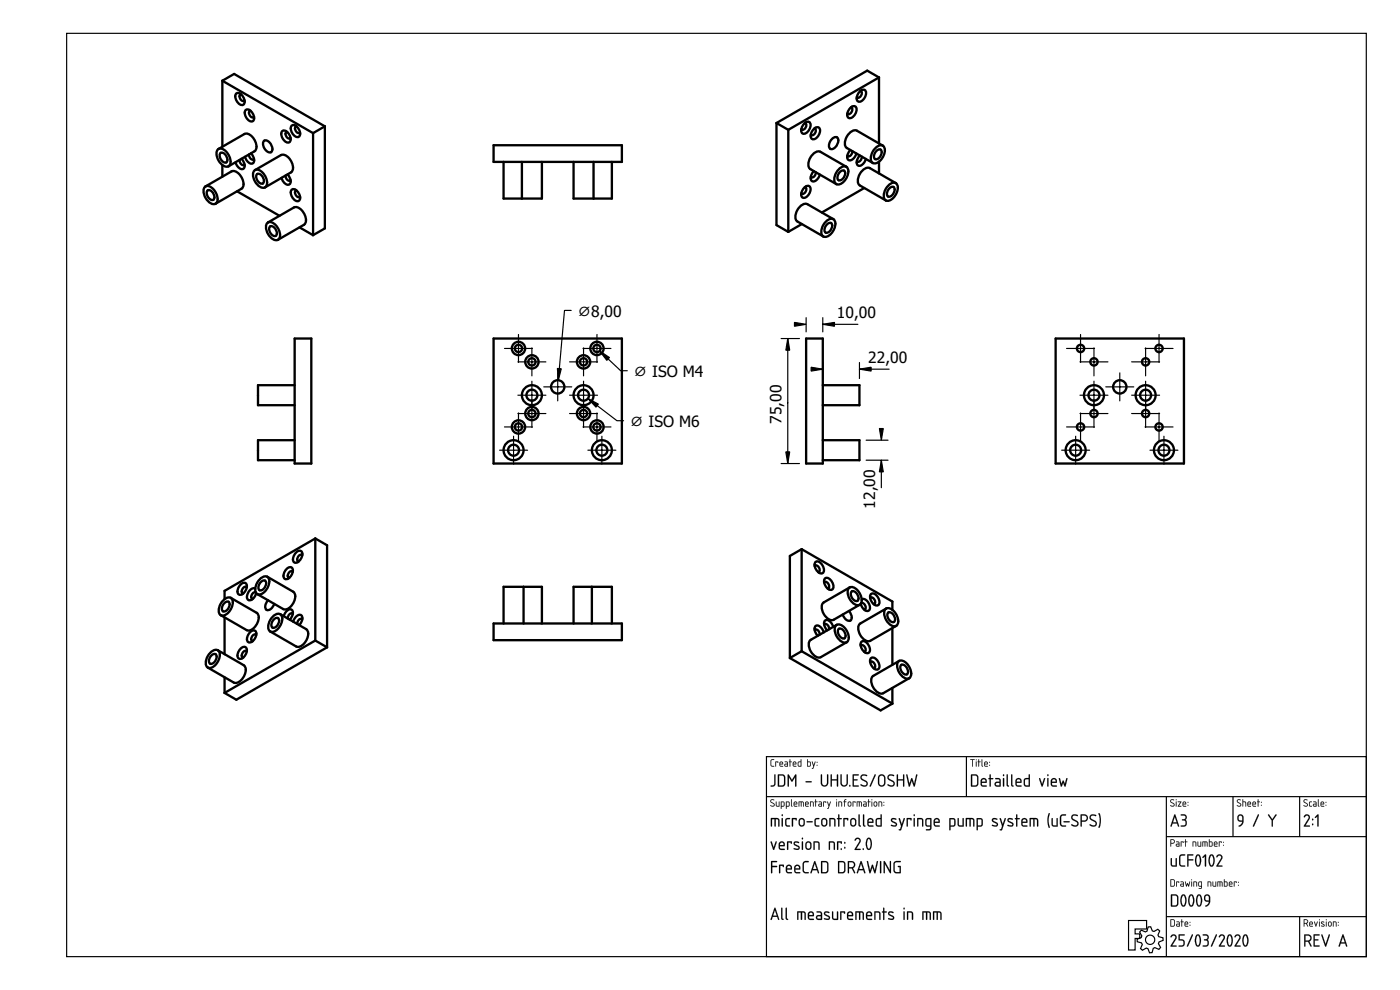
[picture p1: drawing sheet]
<svg xmlns="http://www.w3.org/2000/svg" width="420mm" height="297mm" viewBox="0 0 420 297" stroke-linecap="round" stroke-linejoin="round" font-family="sans-serif">
<defs><g id="words">
<g font-size="4.7">
<text x="173.4" y="95">⌀8,00</text>
<text x="251.2" y="95.5">10,00</text>
<text x="190.3" y="113.1">⌀ ISO M4</text>
<text x="260.5" y="108.9">22,00</text>
<text x="189.2" y="128.1">⌀ ISO M6</text>
<text x="234.6" y="127.2" transform="rotate(-90 234.6 127.2)">75,00</text>
<text x="262.7" y="152.6" transform="rotate(-90 262.7 152.6)">12,00</text>
</g>
</g></defs>
<g fill="none" stroke="#000" stroke-width=".35">
<path d="M20 10h390v277h-390zM230 227h180v60h-180zM230 239h180M290 227v12M350 239v48M370 239v12M390 239v12M350 251h60M338.7 276.2h5.4v2.5h-3.4v1.5h1.4v1.4h-1.4v3.4h-2zM342.5 279.1l1.2 .5 .5-.2 .4-1.3h.7l.5 1.2 .5 .2 1.2-.7 .5 .5-.5 1.2 .2 .5 1.3 .4 .1 .7-1.3 .5-.1 .5 .6 1.2-.5 .6-1.2-.6-.5 .2-.3 1.3-.8 .1-.5-1.3-.5-.1-1.1 .6-.6-.5 .5-1.2-.2-.5-1.3-.3v-.8l1.2-.5 .2-.5-.7-1.1zM350 275h60M390 275v12"/>
<circle cx="345.2" cy="282" r="1.4"/>
</g>
<g fill="#000">
<path d="M231.4 228l.9-.2-.8 .4v1.3l.1 .3h.6l.1 .2h-.7l-.3-.3zM232.7 228.5l.9 .1-.1 .3-.1-.2h-.5l-.1 1.3zM234.2 228.8l-.1 .3h.7l-.2-.4zM234.1 228.6a.55 .55 0 0 1 .7 0 .55 .55 0 0 1 .1 .7h-.8l.1 .5 .8 .1-.6 .1a.91 .91 0 0 1-.3-1.4zM235.6 229.4l.1 .4h.6v-.5zM235.5 228.5h.7l.3 .4-.1 1.1h-.6a.44 .44 0 0 1-.4-.4 .44 .44 0 0 1 .4-.5h.5l-.1-.3zM237 227.8l.2 .1v.6l.4 .1-.4 .1-.1 1.3-.1-1.3-.2-.1 .2-.1zM238.2 228.8l-.1 .3h.7l-.2-.4zM238.1 228.6a.55 .55 0 0 1 .7 0 .55 .55 0 0 1 .1 .7h-.8l.1 .5 .8 .1-.7 .1a.91 .91 0 0 1-.2-1.4zM239.7 228.7l-.1 .1a.63 .63 0 0 0 0 .7 .63 .63 0 0 0 .7 .3v-1.1zM239.5 228.6l.8-.1v-.6l.2-.1v2.2h-.8l-.3-.2zM242.4 228.7v1.1h.6l.1-1zM242.3 227.8l.1 .1v.6h.7l.2 .3v.8l-.2 .4-.9-.1zM243.7 228.5l.5 1.1 .3-1h.3l-.8 2.1-.3-.1 .4-.7zM245.1 229.5l.2 .2zM245.1 228.6l.2 .3z"/>
<path d="M231.4 227.9l.9-.1v.2l-.8 .1v1.4l.1 .2 .7 .1v.2h-.7l-.3-.3zM231.4 228l-.1 1.7 .3 .3h.7l-.7-.2-.2-.3 .1-1.3 .8-.4zM232.7 228.5l.9 .1-.1 .3-.1-.2h-.5l-.1 1.3zM232.7 228.5l.1 1.5 .1-1.3h.5l.1 .2 .1-.3zM234.2 228.8l-.1 .3h.7l-.2-.4zM234.2 228.8l.4-.1 .2 .5h-.7zM234.1 228.6a.56 .56 0 0 1 .8 0 .56 .56 0 0 1 0 .8l-.8-.1 .1 .4 .8 .2-.6 .1a.92 .92 0 0 1-.3-1.4zM234.1 228.6l-.2 .4 .1 .9 1 .1-.8-.2-.1-.3v-.2h.9l-.1-.6-.4-.2zM235.7 229.4v.4h.6v-.5zM235.6 229.4l.7-.1v.5h-.7zM235.5 228.5h.7l.3 .4v1.1h-.7a.46 .46 0 0 1-.4-.4 .46 .46 0 0 1 .4-.5h.5l-.1-.3-.7-.1zM235.5 228.5l.8 .3v.4h-.5a.43 .43 0 0 0-.4 .4 .43 .43 0 0 0 .4 .4h.6l.1-1.1-.3-.4zM237 227.8l.2 .1v.6l.4 .1-.4 .1-.1 1.3-.1-1.3-.3-.1 .3-.1zM237 227.8v.7l-.2 .1 .2 .1 .1 1.3 .1-1.3 .4-.1-.4-.1zM238.2 228.8l-.1 .3h.7l-.2-.4zM238.2 228.8l.4-.1 .2 .5h-.7zM238.1 228.6a.56 .56 0 0 1 .8 0 .56 .56 0 0 1 0 .8l-.8-.1 .1 .4 .8 .2-.7 .1a.92 .92 0 0 1-.2-1.4zM238.1 228.6l-.2 .4 .1 .9 1 .1-.8-.2-.1-.3v-.2h.9l-.1-.6-.4-.2zM239.7 228.7v.1a.61 .61 0 0 0-.1 .7 .61 .61 0 0 0 .7 .3v-1.1zM239.7 228.7h.6v1.1h-.3a.65 .65 0 0 1-.3-1.1zM239.5 228.6l.8-.1v-.6l.2-.1v2.2l-1-.1zM239.5 228.6v1.1l.2 .3h.8v-2.2l-.2 .7zM242.4 228.7v1.1l.6-.1a.7 .7 0 0 0-.1-1zM242.4 228.7h.5a.73 .73 0 0 1 .2 1l-.7 .1zM242.2 227.8l.3 .1-.1 .6h.7l.2 .2v1.1l-.2 .2-.9-.1zM242.3 227.8l-.1 2.1 .9 .1 .2-.4v-.8l-.2-.3h-.7zM243.7 228.5l.2 .1 .3 1 .3-1h.3l-.8 2.1-.4-.1 .3-.1 .2-.6zM243.7 228.5l.4 1.4-.2 .6-.2 .1 .3 .1 .7-2.1h-.2l-.3 1zM245.1 229.5h.2v.3l-.2-.1zM245.1 229.5l.2 .2zM245.1 228.6h.2v.3h-.2zM245.1 228.6l.2 .2z"/>
<path d="M232.4 232.4l.4 .1v2.6a.92 .92 0 0 1-.6 .9 .92 .92 0 0 1-1-.2l1.1-.5zM232.4 232.4v2.9l-.3 .3-.8 .2a.89 .89 0 0 0 1.4-.7v-2.6zM233.8 232.7v2.9a1.12 1.12 0 0 0 1.5-.4l-.1-2.1-.3-.4zM233.8 232.7h1.1l.4 .3v2.1a.93 .93 0 0 1-1.4 .6zM233.5 232.4l1.5-.1 .6 .7v2.4l-.6 .6h-1.5zM233.5 232.4v3.6h1.5l.6-.6v-2.4l-.6-.6zM236.4 232.4h.3l1 1.6 .9-1.6h.4v3.6l-.4-.2v-2.6l-.9 1.4-1-1.4 .1 2.6-.4 .2zM236.5 232.4v3.6l.2-.2v-2.7l1 1.4 1-1.4v2.7l.2 .1v-3.5h-.3l-.9 1.7-1-1.7zM241.8 234.4h1.6l.2 .2-.2 .2h-1.4zM241.8 234.4l.2 .3 1.6-.1-.2-.2zM246.4 232.4l.3 .1v2.4l.3 .6a.75 .75 0 0 0 1.1-.4l.1-2.6 .2-.2 .2 .2v2.4l-.4 .8a1.11 1.11 0 0 1-1.2 .3 1.11 1.11 0 0 1-.7-1.1zM246.4 232.4v2.5l.3 .8a1.11 1.11 0 0 0 1.2 .2 1.11 1.11 0 0 0 .6-1l-.1-2.5-.2 2.7-.2 .3a.75 .75 0 0 1-.9 .2 .75 .75 0 0 1-.4-.7v-2.4zM249.3 232.4l.4 .1v1.3h1.5l-.1-1.3 .4-.1v3.6l-.4-.2 .1-1.6h-1.5v1.6l-.4 .2zM249.4 232.4v3.6l.2-.2v-1.7h1.6v1.7l.3 .2v-3.6l-.3 .1v1.3h-1.6v-1.3zM252.3 232.4l.3 .1v2.4l.3 .6a.75 .75 0 0 0 1.1-.4l.1-2.6 .2-.2 .2 .2v2.4l-.4 .8a1.11 1.11 0 0 1-1.2 .3 1.11 1.11 0 0 1-.7-1.1zM252.3 232.4v2.5l.3 .8a1.11 1.11 0 0 0 1.2 .2 1.11 1.11 0 0 0 .6-1l-.1-2.5-.2 2.7-.2 .3a.75 .75 0 0 1-.9 .2 .75 .75 0 0 1-.4-.7v-2.4zM254.9 235.6l.2-.1 .1 .5h-.3zM254.9 235.6v.3h.3l-.1-.3zM255.9 232.4h1.8l-.2 .3h-1.3v1.1h1l.2 .2-.2 .2h-1v1.5l1.3-.1 .2 .4h-1.8zM256 232.4v3.6h1.7l-.2-.3h-1.3v-1.6l1.1-.1-1.1-.2v-1.1h1.3l.2-.3zM258.5 232.6l.4-.3 .9 .1 .4 .2v.2l-.2 .1a.71 .71 0 0 0-1-.2 .71 .71 0 0 0-.2 .9l1.1 .6a.93 .93 0 0 1 .2 1.6 1.25 1.25 0 0 1-1.8-.5l1.3 .3 .4-.5-.1-.4-1.6-.9-.1-.5zM258.5 232.6a.91 .91 0 0 0 .2 1.5l1 .5a.64 .64 0 0 1 .3 .9 .64 .64 0 0 1-1 .1l-.6-.3v.4a1.09 1.09 0 0 0 1.4 .3 1.09 1.09 0 0 0 .5-1.4l-1.6-.9-.1-.4 .4-.6 1.2 .1a1.09 1.09 0 0 0-1.7-.2zM262.5 232.4h.3v.2l-1.4 3.3-.4 .1zM262.6 232.4l-1.5 3.6 .2-.1 1.5-3.3zM264.1 232.9l-.2 .5v1.8l.2 .3 .7 .1 .5-.5v-1.9l-.5-.5zM264.1 232.9a.75 .75 0 0 1 .8-.2 .75 .75 0 0 1 .5 .7v1.5a.77 .77 0 0 1-.8 .8 .77 .77 0 0 1-.8-.7v-1.6zM263.8 232.6a1.11 1.11 0 0 1 1.2-.2 1.11 1.11 0 0 1 .7 1v1.5a1.13 1.13 0 0 1-1.1 1.1 1.13 1.13 0 0 1-1.1-1v-1.9zM263.8 232.7l-.3 .7v1.6l.3 .7a1.18 1.18 0 0 0 1.6 0l.3-.8-.2-2-.6-.5zM266.6 232.6l.4-.3 .9 .1 .4 .2v.2l-.2 .1a.71 .71 0 0 0-1-.2 .71 .71 0 0 0-.2 .9l1.1 .6a.93 .93 0 0 1 .2 1.6 1.25 1.25 0 0 1-1.8-.5l1.3 .3 .4-.5-.1-.4-1.6-.9-.1-.5zM266.6 232.6a.91 .91 0 0 0 .2 1.5l1 .5a.64 .64 0 0 1 .3 .9 .64 .64 0 0 1-1 .1l-.6-.3v.4a1.09 1.09 0 0 0 1.4 .3 1.09 1.09 0 0 0 .5-1.4l-1.6-.9-.1-.4 .4-.6 1.2 .1a1.09 1.09 0 0 0-1.7-.2zM269.2 232.4l.3 .1v1.3h1.5v-1.3l.3-.1v3.6l-.3-.2v-1.6h-1.5v1.6l-.3 .2zM269.2 232.4v3.6l.3-.2v-1.7h1.5v1.7l.3 .2v-3.6l-.3 .1v1.3h-1.5v-1.3zM272 232.4l.4 .1 .5 2.7 .7-1.8 .7 1.8 .6-2.7 .4-.1-.8 3.6-.3-.1-.6-1.7-.5 1.7-.3 .1zM272 232.4l.7 3.5h.4l.5-1.8 .6 1.8 .3 .1 .7-3.6-.3 .1-.6 2.8-.7-1.8-.7 1.8-.6-2.8z"/>
<path d="M232.4 232.4l.3 .1v2.6a.91 .91 0 0 1-.5 .8 .91 .91 0 0 1-.9-.1l1-.5zM233.8 232.7v3a1.14 1.14 0 0 0 1.5-.5v-2.2l-.4-.3zM233.5 232.4h1.5l.6 .6v2.4l-.6 .6h-1.5zM236.4 232.4h.3l1 1.6 .9-1.6h.3v3.6l-.3-.2v-2.6l-.9 1.4-.9-1.4v2.6l-.4 .2zM241.8 234.4h1.6l.2 .2-1.6 .1zM246.4 232.4l.3 .1v2.4a.75 .75 0 0 0 .8 .8 .75 .75 0 0 0 .7-.8v-2.4l.2-.2 .2 .2v2.4a1.11 1.11 0 0 1-1.1 1.1 1.11 1.11 0 0 1-1.2-1.1zM249.3 232.4l.4 .1v1.3h1.5v-1.3l.3-.1v3.6l-.3-.2v-1.6h-1.5v1.6l-.4 .2zM252.3 232.4l.3 .1v2.4a.75 .75 0 0 0 .8 .8 .75 .75 0 0 0 .7-.8v-2.4l.2-.2 .2 .2v2.4a1.11 1.11 0 0 1-1.1 1.1 1.11 1.11 0 0 1-1.2-1.1zM254.9 235.6h.3v.4h-.3zM255.9 232.4h1.8l-.2 .3h-1.3v1.1l1.2 .2-1.2 .2v1.5h1.3l.2 .3h-1.8zM258.5 232.6a1.41 1.41 0 0 1 1.7 .1l-.2 .2a.73 .73 0 0 0-1-.2 .73 .73 0 0 0-.2 .9l1.1 .6a1.02 1.02 0 0 1 .3 1.6 1.02 1.02 0 0 1-1.6 0l-.3-.2 .1-.3a.88 .88 0 0 0 1 .4 .88 .88 0 0 0 .6-.8l-1.6-1.2-.2-.4zM262.5 232.4h.3v.2l-1.4 3.3-.4 .1zM264.1 232.9l-.2 .5v1.6a.75 .75 0 0 0 .7 .7 .75 .75 0 0 0 .7-.8v-1.5a.75 .75 0 0 0-.4-.6 .75 .75 0 0 0-.8 .1zM263.8 232.6a1.1 1.1 0 0 1 1.2-.2 1.1 1.1 0 0 1 .7 1v1.5a1.1 1.1 0 0 1-1.1 1.1 1.1 1.1 0 0 1-1.1-1v-1.9zM266.6 232.6a1.41 1.41 0 0 1 1.7 .1l-.2 .2a.73 .73 0 0 0-1-.2 .73 .73 0 0 0-.2 .9l1.1 .6a1.02 1.02 0 0 1 .3 1.6 1.02 1.02 0 0 1-1.6 0l-.3-.2 .1-.3a.88 .88 0 0 0 1 .4 .88 .88 0 0 0 .6-.8l-1.6-1.2-.2-.4zM269.2 232.4l.3 .1v1.3h1.5v-1.3l.3-.1v3.6l-.3-.2v-1.6h-1.5v1.6l-.3 .2zM272 232.4l.3 .1 .6 2.7 .7-1.8 .7 1.8 .6-2.7 .3-.1-.7 3.6-.3-.1-.6-1.7-.5 1.7-.3 .1z"/>
<path d="M291.2 227.8l1.3 .1-.6 .1-.1 2-.1-2h-.5zM291.2 227.8l.5 .2 .1 2 .1-2 .6-.1zM292.9 228.5l.2 .1-.1 1.4zM292.9 228.5l.1 1.5 .1-1.4zM292.8 228a.2 .2 0 0 1 .4 0 .2 .2 0 0 1-.4 0zM292.9 227.8l.1 .3zM293.6 227.8l.2 .1v.6l.5 .1-.5 .1-.1 1.3-.1-1.3-.2-.1 .2-.1zM293.7 227.8l-.1 .7-.2 .1 .2 .1 .1 1.3 .1-1.3 .5-.1-.5-.1zM294.6 227.8l.2 .1 .1 2.1-.3-.3zM294.6 227.8v1.9l.3 .3zM295.7 228.8l-.1 .3h.7l-.2-.4zM295.6 228.8l.5-.1 .2 .5h-.7zM295.5 228.6a.56 .56 0 0 1 .8 0 .56 .56 0 0 1 .1 .8l-.8-.1v.4l.9 .2-.7 .1a.92 .92 0 0 1-.3-1.4zM295.6 228.6l-.2 .4 .1 .9 .9 .1-.7-.2-.1-.3v-.2h.8l-.1-.6-.4-.2zM296.9 229.5h.2v.3l-.2-.1zM296.9 229.5l.2 .2zM296.9 228.6h.2v.3h-.2zM296.9 228.6l.2 .2z"/>
<path d="M291.2 227.8l1.3 .1-.6 .1-.1 2-.1-2h-.5zM292.9 228.5l.2 .1-.1 1.4zM292.9 228a.14 .14 0 0 1 .2 0 .14 .14 0 0 1-.2 0zM293.6 227.8l.2 .1v.6l.5 .1-.5 .1-.1 1.3-.1-1.3-.2-.1 .2-.1zM294.6 227.8l.2 .1 .1 2.1-.3-.3zM295.7 228.8l-.1 .3h.7l-.2-.4zM295.6 228.6a.55 .55 0 0 1 .7 0 .55 .55 0 0 1 .1 .7h-.8l.1 .5 .8 .1-.7 .1a.91 .91 0 0 1-.2-1.4zM296.9 229.5l.2 .2zM296.9 228.6l.2 .3z"/>
<path d="M291.8 232.7v3a1.14 1.14 0 0 0 1.4-.5v-2.2l-.4-.3zM291.4 232.4h1.6l.6 .6v2.4l-.6 .6h-1.6zM294.8 234l-.1 .6h1.1a.58 .58 0 0 0-.3-.7 .58 .58 0 0 0-.7 .1zM294.6 233.7a.92 .92 0 0 1 1.2 0 .92 .92 0 0 1 .2 1.2h-1.3l.1 .7 1.3 .2-1.1 .2a.89 .89 0 0 1-.7-1.2v-.7zM297 232.4l.3 .1v1l.8 .1-.8 .2v2l-.1 .2-.2-.2v-2l-.4-.2 .4-.1zM298.9 235v.4l.2 .2 .9 .1v-.8zM298.7 233.5h1.1l.5 .5v1.9l-1.1 .1a.74 .74 0 0 1-.7-.7 .74 .74 0 0 1 .7-.8h.8l-.1-.5-1.2-.3zM301 233.5l.4 .1v2.2l-.2 .2-.2-.2zM301 232.6a.25 .25 0 0 1 .5 0 .25 .25 0 0 1-.5 0zM302.1 232.4l.4 .1v2.9l.3 .3a.37 .37 0 0 1-.5 .3 .37 .37 0 0 1-.2-.5zM303.5 232.4l.3 .1v2.9l.3 .3a.37 .37 0 0 1-.5 .3 .37 .37 0 0 1-.2-.5zM305.2 234l-.1 .6h1.1a.58 .58 0 0 0-.2-.7 .58 .58 0 0 0-.8 .1zM305.1 233.7a.92 .92 0 0 1 1.2 0 .92 .92 0 0 1 .1 1.2h-1.3l.2 .7 1.3 .2-1.1 .2a.89 .89 0 0 1-.7-1.2v-.7zM307.8 233.8l-.2 .5v1.2l1.1 .2v-1.9zM307.4 233.7l.4-.2 .9-.1v-.9l.3-.1v3.6h-1.2l-.4-.3-.1-1.6zM311.9 233.5l.3 .1 .5 1.7 .6-1.7h.4l-.9 2.4zM314.3 233.5l.4 .1v2.2l-.2 .2-.2-.2zM314.3 232.6a.25 .25 0 0 1 .5 0 .25 .25 0 0 1-.5 0zM315.8 234l-.1 .6h1.1a.58 .58 0 0 0-.2-.7 .58 .58 0 0 0-.8 .1zM315.7 233.7a.92 .92 0 0 1 1.2 0 .92 .92 0 0 1 .1 1.2h-1.3l.2 .7 1.3 .2-1.1 .2a.89 .89 0 0 1-.7-1.2v-.7zM317.8 233.5l.3 .1 .4 1.6 .6-1 .5 1 .4-1.6 .3-.1-.6 2.5-.3-.1-.3-1-.4 1-.3 .1z"/>
<path d="M291.8 232.7v2.9a1.12 1.12 0 0 0 1.4-.4v-2.1l-.4-.4zM291.7 232.7h1.1l.4 .3 .1 2.1a.93 .93 0 0 1-1.4 .6zM291.4 232.4l1.6-.1 .6 .7v2.4l-.6 .6h-1.6zM291.5 232.4v3.6h1.5l.6-.6v-2.4l-.6-.6zM294.8 234l-.1 .6h1.1a.55 .55 0 0 0-.3-.7 .55 .55 0 0 0-.7 .1zM294.8 234l.8-.1 .2 .7h-1.2zM294.6 233.6v.1a.93 .93 0 0 1 1.3 0 .93 .93 0 0 1 .1 1.2h-1.3l.1 .7h1.1l.3 .2-.3 .3h-.9a.92 .92 0 0 1-.7-1.3v-.7zM294.6 233.7l-.3 .6 .2 1.5 .5 .2h1.1v-.3l-1.3-.1-.2-.4v-.3l1.5-.1-.2-1.1-.7-.2zM297 232.4l.4 .1-.1 1 .6-.1 .2 .2-.8 .2 .1 2-.2 .3-.2-.3v-2l-.4-.2 .4-.1zM297.1 232.4l-.1 1.1-.3 .1 .3 .2 .2 2.2 .1-2.2 .8-.2-.8-.1v-1zM299 235l-.1 .4 .2 .2 .9 .1v-.8zM298.9 235l1.1-.1v.8l-1.1-.1zM298.7 233.5l1.1-.1 .5 .6v1.9l-1.1 .2a.77 .77 0 0 1-.7-.8 .77 .77 0 0 1 .7-.8h.8l-.1-.5-1.2-.2zM298.7 233.5v.2l1.3 .3v.6h-.8a.72 .72 0 0 0-.7 .7 .72 .72 0 0 0 .7 .7l1.1-.1v-1.9l-.5-.5zM301 233.5l.4 .1v2.2l-.2 .2-.2-.2zM301.1 233.5l.1 2.5 .1-2.4zM301 232.6a.26 .26 0 0 1 .5 0 .26 .26 0 0 1-.5 0zM301.1 232.4v.4h.2v-.4zM302.1 232.4l.4 .1v2.9l.3 .3a.39 .39 0 0 1-.5 .3 .39 .39 0 0 1-.2-.5zM302.2 232.4l-.1 3.1 .1 .4 .4 .1 .2-.2-.4-.4v-2.9zM303.5 232.4l.3 .1v2.9l.3 .3a.39 .39 0 0 1-.5 .3 .39 .39 0 0 1-.2-.5zM303.5 232.4v3.1l.1 .4 .4 .1 .2-.2-.4-.4v-2.9zM305.2 234l-.1 .6h1.1a.55 .55 0 0 0-.2-.7 .55 .55 0 0 0-.7 .1zM305.2 234l.8-.1 .3 .7h-1.2zM305.1 233.6v.1a.93 .93 0 0 1 1.2 0 .93 .93 0 0 1 .1 1.2h-1.3l.2 .7h1.1l.2 .2-.2 .3h-.9a.92 .92 0 0 1-.8-1.3l.1-.7zM305.1 233.7l-.3 .6 .2 1.5 .5 .2h1v-.3l-1.2-.1-.2-.4v-.3l1.4-.1-.1-1.1-.7-.2zM307.8 233.9l-.1 1.6 1 .2v-1.9zM307.8 233.8h1v1.9a.94 .94 0 0 1-1.2-.5zM307.4 233.7l.4-.3h.9v-.9l.4-.1-.1 3.6h-1.2l-.5-.3-.1-1.6zM307.4 233.7v1.9l.4 .4h1.2v-3.6l-.2 .1v1h-1zM311.9 233.5l.3 .1 .5 1.7 .6-1.7 .2-.2 .2 .2-.9 2.5zM311.9 233.5l.9 2.5 .8-2.4h-.3l-.6 1.8-.5-1.8zM314.3 233.5l.4 .1v2.2l-.2 .2-.2-.2zM314.4 233.5l.1 2.5 .1-2.4zM314.3 232.6a.26 .26 0 0 1 .5 0 .26 .26 0 0 1-.5 0zM314.4 232.4v.4h.2v-.4zM315.8 234l-.1 .6h1.1a.55 .55 0 0 0-.2-.7 .55 .55 0 0 0-.7 .1zM315.8 234l.8-.1 .3 .7h-1.2zM315.7 233.6v.1a.93 .93 0 0 1 1.2 0 .93 .93 0 0 1 .1 1.2h-1.3l.2 .7h1.1l.2 .2-.2 .3h-.9a.92 .92 0 0 1-.8-1.3l.1-.7zM315.7 233.7l-.3 .6 .2 1.5 .5 .2h1v-.3l-1.2-.1-.2-.4v-.3l1.4-.1-.1-1.1-.7-.2zM317.8 233.5l.3 .1 .4 1.6 .6-1 .5 1 .4-1.6 .3-.1-.5 2.5-.4-.1-.3-1-.4 1-.3 .1zM317.8 233.5l.6 2.5 .3-.1 .4-1.1 .3 1.1 .3 .1 .6-2.5-.3 .1-.4 1.7-.5-1.1-.6 1.1-.4-1.7z"/>
<path d="M231.3 240l.8-.2 .3 .2-.1 .1a.48 .48 0 0 0-.6-.1 .48 .48 0 0 0-.2 .5l1 .8-.2 .6a.59 .59 0 0 1-.6 .2 .59 .59 0 0 1-.4-.5l.7 .2 .3-.3-1.1-.9zM231.3 240l-.1 .6 .9 .5a.35 .35 0 0 1 .2 .4 .35 .35 0 0 1-.4 .3l-.6-.2v.2a.64 .64 0 0 0 1 .2 .64 .64 0 0 0-.2-1l-.7-.4v-.3l.3-.3 .6 .1a.65 .65 0 0 0-1-.1zM232.9 240.5l.2 .1v1.1l.6 .1v-1.2l.2-.1v1.5l-1-.1zM232.9 240.5l.1 1.4 .9 .1v-1.5l-.2 .1v1.2h-.4l-.3-.1zM234.6 240.7v1.1h.5l.1-1zM234.5 240.7l.7 .1-.1 1h-.6zM234.4 240.5h.8l.3 .4-.1 1-.8 .1-.2 .7zM234.4 240.5v2.1l.1-.6h.5a.81 .81 0 0 0 .4-1.1 .81 .81 0 0 0-1-.4zM236.1 240.7v1.1h.5l.1-1zM236.1 240.7l.7 .1-.2 1h-.5zM235.9 240.5h.8l.3 .4-.1 1-.8 .1-.1 .7zM235.9 240.5v2.1l.2-.6h.5a.81 .81 0 0 0 .4-1.1 .81 .81 0 0 0-1.1-.4zM237.4 239.8l.2 .1 .1 2.1-.3-.3zM237.4 239.9v1.8l.3 .3zM238.5 240.8l-.1 .3h.7l-.2-.4zM238.5 240.8l.4-.1 .2 .5h-.7zM238.4 240.6a.56 .56 0 0 1 .7 0 .56 .56 0 0 1 .1 .8l-.8-.1 .1 .4 .8 .2-.7 .1a.92 .92 0 0 1-.2-1.4zM238.4 240.6l-.2 .4 .1 .9 .9 .1-.7-.2-.1-.3v-.2h.8l-.1-.6-.4-.2zM239.7 240.5l1.4 .1 .1 1.4-.2-.1-.1-1.1-.3-.1-.1 1.3-.2-1.3h-.4v1.2l-.2 .1zM239.7 240.5v1.5l.2-1.3h.5l.1 1.3v-1.3h.5v1.3l.2-.1a.93 .93 0 0 0 0-1 .93 .93 0 0 0-1-.4zM241.9 240.8l-.1 .3h.7l-.2-.4zM241.9 240.8l.4-.1 .2 .5h-.7zM241.8 240.6a.56 .56 0 0 1 .7 0 .56 .56 0 0 1 .1 .8l-.8-.1 .1 .4 .8 .2-.7 .1a.92 .92 0 0 1-.2-1.4zM241.8 240.6l-.2 .4 .1 .9 1 .1-.8-.2-.1-.3v-.2h.9l-.1-.6-.4-.2zM243.1 240.5l1 .1 .1 1.4-.2-.1-.1-1.1-.6-.1v1.2l-.2 .1zM243.1 240.5v1.5l.2-1.3 .7 .1 .1 1.2 .1-.7a.7 .7 0 0 0-.2-.8 .7 .7 0 0 0-.9 0zM244.7 239.8l.2 .1v.6l.5 .1-.5 .1-.1 1.3-.1-1.3-.3-.1 .3-.1zM244.7 239.8v.7l-.2 .1 .2 .1 .1 1.3 .1-1.3 .4-.1-.4-.1zM245.9 241.4v.4h.6v-.4zM245.8 241.4l.7-.1v.5h-.7zM245.7 240.5h.7l.3 .4v1.1h-.7a.46 .46 0 0 1-.4-.4 .46 .46 0 0 1 .4-.5h.5l-.1-.3-.7-.1zM245.7 240.5l.8 .3v.4h-.5a.43 .43 0 0 0-.4 .4 .43 .43 0 0 0 .4 .4h.6l.1-1.1-.3-.4zM247.1 240.5l.9 .1-.2 .3-.1-.2h-.4l-.1 1.3zM247.1 240.5l.1 1.5 .1-1.3h.4l.1 .2 .1-.3zM248.3 240.5l.2 .1 .3 1 .3-1h.3l-.8 2.1-.4-.1 .3-.1 .2-.6zM248.3 240.5l.4 1.4-.2 .6-.2 .1 .3 .1 .7-2.1h-.2l-.3 1zM251 240.5l.2 .1-.1 1.4zM251 240.5l.1 1.5 .1-1.4zM251 240a.15 .15 0 0 1 .3 0 .15 .15 0 0 1-.3 0zM251 239.8l.2 .3zM251.6 240.5l1 .1 .1 1.4-.2-.1-.1-1.1-.6-.1v1.2l-.2 .1zM251.7 240.5v1.5l.1-1.3 .7 .1 .1 1.2 .1-.7a.7 .7 0 0 0-.2-.8 .7 .7 0 0 0-.8 0zM253.4 239.9l.6-.1-.4 .7 .4 .1-.5 .1-.1 1.3-.1-1.3-.2-.1 .2-.1zM253.5 239.9l-.1 .6-.3 .1 .3 .1v1.3l.1-1.3 .5-.1-.5-.1 .1-.3 .4-.4zM254.7 240.8v.8l.4 .2 .1-.2 .1-.7zM254.7 240.8l.6 .1v.7l-.2 .2-.5-.2zM254.6 240.6a.55 .55 0 0 1 .6-.1 .55 .55 0 0 1 .3 .5l-.1 .8-.7 .2-.3-.5zM254.3 241.2a.68 .68 0 0 0 1.3 0 .68 .68 0 0 0-1.3 0zM255.9 240.5l.9 .1-.1 .3-.2-.2h-.4l-.1 1.3zM255.9 240.5l.1 1.5 .1-1.3h.5l.1 .2v-.3zM257.1 240.5l1.4 .1 .1 1.4-.2-.1v-1.1l-.4-.1-.1 1.3-.1-1.3h-.5v1.2l-.2 .1zM257.2 240.5l-.1 1.5 .2-1.3h.5l.1 1.3 .1-1.3h.4l.1 1.3 .1-.1a.93 .93 0 0 0 0-1 .93 .93 0 0 0-.9-.4zM259.3 241.4v.4h.6v-.4zM259.3 241.4l.6-.1v.5h-.6zM259.1 240.5h.7l.3 .4v1.1h-.7a.46 .46 0 0 1-.4-.4 .46 .46 0 0 1 .4-.5h.5l-.1-.3-.7-.1zM259.1 240.5l.8 .3v.4h-.5a.43 .43 0 0 0-.4 .4 .43 .43 0 0 0 .4 .4h.6l.1-1.1-.3-.4zM260.6 239.8l.2 .1v.6l.5 .1-.5 .1-.1 1.3-.1-1.3-.2-.1 .2-.1zM260.6 239.8v.7l-.2 .1 .2 .1 .1 1.3 .1-1.3 .4-.1-.4-.1zM261.6 240.5l.2 .1-.1 1.4zM261.6 240.5l.1 1.5v-1.4zM261.5 240a.15 .15 0 0 1 .3 0 .15 .15 0 0 1-.3 0zM261.6 239.8l.1 .3zM262.5 240.8l-.1 .8 .4 .2 .2-.2v-.7zM262.5 240.8l.6 .1-.1 .7-.2 .2-.4-.2zM262.4 240.6a.55 .55 0 0 1 .6-.1 .55 .55 0 0 1 .3 .5l-.1 .8-.7 .2-.3-.5zM262.1 241.2a.68 .68 0 0 0 1.3 0 .68 .68 0 0 0-1.3 0zM263.7 240.5l1 .1v1.4l-.2-.1v-1.1l-.6-.1v1.2l-.2 .1zM263.7 240.5v1.5l.1-1.3 .7 .1 .1 1.2 .1-.7a.7 .7 0 0 0-.2-.8 .7 .7 0 0 0-.8 0zM265.2 241.5h.2v.3h-.2zM265.2 241.5l.1 .2zM265.2 240.6h.2v.3h-.2zM265.2 240.6l.1 .2z"/>
<path d="M231.3 240a.53 .53 0 0 1 .6-.3 .53 .53 0 0 1 .4 .4 .49 .49 0 0 0-.6-.1 .49 .49 0 0 0-.3 .5l.7 .5a.59 .59 0 0 1 .1 .9 .59 .59 0 0 1-.9-.3 .44 .44 0 0 0 .7 .2 .44 .44 0 0 0 .1-.7l-.9-.5zM232.9 240.5l.1 .1 .1 1.1 .2 .1h.4v-1.2l.2-.1v1.5l-1-.1zM234.6 240.7v1.1h.5l.1-1zM234.4 240.5a.8 .8 0 0 1 1.1 .6 .8 .8 0 0 1-.9 .9l-.2 .7zM236.1 240.7v1.1h.5l.1-1zM235.9 240.5a.8 .8 0 0 1 1.1 .6 .8 .8 0 0 1-.9 .9l-.1 .7zM237.4 239.8l.2 .1 .1 2.1-.3-.3zM238.5 240.8l-.1 .3h.7l-.2-.4zM238.4 240.6a.55 .55 0 0 1 .7 0 .55 .55 0 0 1 .1 .7h-.8l.1 .5 .8 .1-.7 .1a.91 .91 0 0 1-.2-1.4zM239.7 240.5h1.1a1.06 1.06 0 0 1 .3 1.5l-.1-1.2-.2-.1h-.2l-.1 1.3-.2-1.3h-.4v1.2l-.2 .1zM241.9 240.8l-.1 .3h.7l-.2-.4zM241.8 240.6a.55 .55 0 0 1 .7 0 .55 .55 0 0 1 .1 .7h-.8l.1 .5 .8 .1-.7 .1a.91 .91 0 0 1-.2-1.4zM243.1 240.5a.71 .71 0 0 1 .9 0 .71 .71 0 0 1 .2 .8l-.1 .7-.1-1.2-.7-.1v1.2l-.2 .1zM244.7 239.8l.2 .1v.6l.4 .1-.4 .1-.1 1.3-.1-1.3-.2-.1 .2-.1zM245.9 241.4v.4h.6v-.4zM245.7 240.5h.7l.3 .4-.1 1.1h-.6a.44 .44 0 0 1-.4-.4 .44 .44 0 0 1 .4-.5h.5l-.1-.3zM247.1 240.5l.8 .1-.1 .3-.1-.2h-.4l-.1 1.3zM248.3 240.5l.5 1.1 .3-1h.2l-.7 2.1-.4-.1 .5-.7zM251 240.5l.2 .1-.1 1.4zM251 240a.15 .15 0 0 1 .3 0 .15 .15 0 0 1-.3 0zM251.6 240.5a.71 .71 0 0 1 .9 0 .71 .71 0 0 1 .2 .8l-.1 .7-.1-1.2-.7-.1v1.2l-.2 .1zM253.5 239.9l.5-.1-.4 .4v.3l.4 .1-.5 .1-.1 1.3-.1-1.3-.2-.1zM254.7 240.8l-.1 .7a.34 .34 0 0 0 .4 .3 .34 .34 0 0 0 .3-.4l-.1-.6zM254.6 240.6l.6-.1a.93 .93 0 0 1 0 1.5h-.5a.96 .96 0 0 1-.1-1.4zM255.9 240.5l.9 .1-.1 .3-.2-.2h-.4l-.1 1.3zM257.1 240.5h1.1a1.06 1.06 0 0 1 .4 1.5l-.2-1.2-.2-.1h-.2l-.1 1.3-.1-1.3h-.5v1.2l-.2 .1zM259.3 241.4v.4h.6v-.4zM259.1 240.5h.7l.3 .4v1.1h-.7a.44 .44 0 0 1-.4-.4 .44 .44 0 0 1 .4-.5h.5v-.3zM260.6 239.8l.2 .1v.6l.4 .1-.4 .1-.1 1.3-.1-1.3-.2-.1 .2-.1zM261.6 240.5l.2 .1-.1 1.4zM261.5 240a.15 .15 0 0 1 .3 0 .15 .15 0 0 1-.3 0zM262.5 240.8l-.1 .7a.34 .34 0 0 0 .4 .3 .34 .34 0 0 0 .3-.4l-.1-.6zM262.4 240.6l.6-.1a.93 .93 0 0 1-.1 1.5h-.4a.96 .96 0 0 1-.1-1.4zM263.7 240.5a.71 .71 0 0 1 .8 0 .71 .71 0 0 1 .2 .8l-.1 .7-.1-1.2-.6-.1v1.2l-.2 .1zM265.2 241.5l.1 .2zM265.2 240.6l.1 .3z"/>
<path d="M231.4 245.4h1.7l.6 .2a3 3 0 0 1 .2 2.4l-.4-.2-.1-1.9-.6-.1v2l-.2 .2-.2-.2v-2h-.7v2l-.3 .2zM231.4 245.5v2.5l.3-.2v-2h.8v2l.1 .2 .2-2.2 .7 .1 .1 1.9 .3 .1a2.99 2.99 0 0 0-.2-2.3zM234.6 245.5l.4 .1v2.2l-.2 .2-.2-.2zM234.7 245.5l.1 2.5 .1-2.4zM234.6 244.6a.26 .26 0 0 1 .5 0 .26 .26 0 0 1-.5 0zM234.7 244.4v.4h.2v-.4zM235.8 245.6l1.1-.2 .2 .4a.76 .76 0 0 0-.9 .1 .76 .76 0 0 0-.2 .9l.1 .7 1 .2-.2 .3a1.02 1.02 0 0 1-1.1-.2 1.02 1.02 0 0 1-.2-1.1zM235.9 245.7l-.2 .5 .1 1.6 1.1 .2 .1-.3a1.01 1.01 0 0 1-1.1-1 1.01 1.01 0 0 1 1.1-1l-.1-.2zM237.7 245.5l1.2-.1 .2 .2-.1 .6-.2-.4h-.8v2l-.2 .2a3.6 3.6 0 0 1-.1-2.5zM237.7 245.5l.1 2.5 .2-.2v-2h.8l.2 .3 .1-.5zM240.2 245.9l-.1 1.2 .2 .5a.56 .56 0 0 0 .9-.6l-.2-1zM240.2 245.9l.4-.1 .5 .3 .1 .9-.3 .6a.57 .57 0 0 1-.6 0 .57 .57 0 0 1-.3-.5zM240 245.6a.92 .92 0 0 1 1-.1 .92 .92 0 0 1 .5 .8v1.1l-.4 .5h-1l-.4-.8a1.39 1.39 0 0 1 .3-1.5zM240 245.7l-.2 .4-.1 1a.89 .89 0 0 0 .9 .9 .89 .89 0 0 0 .9-.9v-1l-.3-.4-.6-.2zM242.1 246.4h1.6l.2 .2-.2 .2h-1.4zM242.1 246.4l.2 .3 1.6-.1-.2-.2zM244.6 245.6l1.1-.2 .2 .4a.76 .76 0 0 0-.9 .1 .76 .76 0 0 0-.2 .9l.1 .7 1 .2-.2 .3a1.02 1.02 0 0 1-1.1-.2 1.02 1.02 0 0 1-.2-1.1zM244.7 245.7l-.2 .5 .1 1.6 1.1 .2 .1-.3a1.01 1.01 0 0 1-1.1-1 1.01 1.01 0 0 1 1.1-1l-.1-.2zM247 245.9l-.2 1.2 .3 .5a.56 .56 0 0 0 .8-.6l-.2-1zM247 245.9l.4-.1 .5 .3 .1 .9-.3 .6a.57 .57 0 0 1-.6 0 .57 .57 0 0 1-.3-.5zM246.8 245.6a.92 .92 0 0 1 .9-.1 .92 .92 0 0 1 .6 .8v1.1l-.5 .5h-.9l-.5-.8a1.39 1.39 0 0 1 .4-1.5zM246.8 245.7l-.3 .4v1a.89 .89 0 0 0 .9 .9 .89 .89 0 0 0 .8-.9v-1l-.2-.4-.7-.2zM248.9 245.5l1.3-.1 .6 .7v1.7l-.2 .2-.3-.2v-1.8l-1.1-.2 .1 2-.2 .2a3.7 3.7 0 0 1-.2-2.5zM249 245.5v2.4l.2-.1v-2h.8l.4 .2 .2 2 .1-.9a1.11 1.11 0 0 0-.7-1.6zM251.6 244.4l.3 .1v1l.6-.1 .2 .2-.8 .2v2l-.2 .3-.2-.3v-2l-.4-.2 .4-.1zM251.6 244.4v1.1l-.4 .1 .4 .2 .1 2.2 .2-2.2 .7-.2-.7-.1v-1zM253.1 245.5l1.3-.1 .2 .2-.2 .6-.2-.4h-.7v2l-.2 .2a3.6 3.6 0 0 1-.2-2.5zM253.2 245.5l.1 2.5 .1-.2v-2h.8l.2 .3 .1-.5zM255.7 245.9l-.2 1.2 .3 .5a.56 .56 0 0 0 .8-.6l-.2-1zM255.7 245.9l.4-.1 .5 .3 .1 .9-.3 .6a.57 .57 0 0 1-.6 0 .57 .57 0 0 1-.3-.5zM255.5 245.6a.92 .92 0 0 1 .9-.1 .92 .92 0 0 1 .6 .8v1.1l-.5 .5h-.9l-.5-.8a1.38 1.38 0 0 1 .4-1.5zM255.5 245.7l-.3 .4v1a.89 .89 0 0 0 .9 .9 .89 .89 0 0 0 .8-.9v-1l-.2-.4-.7-.2zM257.7 244.4l.3 .1v2.9l.3 .3a.39 .39 0 0 1-.5 .3 .39 .39 0 0 1-.2-.5zM257.7 244.4v3.1l.1 .4 .4 .1 .1-.2-.3-.4v-2.9zM259 244.4l.4 .1v2.9l.3 .3a.39 .39 0 0 1-.5 .3 .39 .39 0 0 1-.2-.5zM259.1 244.4l-.1 3.1 .1 .4 .4 .1 .2-.2-.4-.4v-2.9zM260.8 246l-.1 .6h1.1a.55 .55 0 0 0-.3-.7 .55 .55 0 0 0-.7 .1zM260.8 246l.8-.1 .2 .7h-1.2zM260.6 245.6v.1a.93 .93 0 0 1 1.3 0 .93 .93 0 0 1 .1 1.2h-1.3l.1 .7h1.1l.3 .3-.3 .2h-.9a.92 .92 0 0 1-.7-1.3v-.7zM260.6 245.7l-.3 .6 .2 1.5 .5 .2h1.1v-.3l-1.3-.1-.2-.4v-.3l1.5-.1-.2-1.1-.7-.2zM263.3 245.9l-.1 1.6 1.1 .2v-1.9zM263.3 245.8h1v1.9a.94 .94 0 0 1-1.2-.5zM262.9 245.7l.4-.3h1l-.1-.9 .4-.1-.1 3.6h-1.2l-.4-.3-.1-1.6zM263 245.7l-.1 2 .5 .3h1.2v-3.6l-.3 .1v1h-1zM267.5 245.6l.2-.1a.87 .87 0 0 1 1.3 .4l-.2 .1a.55 .55 0 0 0-.6-.2 .55 .55 0 0 0-.4 .4l1 .6a.68 .68 0 0 1 .4 .8 .68 .68 0 0 1-.9 .4l-1-.3 .2-.2 1.1 .1 .2-.2-1.3-.9-.2-.4zM267.5 245.6l-.1 .5 .2 .4 1.3 .9-.3 .3-1.2-.2a1.35 1.35 0 0 0 1.5 .4 .61 .61 0 0 0 .3-.6 .61 .61 0 0 0-.4-.5l-1-.5a.53 .53 0 0 1 .3-.6 .53 .53 0 0 1 .6 .2h.3l-.1-.3-.9-.1zM269.8 245.5l.3 .1 .5 1.7 .6-1.7 .2-.2 .2 .2-1.1 3.4-.3 .2-.5-.2 .4-.2 .3-.9zM269.8 245.5l.7 2.4-.3 .9-.5 .2 .5 .1 1.3-3.5h-.3l-.6 1.8-.5-1.8zM272.1 245.5l1.3-.1 .2 .2-.2 .6-.2-.4h-.7v2l-.2 .2a3.6 3.6 0 0 1-.2-2.5zM272.2 245.5l.1 2.5 .1-.2v-2h.8l.2 .3 .1-.5zM274.2 245.5l.4 .1v2.2l-.2 .2-.2-.2zM274.3 245.5l.1 2.5 .1-2.4zM274.2 244.6a.26 .26 0 0 1 .5 0 .26 .26 0 0 1-.5 0zM274.3 244.4v.4h.2v-.4zM275.3 245.5l1.3-.1 .5 .7v1.7l-.2 .2-.2-.2v-1.8l-1.1-.2v2l-.2 .2a3.7 3.7 0 0 1-.1-2.5zM275.3 245.5v2.4l.3-.1v-2h.8l.3 .2 .2 2 .2-.9a1.11 1.11 0 0 0-.7-1.6zM278.2 245.9l-.1 1.5 .2 .2 .9 .1v-1.9zM278.2 245.9l1-.1v1.9l-1.1-.1zM277.9 245.6a1.6 1.6 0 0 1 1.7 0v2.9a1.02 1.02 0 0 1-1.7 .5l.2-.2 .8-.1 .3-.6a1.09 1.09 0 0 1-1.3-.2 1.09 1.09 0 0 1-.2-1.2zM277.9 245.7l-.2 .5 .2 1.6 1.3 .2a.73 .73 0 0 1-.3 .8 .73 .73 0 0 1-.8 0l-.2 .3h.9l.6-.3 .1-3.2-1.1-.1zM280.7 246l-.1 .6h1.1a.55 .55 0 0 0-.3-.7 .55 .55 0 0 0-.7 .1zM280.7 246l.8-.1 .2 .7h-1.2zM280.5 245.6v.1a.93 .93 0 0 1 1.3 0 .93 .93 0 0 1 .1 1.2h-1.3l.1 .7h1.1l.3 .3-.3 .2h-.9a.92 .92 0 0 1-.7-1.3v-.7zM280.5 245.7l-.3 .6 .2 1.5 .5 .2h1.1v-.3l-1.3-.1-.2-.4v-.3l1.5-.1-.2-1.1-.7-.2zM285.3 245.8v1.9l.9-.1 .2-.3-.1-1.4zM285.2 245.8h1l.2 .2v1.3l-.2 .4h-1zM284.9 245.5h1.3l.6 .7-.1 1.4-.4 .4h-1v.9l-.2 .3-.2-.3zM285 245.5v3.6l.2-.2v-.9h.9a1.36 1.36 0 0 0 .6-1.8 1.36 1.36 0 0 0-1.7-.7zM287.4 245.5l.4 .2v1.7l1.1 .3v-2.1l.3-.1v2.5h-1.3l-.4-.3zM287.5 245.5l-.1 .2a2.43 2.43 0 0 0 .3 2.2l1.5 .1v-2.3l-.1-.2-.2 .1v2.1h-.8l-.3-.3-.1-1.7zM289.9 245.4h1.8l.5 .2a3 3 0 0 1 .2 2.4l-.4-.2-.1-1.9-.6-.1v2l-.2 .2-.2-.2v-2h-.7v2l-.3 .2zM289.9 245.5v2.5l.3-.2v-2h.8v2l.1 .2 .2-2.2 .7 .1 .1 1.9 .3 .1a2.99 2.99 0 0 0-.2-2.3zM293.5 245.8v1.9l.9-.1 .2-.3-.1-1.4zM293.4 245.8h1l.2 .2v1.3l-.2 .4h-1zM293.1 245.5h1.3l.6 .7-.1 1.4-.4 .4h-1v.9l-.2 .3-.2-.3zM293.2 245.5v3.6l.2-.2v-.9h.9a1.36 1.36 0 0 0 .6-1.8 1.36 1.36 0 0 0-1.7-.7zM297.8 245.6l.2-.1a.87 .87 0 0 1 1.3 .4l-.2 .1a.55 .55 0 0 0-.6-.2 .55 .55 0 0 0-.4 .4l1 .6a.68 .68 0 0 1 .4 .8 .68 .68 0 0 1-.9 .4l-.9-.3 .1-.2 1.1 .1 .2-.2-1.3-.9-.1-.4zM297.8 245.6l-.1 .5 .2 .4 1.3 .9-.3 .3-1.2-.2a1.35 1.35 0 0 0 1.5 .4 .61 .61 0 0 0 .3-.6 .61 .61 0 0 0-.4-.5l-1-.5a.53 .53 0 0 1 .3-.6 .53 .53 0 0 1 .6 .2h.3l-.1-.3-.9-.1zM300.1 245.5l.3 .1 .5 1.7 .6-1.7 .2-.2 .2 .2-1.1 3.4-.3 .2-.5-.2 .4-.2 .3-.9zM300.1 245.5l.7 2.4-.3 .9-.4 .2 .4 .1 1.3-3.5h-.3l-.6 1.8-.5-1.8zM302.5 245.6l.1-.1a.87 .87 0 0 1 1.4 .4l-.3 .1a.55 .55 0 0 0-.5-.2 .55 .55 0 0 0-.5 .4l1.1 .6a.68 .68 0 0 1 .3 .8 .68 .68 0 0 1-.8 .4l-1-.3 .2-.2 1.1 .1 .2-.2-1.3-.9-.2-.4zM302.5 245.6l-.1 .5 .1 .4 1.3 .9-.2 .3-1.2-.2a1.35 1.35 0 0 0 1.5 .4 .61 .61 0 0 0 .2-.6 .61 .61 0 0 0-.3-.5l-1.1-.5a.53 .53 0 0 1 .4-.6 .53 .53 0 0 1 .6 .2h.2v-.3l-.9-.1zM305 244.4l.3 .1v1l.6-.1 .2 .2-.8 .2v2l-.2 .3-.2-.3v-2l-.3-.2 .3-.1zM305 244.4v1.1l-.4 .1 .4 .2 .1 2.2 .2-2.2 .7-.2-.7-.1v-1zM307 246l-.1 .6h1.1a.55 .55 0 0 0-.3-.7 .55 .55 0 0 0-.7 .1zM307 246l.8-.1 .2 .7h-1.2zM306.8 245.6v.1a.93 .93 0 0 1 1.3 0 .93 .93 0 0 1 .1 1.2h-1.3l.1 .7h1.1l.3 .3-.3 .2h-.9a.92 .92 0 0 1-.7-1.3v-.7zM306.8 245.7l-.3 .6 .2 1.5 .5 .2h1.1v-.3l-1.3-.1-.2-.4v-.3l1.5-.1-.2-1.1-.7-.2zM309 245.4h1.8l.5 .2a3 3 0 0 1 .3 2.4l-.4-.2-.1-1.9-.6-.1v2l-.2 .2-.2-.2v-2h-.7v2l-.4 .2zM309.1 245.5v2.5l.2-.2v-2h.8v2l.2 .2 .1-2.2 .7 .1 .1 1.9 .3 .1a2.99 2.99 0 0 0-.2-2.3zM314.8 244l.3 .1-.4 1.6 .4 2.5-.2 .2a5.2 5.2 0 0 1-.1-4.4zM314.7 244.1a6.3 6.3 0 0 0 0 4.1l.3 .1a7 7 0 0 1 0-4.3zM315.6 245.5l.4 .2v1.7l1.1 .3v-2.1l.3-.1v2.5h-1.3l-.4-.3zM315.7 245.5l-.1 .2a2.43 2.43 0 0 0 .4 2.2l1.4 .1v-2.3l-.1-.2-.2 .1v2.1h-.8l-.3-.3-.1-1.7zM318.4 244.6a1.45 1.45 0 0 1 1.6-.1l-.3 .2-.9 .1-.3 .4v2.1l.3 .3 1.1 .1-.1 .3h-1.1l-.5-.5-.1-2.3zM318.4 244.6l-.3 .6 .1 2.3 .5 .5h1.2l-.1-.3h-1l-.4-.6 .1-2.1 .4-.3 1-.1v-.2h-1.1zM319.2 246.4h1.6l.2 .2-.2 .2h-1.4zM319.2 246.4l.2 .3 1.6-.1-.2-.2zM321.7 244.6l.4-.3 .9 .1 .5 .2v.2l-.3 .1a.71 .71 0 0 0-.9-.2 .71 .71 0 0 0-.3 .9l1.1 .6a.93 .93 0 0 1 .3 1.6 1.25 1.25 0 0 1-1.9-.5l1.4 .3 .4-.5-.2-.4-1.5-.9-.1-.5zM321.8 244.6a.91 .91 0 0 0 .2 1.5l1 .5a.64 .64 0 0 1 .2 .9 .64 .64 0 0 1-.9 .1l-.6-.3-.1 .4a1.09 1.09 0 0 0 1.4 .3 1.09 1.09 0 0 0 .5-1.4l-1.5-.9-.2-.4 .4-.6 1.2 .1a1.09 1.09 0 0 0-1.6-.2zM324.7 244.7v1.5h.8a.72 .72 0 0 0 .6-.8 .72 .72 0 0 0-.7-.7zM324.6 244.7h.8a.77 .77 0 0 1 .8 .7 .77 .77 0 0 1-.7 .8h-.9zM324.3 244.4l.2-.1a1.72 1.72 0 0 1 1.7 .4 1.11 1.11 0 0 1 .2 1.2 1.11 1.11 0 0 1-.9 .7l-.8-.1v1.3l-.4 .2zM324.4 244.4v3.5l.2-.1v-1.3h1.1l.6-.4a1.1 1.1 0 0 0-.9-1.7zM327.2 244.6l.4-.3 .9 .1 .5 .2v.2l-.3 .1a.71 .71 0 0 0-.9-.2 .71 .71 0 0 0-.3 .9l1.1 .6a.93 .93 0 0 1 .3 1.6 1.25 1.25 0 0 1-1.9-.5l1.4 .3 .4-.5-.2-.4-1.5-.9-.1-.5zM327.3 244.6a.91 .91 0 0 0 .2 1.5l1 .5a.64 .64 0 0 1 .2 .9 .64 .64 0 0 1-.9 .1l-.6-.3-.1 .4a1.09 1.09 0 0 0 1.4 .3 1.09 1.09 0 0 0 .5-1.4l-1.5-.9-.2-.4 .4-.6 1.2 .1a1.09 1.09 0 0 0-1.6-.2zM329.7 244l.1-.1a4.8 4.8 0 0 1 .1 4.5l-.2-.2 .3-2.5zM329.7 244a7 7 0 0 1 0 4.3l.3-.1a6.3 6.3 0 0 0 0-4.1z"/>
<path d="M231.4 245.5l.1-.1a2.46 2.46 0 0 1 2.3 .4l.1 2.2-.3-.2-.1-1.9-.7-.1v2l-.2 .2-.2-.2v-2h-.7v2l-.2 .2-.2-.2zM234.6 245.5l.4 .1v2.2l-.2 .2-.2-.2zM234.6 244.6a.25 .25 0 0 1 .5 0 .25 .25 0 0 1-.5 0zM235.8 245.7l1.1-.3 .2 .3a.77 .77 0 0 0-.9 .2 .77 .77 0 0 0-.2 .9v.7l1.1 .2-.2 .3a.99 .99 0 0 1-1.1-.2 .99 .99 0 0 1-.2-1.1zM237.7 245.5l1.2-.1 .2 .2-.1 .6-.2-.4h-.8v2l-.2 .2-.2-.2zM240.2 245.9l-.2 1.2a.57 .57 0 0 0 .6 .6 .57 .57 0 0 0 .6-.7l-.2-1.1-.4-.1zM240 245.6a.92 .92 0 0 1 1.5 .7v.8a.91 .91 0 0 1-.9 .9 .91 .91 0 0 1-.9-.9v-1zM242.1 246.4h1.6l.2 .2-1.6 .1zM244.6 245.7l1.1-.3 .2 .3a.77 .77 0 0 0-.9 .2 .77 .77 0 0 0-.2 .9v.7l1.1 .2-.2 .3a.99 .99 0 0 1-1.1-.2 .99 .99 0 0 1-.2-1.1zM247 245.9l-.2 1.2a.57 .57 0 0 0 .6 .6 .57 .57 0 0 0 .5-.7l-.2-1.1-.3-.1zM246.8 245.6a.92 .92 0 0 1 1.5 .7v.8a.91 .91 0 0 1-.9 .9 .91 .91 0 0 1-1-.9l.1-1zM248.9 245.5a1.44 1.44 0 0 1 1.8 .5v1.8l-.1 .2-.2-.2-.1-1.8-.3-.2h-.8v2l-.1 .2-.2-.2zM251.6 244.4l.3 .1v1l.7 .1-.7 .2v2l-.2 .2-.2-.2v-2l-.3-.2 .3-.1zM253.1 245.5l1.3-.1 .2 .2-.2 .6-.2-.4h-.7v2l-.2 .2-.2-.2zM255.7 245.9l-.2 1.2a.57 .57 0 0 0 .6 .6 .57 .57 0 0 0 .5-.7l-.2-1.1-.3-.1zM255.5 245.6a.92 .92 0 0 1 1.5 .7v.8a.91 .91 0 0 1-.9 .9 .91 .91 0 0 1-1-.9l.1-1zM257.7 244.4l.3 .1v2.9l.3 .3a.37 .37 0 0 1-.5 .3 .37 .37 0 0 1-.2-.5zM259 244.4l.4 .1v2.9l.3 .3a.37 .37 0 0 1-.5 .3 .37 .37 0 0 1-.2-.5zM260.8 246l-.1 .6h1.1a.58 .58 0 0 0-.3-.7 .58 .58 0 0 0-.7 .1zM260.6 245.7a.92 .92 0 0 1 1.2 0 .92 .92 0 0 1 .2 1.2h-1.3l.1 .7 1.3 .3-1.1 .1a.89 .89 0 0 1-.7-1.2v-.7zM263.3 245.8l-.2 .5 .1 1.2 1.1 .2v-1.9zM263 245.7l.3-.2 1-.1v-.9l.3-.1v3.6h-1.2l-.5-.3-.1-1.6zM267.5 245.6a.97 .97 0 0 1 1.5 .3l-.1 .1a.82 .82 0 0 0-1.2 .1l1.1 .7a.71 .71 0 0 1 .3 1 .71 .71 0 0 1-1 .2l-.7-.2 .2-.3a.65 .65 0 0 0 .7 .2 .65 .65 0 0 0 .5-.5l-1.3-.7-.1-.4zM269.8 245.5l.3 .1 .5 1.7 .6-1.7 .2-.1 .2 .1-1.4 3.5-.5-.1 .4-.2 .3-.9zM272.1 245.5l1.3-.1 .2 .2-.2 .6-.2-.4h-.7v2l-.2 .2-.2-.2zM274.2 245.5l.4 .1v2.2l-.2 .2-.2-.2zM274.2 244.6a.25 .25 0 0 1 .5 0 .25 .25 0 0 1-.5 0zM275.3 245.5a1.44 1.44 0 0 1 1.8 .5v1.8l-.2 .2-.2-.2v-1.8l-.3-.2h-.8v2l-.2 .2-.2-.2zM278.2 245.9l-.1 1.5 .2 .2 .9 .1v-1.9zM277.9 245.7l.5-.3 1.1 .1v3a1 1 0 0 1-1.6 .5l1.1-.3 .2-.7a1.06 1.06 0 0 1-1.3-.1 1.06 1.06 0 0 1-.2-1.2zM280.7 246l-.1 .6h1.1a.58 .58 0 0 0-.3-.7 .58 .58 0 0 0-.7 .1zM280.5 245.7a.92 .92 0 0 1 1.2 0 .92 .92 0 0 1 .2 1.2h-1.3l.1 .7 1.3 .3-1.1 .1a.89 .89 0 0 1-.7-1.2v-.7zM285.3 245.8v1.9l.9-.1 .2-.3v-1.2l-.2-.3zM284.9 245.5a1.38 1.38 0 0 1 1.8 .5v.3a1.27 1.27 0 0 1-.6 1.7h-.8l-.1 1.1h-.3zM287.4 245.5l.3 .2 .1 1.7 .3 .3h.8v-2.1l.2-.1 .1 .2v2.3h-1.1a.84 .84 0 0 1-.7-1.1zM289.9 245.5l.2-.1a2.46 2.46 0 0 1 2.2 .4l.1 2.2-.3-.2-.1-1.9-.7-.1v2l-.2 .2-.2-.2v-2h-.7v2l-.2 .2-.2-.2zM293.5 245.8v1.9l.9-.1 .2-.3v-1.2l-.2-.3zM293.1 245.5a1.38 1.38 0 0 1 1.8 .5l.1 .3a1.27 1.27 0 0 1-.7 1.7h-.8l-.1 1.1h-.3zM297.8 245.6a.97 .97 0 0 1 1.5 .3l-.1 .1a.82 .82 0 0 0-1.2 .1l1.1 .7a.71 .71 0 0 1 .3 1 .71 .71 0 0 1-1 .2l-.7-.2 .2-.3a.65 .65 0 0 0 .7 .2 .65 .65 0 0 0 .5-.5l-1.3-.7-.1-.4zM300.1 245.5l.3 .1 .5 1.7 .6-1.7 .2-.1 .2 .1-1.4 3.5-.5-.1 .4-.2 .3-.9zM302.5 245.6a.97 .97 0 0 1 1.4 .3l-.1 .1a.82 .82 0 0 0-1.1 .1l1.1 .7a.71 .71 0 0 1 .2 1 .71 .71 0 0 1-1 .2l-.6-.2 .2-.3a.65 .65 0 0 0 .7 .2 .65 .65 0 0 0 .5-.5l-1.3-.7-.2-.4zM305 244.4l.3 .1v1l.7 .1-.7 .2v2l-.2 .2-.2-.2v-2l-.3-.2 .3-.1zM307 246l-.1 .6h1.1a.58 .58 0 0 0-.3-.7 .58 .58 0 0 0-.7 .1zM306.8 245.7a.92 .92 0 0 1 1.2 0 .92 .92 0 0 1 .2 1.2h-1.3l.1 .7 1.3 .3-1.1 .1a.89 .89 0 0 1-.7-1.2v-.7zM309.1 245.5l.1-.1a2.46 2.46 0 0 1 2.3 .4v2.2l-.3-.2-.1-1.9-.6-.1v2l-.2 .2-.2-.2v-2h-.7v2l-.2 .2-.2-.2zM314.8 244h.2a7.3 7.3 0 0 0 0 4.4h-.1a5.3 5.3 0 0 1-.1-4.4zM315.6 245.5l.4 .2v1.7l.3 .3h.8v-2.1l.2-.1 .1 .2v2.3h-1.1a.84 .84 0 0 1-.7-1.1zM318.4 244.6l.4-.2h1.1v.2l-1 .1-.4 .3v2.1l.3 .5 1 .1 .1 .3h-1.2l-.5-.5-.1-2.3zM319.2 246.4h1.6l.2 .2-1.6 .1zM321.7 244.6a1.41 1.41 0 0 1 1.8 .1l-.3 .2a.73 .73 0 0 0-.9-.2 .73 .73 0 0 0-.3 .9l1.1 .6a1.02 1.02 0 0 1 .3 1.6 1.02 1.02 0 0 1-1.5 0l-.4-.2 .2-.3a.88 .88 0 0 0 .9 .4 .88 .88 0 0 0 .7-.8l-1.7-1.2-.1-.4zM324.7 244.7v1.5h.8a.75 .75 0 0 0 .6-.8 .75 .75 0 0 0-.7-.7zM324.4 244.4l.1-.1a1.69 1.69 0 0 1 1.7 .4 1.1 1.1 0 0 1 .2 1.2 1.1 1.1 0 0 1-.9 .6h-.8v1.3l-.4 .2zM327.2 244.6a1.41 1.41 0 0 1 1.8 .1l-.3 .2a.73 .73 0 0 0-.9-.2 .73 .73 0 0 0-.3 .9l1.1 .6a1.02 1.02 0 0 1 .3 1.6 1.02 1.02 0 0 1-1.5 0l-.4-.2 .2-.3a.88 .88 0 0 0 .9 .4 .88 .88 0 0 0 .7-.8l-1.7-1.2-.1-.4zM329.7 244h.1a4.8 4.8 0 0 1 .1 4.4l-.2-.1a7.3 7.3 0 0 0 0-4.3z"/>
<path d="M231.3 252.5l.4 .1 .5 1.7 .5-1.7 .2-.2 .2 .2-.9 2.5zM231.3 252.5l.9 2.5 .9-2.4h-.3l-.6 1.8-.6-1.8zM234.2 253l-.1 .6h1.1a.55 .55 0 0 0-.3-.7 .55 .55 0 0 0-.7 .1zM234.2 253l.8-.1 .2 .7h-1.2zM234 252.6v.1a.93 .93 0 0 1 1.3 0 .93 .93 0 0 1 .1 1.2h-1.3l.1 .7h1.1l.3 .3-.3 .2h-.9a.92 .92 0 0 1-.7-1.3v-.7zM234 252.7l-.3 .6 .2 1.5 .5 .2h1.1v-.3l-1.3-.1-.2-.4v-.3l1.5-.1-.2-1.1-.7-.2zM236.2 252.5l1.3-.1 .2 .2-.2 .6-.2-.4h-.7v2l-.2 .2a3.6 3.6 0 0 1-.2-2.5zM236.3 252.5l.1 2.5 .1-.2v-2h.8l.2 .3 .1-.5zM238.3 252.6l.2-.1a.87 .87 0 0 1 1.3 .4l-.2 .1a.55 .55 0 0 0-.6-.2 .55 .55 0 0 0-.4 .4l1 .6a.68 .68 0 0 1 .4 .8 .68 .68 0 0 1-.9 .4l-1-.3 .2-.2 1.1 .1 .2-.2-1.3-.9-.2-.4zM238.3 252.6l-.1 .5 .2 .4 1.3 .9-.3 .3-1.2-.2a1.35 1.35 0 0 0 1.5 .4 .61 .61 0 0 0 .3-.6 .61 .61 0 0 0-.4-.5l-1-.5a.53 .53 0 0 1 .3-.6 .53 .53 0 0 1 .6 .2h.3l-.1-.3-.9-.1zM240.7 252.5l.3 .1v2.2l-.2 .2-.2-.2zM240.7 252.5l.1 2.5 .2-2.4zM240.6 251.6a.26 .26 0 0 1 .5 0 .26 .26 0 0 1-.5 0zM240.7 251.4v.4h.2v-.4zM242.2 252.9l-.1 1.2 .2 .5a.56 .56 0 0 0 .9-.6l-.2-1zM242.2 252.9l.4-.1 .5 .3 .1 .9-.3 .6a.57 .57 0 0 1-.6 0 .57 .57 0 0 1-.3-.5zM242 252.6a.92 .92 0 0 1 1-.1 .92 .92 0 0 1 .5 .8v1.1l-.4 .5h-1l-.4-.8a1.39 1.39 0 0 1 .3-1.5zM242 252.7l-.2 .4-.1 1a.89 .89 0 0 0 .9 .9 .89 .89 0 0 0 .9-.9v-1l-.3-.4-.6-.2zM244.2 252.5l1.3-.1 .5 .7v1.7l-.2 .2-.2-.2v-1.8l-1.1-.2v2l-.2 .2a3.7 3.7 0 0 1-.1-2.5zM244.2 252.5v2.4l.3-.1v-2h.8l.3 .2 .2 2 .2-.9a1.11 1.11 0 0 0-.7-1.6zM248.8 252.5l1.3-.1 .5 .7v1.7l-.2 .2-.2-.2v-1.8l-1.1-.2v2l-.2 .2a3.7 3.7 0 0 1-.1-2.5zM248.8 252.5v2.4l.3-.1v-2h.8l.3 .2 .2 2 .2-.9a1.11 1.11 0 0 0-.7-1.6zM251.2 252.5l1.3-.1 .2 .2-.2 .6-.2-.4h-.7v2l-.2 .2a3.6 3.6 0 0 1-.2-2.5zM251.3 252.5l.1 2.5 .1-.2v-2h.8l.2 .3 .1-.5zM252.3 254.6l.3-.1v.5h-.3zM252.4 254.6v.3l.2 .1v-.4zM253.4 254.1l.3 .1-.1 .4-.3-.1zM253.4 254.2v.3h.2v-.3zM253.3 252.9a.26 .26 0 0 1 .5 0 .26 .26 0 0 1-.5 0zM253.4 252.7v.4h.3v-.4zM256.7 251.6l.2-.1a.87 .87 0 0 1 1.2 .2l.2 .9-1.3 2.1h1.1l.2 .3h-1.8v-.3l1.3-2.1a.58 .58 0 0 0-.3-.9 .58 .58 0 0 0-.7 .5l-.4-.1zM256.8 251.6l-.3 .5h.3a.56 .56 0 0 1 .5-.4 .56 .56 0 0 1 .5 .2l.1 .5-1.4 2.6h1.7l-.1-.3h-1.2l1.3-1.9a.94 .94 0 0 0-.5-1.4zM258.9 254.6l.3-.1v.5h-.3zM259 254.6v.3l.2 .1v-.4zM260.6 251.7l-.4 1.5a1.22 1.22 0 0 0 .7 1.4l.4-1v-.9l-.3-.9zM260.6 251.7a1.25 1.25 0 0 1 .7 1.6 1.18 1.18 0 0 1-.7 1.4l-.4-1.5zM260.3 251.5l.5-.2 .5 .3 .4 1.1-.1 .9a.95 .95 0 0 1-.3 1.1 .95 .95 0 0 1-1.1 .1l-.4-1.8zM260.4 251.5l-.5 1.2v.7a1.3 1.3 0 0 0 1.1 1.6l.3-.3a2.96 2.96 0 0 0-.3-3.3z"/>
<path d="M231.3 252.5l.3 .1 .6 1.7 .6-1.7h.3l-.9 2.4zM234.2 253l-.1 .6h1.1a.58 .58 0 0 0-.3-.7 .58 .58 0 0 0-.7 .1zM234 252.7a.92 .92 0 0 1 1.2 0 .92 .92 0 0 1 .2 1.2h-1.3l.1 .7 1.3 .3-1.1 .1a.89 .89 0 0 1-.7-1.2v-.7zM236.2 252.5l1.3-.1 .2 .2-.2 .6-.2-.4h-.7v2l-.2 .2-.2-.2zM238.3 252.6a.97 .97 0 0 1 1.5 .3l-.1 .1a.82 .82 0 0 0-1.2 .1l1.1 .7a.71 .71 0 0 1 .3 1 .71 .71 0 0 1-1 .2l-.7-.2 .2-.3a.65 .65 0 0 0 .7 .2 .65 .65 0 0 0 .5-.5l-1.3-.7-.1-.4zM240.7 252.5l.3 .1v2.2l-.2 .2-.2-.2zM240.6 251.6a.25 .25 0 0 1 .5 0 .25 .25 0 0 1-.5 0zM242.2 252.9l-.2 1.2a.57 .57 0 0 0 .6 .6 .57 .57 0 0 0 .6-.7l-.2-1.1-.4-.1zM242 252.6a.92 .92 0 0 1 1.5 .7v.8a.91 .91 0 0 1-.9 .9 .91 .91 0 0 1-.9-.9v-1zM244.2 252.5a1.44 1.44 0 0 1 1.8 .5v1.8l-.2 .2-.2-.2v-1.8l-.3-.2h-.8v2l-.2 .2-.2-.2zM248.8 252.5a1.44 1.44 0 0 1 1.8 .5v1.8l-.2 .2-.2-.2v-1.8l-.3-.2h-.8v2l-.2 .2-.2-.2zM251.2 252.5l1.3-.1 .2 .2-.2 .6-.2-.4h-.7v2l-.2 .2-.2-.2zM252.3 254.6h.3v.4h-.3zM253.4 254.2h.3v.4h-.3zM253.4 252.7h.3v.4h-.3zM256.7 251.6a.92 .92 0 0 1 1.3-.1 .92 .92 0 0 1 .2 1.3l-1.2 1.9h1.1l.2 .3h-1.8l1.3-2.4a.63 .63 0 0 0-.3-.9 .63 .63 0 0 0-.8 .5l-.2-.1zM258.9 254.6h.3v.4h-.3zM260.6 251.7l-.4 1.5 .4 1.4a1.13 1.13 0 0 0 .7-1.4 1.18 1.18 0 0 0-.7-1.5zM260.3 251.5a.84 .84 0 0 1 1 0 .84 .84 0 0 1 .3 .9l.1 1.1a1.29 1.29 0 0 1-1.2 1.5 2.82 2.82 0 0 1-.2-3.5z"/>
<path d="M351.3 240l.8-.2 .3 .2-.1 .1a.48 .48 0 0 0-.6-.1 .48 .48 0 0 0-.2 .5l1 .8-.2 .6a.59 .59 0 0 1-.6 .2 .59 .59 0 0 1-.4-.5l.7 .2 .3-.3-1.1-.9zM351.4 240l-.2 .6 .9 .5a.35 .35 0 0 1 .2 .4 .35 .35 0 0 1-.3 .3l-.7-.2v.2a.64 .64 0 0 0 1 .2 .64 .64 0 0 0-.1-1l-.8-.4v-.3l.4-.3 .6 .1a.65 .65 0 0 0-1-.1zM352.9 240.5l.2 .1-.1 1.4zM352.9 240.5l.1 1.5 .1-1.4zM352.9 240a.15 .15 0 0 1 .3 0 .15 .15 0 0 1-.3 0zM352.9 239.8l.2 .3zM353.5 240.5h1l-.7 1.3h.6l.1 .2h-1l.8-1.3h-.7zM353.5 240.5l.8 .2-.8 1.3h1l-.1-.2h-.7l.8-1.3zM355.2 240.8l-.1 .3h.7l-.2-.4zM355.2 240.8l.4-.1 .2 .5h-.7zM355.1 240.6a.56 .56 0 0 1 .7 0 .56 .56 0 0 1 .1 .8l-.8-.1 .1 .4 .8 .2-.7 .1a.92 .92 0 0 1-.2-1.4zM355.1 240.6l-.2 .4 .1 .9 1 .1-.8-.2-.1-.3v-.2h.9l-.1-.6-.5-.2zM356.4 241.5h.2v.3h-.2zM356.5 241.5l.1 .2zM356.4 240.6h.2v.3h-.2zM356.5 240.6l.1 .2z"/>
<path d="M351.3 240a.53 .53 0 0 1 .6-.3 .53 .53 0 0 1 .4 .4 .49 .49 0 0 0-.6-.1 .49 .49 0 0 0-.2 .5l.7 .5a.59 .59 0 0 1 0 .9 .59 .59 0 0 1-.9-.3 .44 .44 0 0 0 .7 .2 .44 .44 0 0 0 .1-.7l-.9-.5zM352.9 240.5l.2 .1-.1 1.4zM352.9 240a.15 .15 0 0 1 .3 0 .15 .15 0 0 1-.3 0zM353.5 240.5h1l-.7 1.3h.6l.1 .2h-1l.8-1.3h-.7zM355.2 240.8l-.1 .3h.7l-.2-.4zM355.1 240.6a.55 .55 0 0 1 .7 0 .55 .55 0 0 1 .1 .7h-.8l.1 .5 .8 .1-.7 .1a.91 .91 0 0 1-.2-1.4zM356.4 241.5l.2 .2zM356.4 240.6l.2 .3z"/>
<path d="M351.4 257.5l.3 .2 .1 1.7 1 .3v-2.1l.4-.1v2.5h-1.3l-.5-.3zM351.4 257.5v.2a2.43 2.43 0 0 0 .3 2.2l1.4 .1 .1-2.3-.2-.2-.1 .1v2.1h-.8l-.4-.3v-1.7zM354.1 256.6a1.45 1.45 0 0 1 1.6-.1l-.2 .2-.9 .1-.4 .4 .1 2.1 .2 .3 1.2 .1-.2 .3h-1l-.6-.5-.1-2.3zM354.2 256.6l-.3 .6 .1 2.3 .5 .5h1.1l-.1-.3h-1l-.3-.6v-2.1l.4-.3 1-.1v-.2h-1.1zM356.3 256.4l1.7-.1 .2 .2-.2 .2h-1.3v1.1h1.3l.2 .2-.2 .2h-1.3v1.6l-.2 .2-.2-.2zM356.4 256.4l.1 3.6 .1-1.9 1.5-.1-1.5-.2v-1.1l1.5-.2zM359.4 256.7l-.4 1.5a1.22 1.22 0 0 0 .7 1.4l.4-1v-.9l-.3-.9zM359.4 256.7a1.25 1.25 0 0 1 .7 1.6 1.18 1.18 0 0 1-.7 1.4l-.4-1.5zM359.1 256.5l.5-.2 .5 .3 .4 1.1-.1 .9a.95 .95 0 0 1-.2 1.1 .95 .95 0 0 1-1.2 .1l-.4-1.8zM359.2 256.5l-.5 1.2v.7a1.3 1.3 0 0 0 1.1 1.6l.3-.3a2.96 2.96 0 0 0-.3-3.3zM361.6 256.4l.4 .1v3.3l-.2 .2-.2-.2v-2.9l-.5 .5-.3-.1zM361.6 256.4l-.7 1 .7-.5a5.2 5.2 0 0 0 .2 3.1l.1-3.5zM363.5 256.7l-.4 1.5a1.22 1.22 0 0 0 .7 1.4l.3-1v-.9l-.3-.9zM363.4 256.7a1.25 1.25 0 0 1 .8 1.6 1.18 1.18 0 0 1-.7 1.4l-.5-1.5zM363.2 256.5l.4-.2 .5 .3 .4 1.1v.9a.95 .95 0 0 1-.3 1.1 .95 .95 0 0 1-1.1 .1l-.4-1.8zM363.2 256.5l-.5 1.2v.7a1.3 1.3 0 0 0 1.1 1.6l.3-.3a2.96 2.96 0 0 0-.3-3.3zM365.3 256.6l.1-.1a.87 .87 0 0 1 1.3 .2l.1 .9-1.3 2.1h1.2l.1 .3h-1.7l-.1-.3 1.4-2.1a.58 .58 0 0 0-.3-.9 .58 .58 0 0 0-.8 .5l-.3-.1zM365.3 256.6l-.2 .5h.3a.56 .56 0 0 1 .4-.4 .56 .56 0 0 1 .6 .2l.1 .5-1.4 2.6h1.7l-.1-.3h-1.2l1.2-1.9a.94 .94 0 0 0-.5-1.4z"/>
<path d="M351.4 257.5l.3 .2v1.7l.4 .3h.7v-2.1l.2-.1 .2 .2-.1 2.3h-1.1a.84 .84 0 0 1-.6-1.1zM354.1 256.6l.4-.2h1.1v.3h-1l-.4 .3v2.1l.3 .5 1 .1 .2 .3h-1.2l-.6-.5v-2.3zM356.4 256.4l1.6-.1 .1 .2-.1 .2h-1.3v1.1h1.3l.1 .2-.1 .2h-1.3v1.6l-.2 .2-.2-.2zM359.4 256.7l-.4 1.5 .4 1.4a1.13 1.13 0 0 0 .7-1.4 1.18 1.18 0 0 0-.7-1.5zM359.2 256.5a.84 .84 0 0 1 .9 0 .84 .84 0 0 1 .3 .9l.1 1.1a1.29 1.29 0 0 1-1.2 1.5 2.82 2.82 0 0 1-.1-3.5zM361.6 256.4l.4 .1v3.3l-.2 .2-.2-.2v-2.9l-.5 .5-.2-.1zM363.5 256.7l-.5 1.5 .4 1.4a1.13 1.13 0 0 0 .8-1.4 1.18 1.18 0 0 0-.7-1.5zM363.2 256.5a.84 .84 0 0 1 .9 0 .84 .84 0 0 1 .3 .9l.1 1.1a1.29 1.29 0 0 1-1.1 1.5 2.82 2.82 0 0 1-.2-3.5zM365.3 256.6a.92 .92 0 0 1 1.2-.1 .92 .92 0 0 1 .2 1.3l-1.2 1.9h1.2l.1 .3h-1.7l1.3-2.4a.63 .63 0 0 0-.3-.9 .63 .63 0 0 0-.9 .5l-.2-.1z"/>
<path d="M351.5 252v.9h.5a.45 .45 0 0 0 .4-.5 .45 .45 0 0 0-.5-.4zM351.3 251.8h.6a.66 .66 0 0 1 .7 .7 .66 .66 0 0 1-.6 .6h-.5v.8l-.2 .1zM353.1 253.4l.1 .4h.6v-.4zM353 252.5h.7l.3 .4-.1 1.1h-.6a.44 .44 0 0 1-.4-.4 .44 .44 0 0 1 .4-.5h.5l-.1-.3zM354.4 252.5l.8 .1-.1 .3-.1-.2h-.4l-.1 1.3zM355.7 251.8l.2 .1v.6l.5 .1-.5 .1-.1 1.3-.1-1.3-.2-.1 .2-.1zM357.9 252.5a.71 .71 0 0 1 .9 0 .71 .71 0 0 1 .2 .8l-.1 .7-.1-1.2-.7-.1v1.2l-.2 .1zM359.4 252.5l.2 .1v1.1l.2 .1h.5v-1.2l.2-.1v1.5l-1-.1zM360.9 252.5h1a1.06 1.06 0 0 1 .4 1.5l-.1-1.2-.3-.1h-.2l-.1 1.3-.1-1.3h-.4v1.2l-.2 .1zM363 252.7v1.1h.6l.1-1zM362.8 251.8l.2 .1v.6h.7l.2 .3v.8l-.3 .4-.8-.1zM364.6 252.8l-.1 .3h.7l-.2-.4zM364.5 252.6a.55 .55 0 0 1 .7 0 .55 .55 0 0 1 .1 .8h-.8l.1 .4 .8 .1-.7 .1a.91 .91 0 0 1-.2-1.4zM365.8 252.5l.9 .1-.1 .3-.1-.2h-.5l-.1 1.3zM367.1 253.5l.1 .2zM367.1 252.6l.1 .3z"/>
<path d="M351.5 252v.9h.5a.43 .43 0 0 0 .4-.5 .43 .43 0 0 0-.5-.4zM351.5 252h.4a.46 .46 0 0 1 .5 .4 .46 .46 0 0 1-.4 .5h-.5zM351.3 251.8h.8l.3 .2a.67 .67 0 0 1 .1 .7 .67 .67 0 0 1-.5 .5l-.5-.1v.8l-.2 .1zM351.3 251.9v2.1l.2-.9 1-.2a.66 .66 0 0 0-.6-1.1zM353.2 253.4v.4h.6v-.4zM353.1 253.4l.7-.1v.5h-.7zM353 252.5h.7l.3 .4-.1 1.1h-.6a.46 .46 0 0 1-.5-.4 .46 .46 0 0 1 .5-.5h.5l-.1-.3-.7-.1zM353 252.5l.7 .3 .1 .4h-.5a.43 .43 0 0 0-.4 .4 .43 .43 0 0 0 .4 .4h.6l.1-1.1-.3-.4zM354.4 252.5l.8 .1-.1 .3-.1-.2h-.4l-.1 1.3zM354.4 252.5l.1 1.5 .1-1.3h.4l.1 .2 .1-.3zM355.7 251.8l.2 .1v.6l.5 .1-.5 .1-.1 1.3-.1-1.3-.2-.1 .2-.1zM355.7 251.9v.6l-.2 .1 .2 .1 .1 1.3 .1-1.3 .4-.1-.4-.1zM357.9 252.5l1 .1 .1 1.4-.2-.1-.1-1.1-.6-.1v1.2l-.2 .1zM358 252.5v1.5l.1-1.3 .7 .1 .1 1.2 .1-.7a.7 .7 0 0 0-.2-.8 .7 .7 0 0 0-.8 0zM359.4 252.5l.2 .1v1.1l.7 .1v-1.2l.2-.1v1.5l-1-.1zM359.4 252.5l.1 1.4 1 .1v-1.5l-.2 .1v1.2h-.5l-.2-.1zM360.9 252.5l1.4 .1 .1 1.4-.2-.1-.1-1.1-.4-.1-.1 1.3-.1-1.3h-.4v1.2l-.2 .1zM360.9 252.5v1.5l.2-1.3h.4l.1 1.3 .1-1.3h.4l.1 1.3 .2-.1a.93 .93 0 0 0 0-1 .93 .93 0 0 0-1-.4zM363 252.7v1.1l.6-.1a.7 .7 0 0 0-.1-1zM363 252.7h.5a.73 .73 0 0 1 .2 1l-.7 .1zM362.8 251.8l.2 .1v.6h.7l.2 .3v1l-.3 .2-.8-.1zM362.8 251.8v2.1l.8 .1 .3-.4v-.8l-.2-.3h-.7zM364.6 252.8l-.1 .3h.7l-.2-.4zM364.6 252.8l.4-.1 .2 .5h-.7zM364.5 252.6a.56 .56 0 0 1 .7 0 .56 .56 0 0 1 .1 .8h-.8l.1 .3 .8 .2-.7 .1a.92 .92 0 0 1-.2-1.4zM364.5 252.6l-.2 .4 .1 .9 .9 .1-.7-.2-.1-.3v-.2h.8l-.1-.6-.4-.2zM365.8 252.5l.9 .1-.1 .3-.1-.2h-.5l-.1 1.3zM365.8 252.5l.1 1.5 .1-1.3h.5l.1 .2v-.3zM367.1 253.5h.1v.3h-.1zM367.1 253.5l.1 .2zM367.1 252.6h.1v.3h-.1zM367.1 252.6l.1 .2z"/>
<path d="M352.5 244.4l.3 .1 1.1 3.2-.2 .4-.4-1h-1.4l-.3 .9-.3-.1zM352.5 244.4l-1.2 3.5h.3l.3-.8h1.4l.4 .9 .1-.2-1.1-3.3zM352.6 245.1l-.6 1.6h1.1zM352.6 245l.6 1.8h-1.2zM354.4 244.4l1.2-.1 .3 .3a.88 .88 0 0 1-.1 1.4 1.2 1.2 0 0 1 .2 1.7 1.2 1.2 0 0 1-1.7 .1l1.3-.3a.83 .83 0 0 0 .1-1 .83 .83 0 0 0-.9-.4v-.3a.7 .7 0 0 0 .8-.1 .7 .7 0 0 0 .1-.8l-1.3-.2zM354.4 244.4v.2l.9 .1a.56 .56 0 0 1 .5 .3 .56 .56 0 0 1-.2 .6l-.9 .4 1 .3a.9 .9 0 0 1 0 1.2 .9 .9 0 0 1-1.1 .2l-.2 .1a1.16 1.16 0 0 0 1.6-.2 1.16 1.16 0 0 0-.2-1.6 1.01 1.01 0 0 0 .1-1.4 1.01 1.01 0 0 0-1.3-.2z"/>
<path d="M352.5 244.4l.3 .1 1 3.3-.1 .2-.4-.9h-1.4l-.3 .9-.3-.1zM352.6 245.1l-.6 1.6h1.1zM354.4 244.4a1.07 1.07 0 0 1 1.4 .1 1.07 1.07 0 0 1 0 1.5 1.18 1.18 0 0 1 .2 1.7 1.18 1.18 0 0 1-1.7 .1l.3-.1a.85 .85 0 0 0 1.2-.6 .85 .85 0 0 0-1-1v-.2a.67 .67 0 0 0 .8-.2 .67 .67 0 0 0 0-.9l-1.2-.2z"/>
<path d="M371.3 240l.8-.2 .3 .2-.1 .1a.48 .48 0 0 0-.6-.1 .48 .48 0 0 0-.2 .5l1 .8-.2 .6a.59 .59 0 0 1-.6 .2 .59 .59 0 0 1-.4-.5l.7 .2 .3-.3-1.1-.9zM371.4 240l-.2 .6 .9 .5a.35 .35 0 0 1 .2 .4 .35 .35 0 0 1-.3 .3l-.7-.2v.2a.64 .64 0 0 0 1 .2 .64 .64 0 0 0-.1-1l-.8-.4v-.3l.4-.3 .6 .1a.65 .65 0 0 0-1-.1zM372.9 239.8h.2v.7h.6l.3 .2v1.3l-.2-.1-.1-1.1-.6-.1v1.2l-.2 .1zM372.9 239.8v2.2l.2-.1v-1.2h.4l.3 .1 .1 1.2v-1.3l-.8-.2zM374.6 240.8v.3h.6l-.1-.4zM374.6 240.8l.5-.1 .2 .5h-.7zM374.5 240.6a.56 .56 0 0 1 .8 0 .56 .56 0 0 1 .1 .8l-.8-.1v.4l.9 .2-.7 .1a.92 .92 0 0 1-.3-1.4zM374.6 240.6l-.2 .4 .1 .9 .9 .1-.7-.2-.1-.3v-.2h.8l-.1-.6-.4-.2zM376.1 240.8v.3h.6l-.1-.4zM376.1 240.8l.5-.1 .2 .5h-.7zM376 240.6a.56 .56 0 0 1 .8 0 .56 .56 0 0 1 .1 .8l-.8-.1v.4l.9 .2-.7 .1a.92 .92 0 0 1-.3-1.4zM376.1 240.6l-.2 .4 .1 .9 .9 .1-.7-.2-.1-.3v-.2h.8l-.1-.6-.4-.2zM377.5 239.8l.2 .1v.6l.4 .1-.4 .1-.1 1.3-.1-1.3-.3-.1 .3-.1zM377.5 239.8v.7l-.2 .1 .2 .1 .1 1.3 .1-1.3 .4-.1-.4-.1zM378.4 241.5h.2v.3h-.2zM378.5 241.5l.1 .2zM378.4 240.6h.2v.3h-.2zM378.5 240.6l.1 .2z"/>
<path d="M371.3 240a.53 .53 0 0 1 .6-.3 .53 .53 0 0 1 .4 .4 .49 .49 0 0 0-.6-.1 .49 .49 0 0 0-.2 .5l.7 .5a.59 .59 0 0 1 0 .9 .59 .59 0 0 1-.9-.3 .44 .44 0 0 0 .7 .2 .44 .44 0 0 0 .1-.7l-.9-.5zM372.9 239.8h.2v.7h.6l.3 .2v1.3l-.2-.1-.1-1.1-.2-.1h-.4v1.2l-.2 .1zM374.6 240.8v.3h.6l-.1-.4zM374.5 240.6a.55 .55 0 0 1 .8 0 .55 .55 0 0 1 .1 .7h-.8l.1 .5 .8 .1-.7 .1a.91 .91 0 0 1-.3-1.4zM376.1 240.8v.3h.6l-.1-.4zM376 240.6a.55 .55 0 0 1 .8 0 .55 .55 0 0 1 .1 .7h-.8l.1 .5 .8 .1-.7 .1a.91 .91 0 0 1-.3-1.4zM377.5 239.8l.2 .1v.6l.4 .1-.4 .1-.1 1.3-.1-1.3-.3-.1 .3-.1zM378.5 241.5l.1 .2zM378.5 240.6l.1 .3z"/>
<path d="M371.5 244.7l.3-.2a.85 .85 0 0 1 1.1 .1 2.31 2.31 0 0 1-1 3.5 .4 .4 0 0 1 0-.5 .4 .4 0 0 1 .4-.2l.5-.9-.6 .1a1.14 1.14 0 0 1-.7-1.9zM371.6 244.7a1.49 1.49 0 0 0 .1 1.6l1.1 .2-.3 .8-.7 .5 .1 .2 .8-.5 .5-1.1a1.74 1.74 0 0 0-.7-2h-.6zM371.9 244.8v.1a.81 .81 0 0 0-.1 1 .81 .81 0 0 0 1 .3l-.1-1.3zM371.9 244.8a.59 .59 0 0 1 .6-.1 .59 .59 0 0 1 .4 .6v.9h-.9l-.3-.6zM377.5 244.4h.3v.2l-1.4 3.3-.4 .1zM377.6 244.4l-1.5 3.6 .2-.1 1.5-3.3zM380.6 244.4h.3l.9 1.4 1-1.4 .3 .1-1.1 1.7v1.6l-.2 .3-.2-.3 .1-1.6-1.1-1.6zM380.6 244.4l1.1 1.8 .1 1.8 .2-1.8 1.1-1.8h-.3l-1 1.5-.9-1.4z"/>
<path d="M371.5 244.7a1.03 1.03 0 0 1 1.4-.1 1.03 1.03 0 0 1 .3 1.3 1.69 1.69 0 0 1-1.4 2.1v-.3a1.49 1.49 0 0 0 1-1.2 1.17 1.17 0 0 1-1.3-.4 1.17 1.17 0 0 1 0-1.4zM371.9 244.8a.78 .78 0 0 0-.1 1.1 .78 .78 0 0 0 1 .2v-.8a.56 .56 0 0 0-.3-.6 .56 .56 0 0 0-.6 .1zM377.6 244.4h.2v.2l-1.4 3.3-.3 .1zM380.6 244.4h.3l.9 1.4 1-1.4h.3v.2a3.3 3.3 0 0 0-1.1 3.4h-.3a3.4 3.4 0 0 0-1.2-3.5z"/>
<path d="M391.3 240l.8-.2 .3 .2-.1 .1a.48 .48 0 0 0-.6-.1 .48 .48 0 0 0-.2 .5l1 .8-.2 .6a.59 .59 0 0 1-.6 .2 .59 .59 0 0 1-.4-.5l.7 .2 .3-.3-1.1-.9zM391.4 240l-.2 .6 .9 .5a.35 .35 0 0 1 .2 .4 .35 .35 0 0 1-.3 .3l-.7-.2v.2a.64 .64 0 0 0 1 .2 .64 .64 0 0 0-.1-1l-.8-.4v-.3l.4-.3 .6 .1a.65 .65 0 0 0-1-.1zM393 240.6l.7-.1v.2l-.6 .1a.72 .72 0 0 0 0 .7 .72 .72 0 0 0 .6 .4 .57 .57 0 0 1-.7 .1 .57 .57 0 0 1-.2-.7zM393 240.6l-.1 1.1 .4 .3h.4l-.1-.2a.63 .63 0 0 1-.6-.4 .63 .63 0 0 1 .2-.7l.5-.1zM394.3 241.4l.1 .4h.5v-.4zM394.3 241.4l.6-.1v.5h-.6zM394.1 240.5h.8l.2 .4v1.1h-.7a.46 .46 0 0 1-.4-.4 .46 .46 0 0 1 .4-.5h.5v-.3l-.8-.1zM394.2 240.5l.7 .3v.4h-.5a.43 .43 0 0 0-.4 .4 .43 .43 0 0 0 .4 .4h.7v-1.1l-.2-.4zM395.5 239.8l.3 .1v2.1l-.3-.3zM395.6 239.9l-.1 1.8 .3 .3zM396.6 240.8l-.1 .3h.7l-.2-.4zM396.6 240.8l.4-.1 .2 .5h-.7zM396.5 240.6a.56 .56 0 0 1 .7 0 .56 .56 0 0 1 .1 .8l-.8-.1 .1 .4 .8 .2-.7 .1a.92 .92 0 0 1-.2-1.4zM396.5 240.6l-.2 .4 .1 .9 1 .1-.8-.2-.1-.3v-.2h.9l-.1-.6-.4-.2zM397.8 241.5h.2v.3h-.2zM397.9 241.5l.1 .2zM397.8 240.6h.2v.3h-.1zM397.9 240.6l.1 .2z"/>
<path d="M391.3 240a.53 .53 0 0 1 .6-.3 .53 .53 0 0 1 .4 .4 .49 .49 0 0 0-.6-.1 .49 .49 0 0 0-.2 .5l.7 .5a.59 .59 0 0 1 0 .9 .59 .59 0 0 1-.9-.3 .44 .44 0 0 0 .7 .2 .44 .44 0 0 0 .1-.7l-.9-.5zM393 240.6l.6-.1 .1 .2a.44 .44 0 0 0-.5 0 .44 .44 0 0 0-.1 .5v.5l.6 .2a.55 .55 0 0 1-.7 0 .55 .55 0 0 1-.1-.6zM394.3 241.4l.1 .4h.5v-.4zM394.2 240.5h.7l.2 .4v1.1h-.7a.44 .44 0 0 1-.4-.4 .44 .44 0 0 1 .4-.5h.5v-.3zM395.6 239.8l.1 .1 .1 2.1-.3-.3zM396.6 240.8l-.1 .3h.7l-.2-.4zM396.5 240.6a.55 .55 0 0 1 .7 0 .55 .55 0 0 1 .1 .7h-.8l.1 .5 .8 .1-.7 .1a.91 .91 0 0 1-.2-1.4zM397.9 241.5l.1 .2zM397.9 240.6l.1 .3z"/>
<path d="M391.6 244.6a.92 .92 0 0 1 1.2-.1 .92 .92 0 0 1 .2 1.3l-1.2 1.9h1.1l.2 .3h-1.8l1.3-2.4a.63 .63 0 0 0-.3-.9 .63 .63 0 0 0-.8 .5l-.2-.1zM393.8 247.2h.3v.4h-.3zM393.8 245.7h.3v.4h-.3zM395.4 244.4l.3 .1v3.3l-.2 .2-.1-.2v-2.9l-.5 .5-.3-.1z"/>
<path d="M391.5 244.6l.2-.1a.87 .87 0 0 1 1.2 .2l.2 .9-1.3 2.1h1.1l.2 .3h-1.8v-.3l1.3-2.1a.58 .58 0 0 0-.2-.9 .58 .58 0 0 0-.8 .5l-.3-.1zM391.6 244.6l-.3 .5h.3a.56 .56 0 0 1 .5-.4 .56 .56 0 0 1 .5 .2l.2 .5-1.4 2.6h1.7l-.2-.3h-1.2l1.3-1.9a.94 .94 0 0 0-.5-1.4zM393.8 247.1l.3 .1v.4l-.3-.1zM393.8 247.2v.3h.3v-.3zM393.7 245.9a.3 .3 0 0 1 .6 0 .3 .3 0 0 1-.6 0zM393.8 245.7v.4h.3v-.4zM395.3 244.4l.4 .1v3.3l-.2 .2-.2-.2 .1-2.9-.5 .5-.3-.1zM395.4 244.4l-.7 1 .7-.5a5.2 5.2 0 0 0 .1 3.1l.2-3.5z"/>
<path d="M231.4 258.4l1.6-.1 .2 .2-.2 .2h-1.2v1.1h1.2l.2 .2-.2 .2h-1.2v1.6l-.2 .2-.2-.2zM233.8 259.5l1.3-.1 .2 .2-.2 .6-.2-.4h-.7v2l-.2 .2-.2-.2zM236.3 260l-.1 .6h1.1a.58 .58 0 0 0-.2-.7 .58 .58 0 0 0-.8 .1zM236.2 259.7a.92 .92 0 0 1 1.2 0 .92 .92 0 0 1 .1 1.2h-1.3l.2 .7 1.3 .3-1.1 .1a.89 .89 0 0 1-.8-1.2l.1-.7zM238.8 260l-.1 .6h1.1a.58 .58 0 0 0-.2-.7 .58 .58 0 0 0-.8 .1zM238.7 259.7a.92 .92 0 0 1 1.2 0 .92 .92 0 0 1 .1 1.2h-1.3l.2 .7 1.3 .3-1.1 .1a.89 .89 0 0 1-.8-1.2l.1-.7zM241.2 258.6l.4-.2h1.1v.3h-1l-.4 .3-.1 2.1 .4 .5 1 .1 .1 .3h-1.2l-.5-.5-.1-2.3zM244.4 258.4l.3 .1 1.1 3.3-.2 .2-.4-.9h-1.4l-.3 .9-.3-.1zM244.5 259.1l-.5 1.7h1.1zM246.8 258.7v3a1.14 1.14 0 0 0 1.4-.5v-2.1l-.4-.4zM246.4 258.4h1.6l.6 .6v2.4l-.6 .6h-1.6zM251.9 258.7v3a1.14 1.14 0 0 0 1.4-.5v-2.1l-.4-.4zM251.5 258.4h1.6l.6 .6v2.4l-.6 .6h-1.6zM254.8 258.7v1.5a.96 .96 0 0 0 1.1-.1 .96 .96 0 0 0 .3-1l-.4-.4zM254.5 258.4h.1a1.71 1.71 0 0 1 1.8 .4 1.12 1.12 0 0 1-.4 1.7l.6 1.5-.3-.1-.7-1.3h-.8v1.2l-.3 .2zM258.3 258.4l.3 .1 1.1 3.3-.2 .2-.4-.9h-1.4l-.3 .9-.3-.1zM258.4 259.1l-.5 1.7h1.1zM260.2 258.4l.3 .1 .6 2.7 .7-1.8 .7 1.8 .6-2.7 .3-.1-.7 3.6-.3-.1-.6-1.7-.5 1.7-.3 .1zM264.1 258.4l.4 .2v3.2l-.2 .2-.2-.2zM265.2 258.4h.3l1.6 2.8v-2.7l.3-.1v3.6l-.3-.1-1.6-2.7v2.6l-.3 .2zM268.4 258.6l.7-.3 1.2 .1-.2 .3-1.3 .1-.3 .5v1.9l.3 .4 1.2 .1v-1.5l-.6-.2 .2-.2 .7 .1v2.1h-1.5l-.5-.4-.2-2.4z"/>
<path d="M231.4 258.4l1.6-.1 .3 .2-.3 .2h-1.2v1.1h1.2l.3 .2-.3 .2h-1.2v1.6l-.2 .2-.2-.2zM231.5 258.4l.1 3.6 .1-1.9 1.5-.1-1.5-.2v-1.1l1.5-.2zM233.8 259.5l1.3-.1 .2 .2-.2 .6-.2-.4h-.7v2l-.2 .2a3.6 3.6 0 0 1-.2-2.5zM233.9 259.5l.1 2.5 .1-.2v-2h.8l.2 .3 .1-.5zM236.3 260l-.1 .6h1.1a.55 .55 0 0 0-.3-.7 .55 .55 0 0 0-.7 .1zM236.3 260l.8-.1 .3 .7h-1.2zM236.1 259.7h.1a.93 .93 0 0 1 1.2 0 .93 .93 0 0 1 .1 1.2h-1.3l.2 .7h1.1l.2 .3-.2 .2h-.9a.92 .92 0 0 1-.8-1.3l.1-.7zM236.2 259.7l-.3 .6 .2 1.5 .5 .2h1v-.3l-1.2-.1-.2-.4v-.3l1.4-.1-.1-1.1-.7-.2zM238.8 260l-.1 .6h1.1a.55 .55 0 0 0-.3-.7 .55 .55 0 0 0-.7 .1zM238.8 260l.8-.1 .3 .7h-1.2zM238.6 259.7h.1a.93 .93 0 0 1 1.2 0 .93 .93 0 0 1 .1 1.2h-1.3l.2 .7h1.1l.2 .3-.2 .2h-.9a.92 .92 0 0 1-.8-1.3l.1-.7zM238.7 259.7l-.3 .6 .2 1.5 .5 .2h1v-.3l-1.2-.1-.2-.4v-.3l1.4-.1-.1-1.1-.7-.2zM241.2 258.6a1.45 1.45 0 0 1 1.5-.1l-.2 .2-.9 .1-.3 .4v2.1l.3 .3 1.1 .1-.1 .3h-1.1l-.5-.5-.1-2.3zM241.2 258.6l-.3 .6 .1 2.3 .5 .5h1.2l-.1-.3h-1l-.4-.6 .1-2.1 .4-.3 1-.1v-.2h-1.1zM244.4 258.4l.3 .1 1.1 3.2-.2 .4-.4-1h-1.4l-.3 .9-.3-.1zM244.4 258.4l-1.2 3.5h.4l.2-.8h1.4l.4 .9 .2-.2-1.1-3.3zM244.5 259.1l-.5 1.7h1.1zM244.5 259l.6 1.8h-1.2zM246.8 258.7v3a1.12 1.12 0 0 0 1.4-.5v-2.1l-.4-.4zM246.7 258.7h1.1l.4 .3 .1 2.1a.93 .93 0 0 1-1.5 .6zM246.4 258.4l1.6-.1 .6 .7v2.4l-.6 .6h-1.6zM246.5 258.4v3.6h1.5l.5-.6v-2.4l-.5-.6zM251.9 258.7v3a1.12 1.12 0 0 0 1.4-.5v-2.1l-.4-.4zM251.8 258.7h1.1l.4 .3 .1 2.1a.93 .93 0 0 1-1.5 .6zM251.5 258.4l1.6-.1 .6 .7v2.4l-.6 .6h-1.6zM251.6 258.4v3.6h1.5l.5-.6v-2.4l-.5-.6zM254.8 258.7v1.5a.93 .93 0 0 0 1.1-.1 .93 .93 0 0 0 .3-1l-.4-.3zM254.8 258.7h1l.3 .2a.67 .67 0 0 1 0 1.1l-.3 .2h-1zM254.5 258.4l.1-.1a1.74 1.74 0 0 1 1.8 .4 1.1 1.1 0 0 1-.4 1.8l.6 1.5-.3-.1-.7-1.3h-.8v1.2l-.3 .2zM254.5 258.4v3.6l.3-.2v-1.3h.8l.7 1.4 .3 .1-.7-1.5 .6-.5a1.06 1.06 0 0 0-.9-1.6zM258.3 258.4l.3 .1 1.1 3.2-.2 .4-.4-1h-1.4l-.3 .9-.3-.1zM258.3 258.4l-1.2 3.5h.4l.2-.8h1.4l.4 .9 .2-.2-1.1-3.3zM258.4 259.1l-.5 1.7h1.1zM258.4 259l.6 1.8h-1.2zM260.2 258.4l.4 .1 .5 2.7 .7-1.8 .7 1.8 .6-2.7 .4-.1-.8 3.6-.3-.1-.6-1.7-.5 1.7-.3 .1zM260.2 258.4l.7 3.5h.4l.5-1.8 .6 1.8 .3 .1 .7-3.6-.3 .1-.6 2.8-.7-1.8-.7 1.8-.6-2.8zM264.1 258.4l.4 .2v3.2l-.2 .3-.2-.3zM264.2 258.4l-.1 3.4 .2 .2 .1-.2v-3.2zM265.2 258.4h.4l1.5 2.8-.1-2.7 .4-.1v3.6l-.4-.1-1.4-2.7v2.6l-.4 .2zM265.3 258.4v3.5l.2-.1v-2.7l1.6 2.8h.2v-3.5l-.2 .1v2.8l-1.6-2.9zM268.4 258.6l.7-.3 1.2 .1-.2 .3-1.3 .1-.3 .5v1.9l.3 .4 1.2 .1v-1.5l-.6-.2 .2-.2 .7 .1v2.1h-1.5l-.6-.4-.1-2.4zM268.4 258.6l-.2 .6 .1 2.4 .5 .4 1.5-.1v-2l-.8 .1 .5 .1v1.6l-1.2-.1-.3-.4v-1.9l.3-.6h1.3l.2-.3h-1.2z"/>
<path d="M232.5 272.4l.3 .1 1.1 3.3-.2 .3-.5-1h-1.3l-.3 .9-.4-.1zM232.5 272.4l-1.2 3.5h.3l.3-.8h1.4l.4 .9 .1-.2-1.1-3.3zM232.5 273.1l-.5 1.7h1.1zM232.6 273l.6 1.8h-1.2zM234.5 272.4l.3 .1v2.9l.3 .3a.39 .39 0 0 1-.5 .3 .39 .39 0 0 1-.2-.5zM234.5 272.4v3.1l.1 .4 .4 .1 .1-.1-.3-.5v-2.9zM235.8 272.4l.4 .1v2.9l.3 .3a.39 .39 0 0 1-.5 .3 .39 .39 0 0 1-.2-.5zM235.9 272.4l-.1 3.1 .1 .4 .4 .1 .2-.1-.4-.5v-2.9zM239.3 273.4h1.7l.6 .2a3 3 0 0 1 .2 2.4l-.4-.2-.1-1.9-.6-.1v2l-.2 .2-.2-.2v-2h-.7v2l-.3 .2zM239.3 273.5v2.5l.3-.2v-2h.8v2l.1 .2 .2-2.2 .7 .1 .1 1.9 .3 .2a2.99 2.99 0 0 0-.2-2.4zM242.9 274l-.1 .6h1.1a.55 .55 0 0 0-.3-.7 .55 .55 0 0 0-.6 .1zM242.9 274l.8-.1 .3 .7h-1.2zM242.7 273.7h.1a.93 .93 0 0 1 1.2 0 .93 .93 0 0 1 .1 1.2h-1.3l.2 .7h1.1l.2 .3-.2 .2h-.9a.92 .92 0 0 1-.8-1.3l.1-.7zM242.8 273.7l-.3 .6 .2 1.5 .5 .2h1v-.3l-1.2-.1-.2-.4v-.3l1.4-.1-.1-1.1-.7-.2zM245.4 275l-.1 .4 .2 .2 .9 .1v-.8zM245.3 275l1.1-.1v.8l-1.1-.1zM245.1 273.5l1.1-.1 .5 .6v1.9l-1.1 .2a.77 .77 0 0 1-.8-.8 .77 .77 0 0 1 .8-.8h.8l-.1-.5-1.2-.2zM245.1 273.5v.2l1.2 .3 .1 .6h-.8a.72 .72 0 0 0-.7 .7 .72 .72 0 0 0 .7 .7l1.1-.1v-1.9l-.5-.5zM247.4 273.6l.2-.1a.87 .87 0 0 1 1.3 .4l-.2 .1a.55 .55 0 0 0-.6-.2 .55 .55 0 0 0-.4 .4l1 .6a.68 .68 0 0 1 .4 .8 .68 .68 0 0 1-.9 .4l-1-.3 .2-.2 1.1 .1 .2-.2-1.3-.9-.2-.4zM247.4 273.6l-.1 .5 .2 .4 1.3 .9-.3 .3-1.2-.2a1.35 1.35 0 0 0 1.5 .4 .61 .61 0 0 0 .3-.6 .61 .61 0 0 0-.4-.5l-1-.5a.53 .53 0 0 1 .3-.6 .53 .53 0 0 1 .6 .2h.3l-.1-.3-.9-.1zM249.7 273.5l.4 .2v1.7l1.1 .3v-2.1l.3-.1v2.5h-1.3l-.4-.3zM249.8 273.5l-.1 .2a2.43 2.43 0 0 0 .3 2.2l1.5 .1v-2.3l-.1-.2-.2 .1v2.1h-.8l-.4-.3v-1.7zM252.2 273.5l1.2-.1 .2 .2-.1 .6-.2-.4h-.8v2l-.2 .2a3.6 3.6 0 0 1-.1-2.5zM252.2 273.5l.1 2.5 .2-.2v-2h.8l.2 .3 .1-.5zM254.7 274l-.1 .6h1.1a.55 .55 0 0 0-.3-.7 .55 .55 0 0 0-.7 .1zM254.7 274l.8-.1 .2 .7h-1.2zM254.5 273.7a.94 .94 0 0 1 1.3 0 .94 .94 0 0 1 .1 1.2h-1.3l.1 .7h1.1l.3 .3-.3 .2h-.9a.92 .92 0 0 1-.7-1.3v-.7zM254.5 273.7l-.3 .6 .2 1.5 .5 .2h1.1v-.3l-1.3-.1-.2-.4v-.3l1.5-.1-.2-1.1-.7-.2zM256.7 273.4h1.8l.5 .2a3 3 0 0 1 .2 2.4l-.3-.2-.1-1.9-.6-.1v2l-.2 .2-.2-.2v-2h-.8l.1 2-.4 .2zM256.8 273.5v2.5l.2-.2v-2h.8v2l.2 .2 .1-2.2 .7 .1 .1 1.9 .3 .2a2.99 2.99 0 0 0-.2-2.4zM260.4 274l-.1 .6h1.1a.55 .55 0 0 0-.3-.7 .55 .55 0 0 0-.7 .1zM260.4 274l.8-.1 .2 .7h-1.2zM260.2 273.7a.94 .94 0 0 1 1.3 0 .94 .94 0 0 1 .1 1.2h-1.3l.1 .7h1.1l.3 .3-.3 .2h-.9a.92 .92 0 0 1-.7-1.3v-.7zM260.2 273.7l-.3 .6 .2 1.5 .5 .2h1.1v-.3l-1.3-.1-.2-.4v-.3l1.5-.1-.2-1.1-.7-.2zM262.4 273.5l1.3-.1 .6 .7v1.7l-.2 .2-.3-.2v-1.8l-1.1-.2 .1 2-.2 .2a3.7 3.7 0 0 1-.2-2.5zM262.5 273.5v2.4l.2-.1v-2h.8l.4 .2 .2 2 .1-.9a1.11 1.11 0 0 0-.7-1.6zM265.1 272.4l.3 .1v1l.6-.1 .2 .2-.8 .2v2l-.2 .3-.2-.3v-2l-.4-.2 .4-.1zM265.1 272.4v1.1l-.4 .1 .4 .2 .1 2.2 .2-2.2 .7-.2-.7-.1v-1zM266.7 273.6l.1-.1a.87 .87 0 0 1 1.3 .4l-.2 .1a.55 .55 0 0 0-.5-.2 .55 .55 0 0 0-.5 .4l1.1 .6a.68 .68 0 0 1 .3 .8 .68 .68 0 0 1-.8 .4l-1-.3 .2-.2 1.1 .1 .2-.2-1.3-.9-.2-.4zM266.7 273.6l-.2 .5 .2 .4 1.3 .9-.2 .3-1.2-.2a1.35 1.35 0 0 0 1.5 .4 .61 .61 0 0 0 .2-.6 .61 .61 0 0 0-.3-.5l-1.1-.5a.53 .53 0 0 1 .4-.6 .53 .53 0 0 1 .6 .2h.2v-.3l-.9-.1zM271.2 273.5l.3 .1v2.2l-.2 .2-.2-.2zM271.2 273.5l.1 2.5 .2-2.4zM271.1 272.6a.26 .26 0 0 1 .5 0 .26 .26 0 0 1-.5 0zM271.2 272.4v.4h.2v-.4zM272.2 273.5l1.3-.1 .6 .7v1.7l-.2 .2-.3-.2v-1.8l-1.1-.2 .1 2-.2 .2a3.7 3.7 0 0 1-.2-2.5zM272.3 273.5v2.4l.2-.1v-2h.8l.4 .2 .2 2 .1-.9a1.11 1.11 0 0 0-.7-1.6zM276.8 273.4h1.8l.5 .2a3 3 0 0 1 .2 2.4l-.3-.2-.1-1.9-.6-.1v2l-.2 .2-.2-.2v-2h-.8l.1 2-.4 .2zM276.9 273.5v2.5l.2-.2v-2h.8v2l.2 .2 .1-2.2 .7 .1 .1 1.9 .3 .2a2.99 2.99 0 0 0-.2-2.4zM280 273.4h1.8l.5 .2a3 3 0 0 1 .2 2.4l-.3-.2-.1-1.9-.6-.1v2l-.2 .2-.2-.2v-2h-.8l.1 2-.4 .2zM280.1 273.5v2.5l.2-.2v-2h.8v2l.2 .2 .1-2.2 .7 .1 .1 1.9 .3 .2a2.99 2.99 0 0 0-.2-2.4z"/>
<path d="M232.5 272.4l.2 .1 1.1 3.3-.1 .2-.5-.9h-1.3l-.3 .9-.3-.1zM232.6 273.1l-.6 1.7h1.1zM234.5 272.4l.3 .1v2.9l.3 .3a.37 .37 0 0 1-.5 .3 .37 .37 0 0 1-.2-.5zM235.8 272.4l.4 .1v2.9l.3 .3a.37 .37 0 0 1-.5 .3 .37 .37 0 0 1-.2-.5zM239.3 273.5l.1-.1a2.46 2.46 0 0 1 2.3 .4l.1 2.2-.3-.2-.1-1.9-.7-.1v2l-.2 .2-.2-.2v-2h-.7v2l-.2 .2-.2-.2zM242.9 274l-.1 .6h1.1a.58 .58 0 0 0-.2-.7 .58 .58 0 0 0-.8 .1zM242.8 273.7a.92 .92 0 0 1 1.2 0 .92 .92 0 0 1 .1 1.2h-1.3l.2 .7 1.3 .3-1.1 .1a.89 .89 0 0 1-.8-1.2l.1-.7zM245.3 275v.4l.2 .2 .9 .1v-.8zM245.1 273.5h1.1l.5 .5v1.9l-1.1 .1a.74 .74 0 0 1-.7-.7 .74 .74 0 0 1 .7-.8h.8l-.1-.5-1.2-.2zM247.4 273.6a.97 .97 0 0 1 1.5 .3l-.1 .1a.82 .82 0 0 0-1.2 .1l1.1 .7a.71 .71 0 0 1 .3 1 .71 .71 0 0 1-1 .2l-.7-.2 .2-.3a.65 .65 0 0 0 .7 .2 .65 .65 0 0 0 .5-.5l-1.3-.7-.1-.4zM249.7 273.5l.3 .2 .1 1.7 .3 .3h.8v-2.1l.2-.1 .1 .2v2.3h-1.1a.84 .84 0 0 1-.7-1.1zM252.2 273.5l1.2-.1 .2 .2-.1 .6-.2-.4h-.8v2l-.2 .2-.2-.2zM254.7 274l-.1 .6h1.1a.58 .58 0 0 0-.3-.7 .58 .58 0 0 0-.7 .1zM254.5 273.7a.92 .92 0 0 1 1.2 0 .92 .92 0 0 1 .2 1.2h-1.3l.1 .7 1.3 .3-1.1 .1a.89 .89 0 0 1-.7-1.2v-.7zM256.8 273.5l.1-.1a2.46 2.46 0 0 1 2.3 .4v2.2l-.3-.2-.1-1.9-.6-.1v2l-.2 .2-.2-.2v-2h-.8v2l-.1 .2-.2-.2zM260.4 274l-.1 .6h1.1a.58 .58 0 0 0-.3-.7 .58 .58 0 0 0-.7 .1zM260.2 273.7a.92 .92 0 0 1 1.2 0 .92 .92 0 0 1 .2 1.2h-1.3l.1 .7 1.3 .3-1.1 .1a.89 .89 0 0 1-.7-1.2v-.7zM262.4 273.5a1.44 1.44 0 0 1 1.8 .5v1.8l-.1 .2-.2-.2-.1-1.8-.3-.2h-.8v2l-.1 .2-.2-.2zM265.1 272.4l.3 .1v1l.7 .1-.7 .2v2l-.2 .2-.2-.2v-2l-.3-.2 .3-.1zM266.7 273.6a.97 .97 0 0 1 1.4 .3l-.1 .1a.82 .82 0 0 0-1.1 .1l1.1 .7a.71 .71 0 0 1 .2 1 .71 .71 0 0 1-1 .2l-.6-.2 .2-.3a.65 .65 0 0 0 .7 .2 .65 .65 0 0 0 .4-.5l-1.2-.7-.2-.4zM271.2 273.5l.3 .1v2.2l-.2 .2-.2-.2zM271.1 272.6a.25 .25 0 0 1 .5 0 .25 .25 0 0 1-.5 0zM272.2 273.5a1.44 1.44 0 0 1 1.8 .5v1.8l-.1 .2-.2-.2-.1-1.8-.3-.2h-.8v2l-.1 .2-.2-.2zM276.9 273.5l.1-.1a2.46 2.46 0 0 1 2.3 .4v2.2l-.3-.2-.1-1.9-.6-.1v2l-.2 .2-.2-.2v-2h-.8v2l-.1 .2-.2-.2zM280.1 273.5l.1-.1a2.46 2.46 0 0 1 2.3 .4v2.2l-.3-.2-.1-1.9-.6-.1v2l-.2 .2-.2-.2v-2h-.8v2l-.1 .2-.2-.2z"/>
<path d="M351.5 264v1.8h.7l.2-.3-.1-1.3zM351.3 263.8l1 .1 .2 .2 .1 1.4-.3 .5h-1zM353 264.5l.9 .1-.1 .3-.1-.2h-.5l-.1 1.3zM354.5 265.4v.4h.6v-.4zM354.3 264.5h.7l.3 .4v1.1h-.7a.44 .44 0 0 1-.4-.4 .44 .44 0 0 1 .4-.5h.5v-.3zM355.7 264.5l.4 1.1 .3-.7 .3 .6 .4-1-.3 1.5-.4-.7-.4 .7zM357.6 264.5l.1 .1-.1 1.4zM357.5 264a.15 .15 0 0 1 .3 0 .15 .15 0 0 1-.3 0zM358.2 264.5a.71 .71 0 0 1 .8 0 .71 .71 0 0 1 .3 .8l-.1 .7-.2-1.2-.6-.1v1.2l-.2 .1zM359.9 264.8v.9l.6 .1v-1.1zM359.8 264.6h.9v1.8l-.2 .3h-.7l.7-.3v-.4a.74 .74 0 0 1-.8-.2 .74 .74 0 0 1-.1-.9zM362.4 264.5a.71 .71 0 0 1 .9 0 .71 .71 0 0 1 .2 .8l-.1 .7-.1-1.2-.7-.1v1.2l-.2 .1zM363.9 264.5l.2 .1v1.1l.2 .1h.5v-1.2l.2-.1v1.5l-1-.1zM365.4 264.5h1a1.06 1.06 0 0 1 .4 1.5l-.1-1.2-.3-.1h-.2l-.1 1.3-.1-1.3h-.4v1.2l-.2 .1zM367.5 264.7v1.1h.6l.1-1zM367.3 263.8l.2 .1v.6h.7l.2 .3v.8l-.3 .4-.8-.1zM369.1 264.8l-.1 .3h.7l-.2-.4zM369 264.6a.55 .55 0 0 1 .7 0 .55 .55 0 0 1 .1 .8h-.8l.1 .4 .8 .1-.7 .1a.91 .91 0 0 1-.2-1.4zM370.3 264.5l.9 .1-.1 .3-.1-.2h-.5l-.1 1.3zM371.6 265.5l.1 .2zM371.6 264.6l.1 .3z"/>
<path d="M351.5 264v1.8h.6l.3-.3-.1-1.3zM351.5 264l.9 .2v1.3l-.2 .3h-.7zM351.3 263.8h1l.3 .3v1.4l-.3 .5h-1zM351.3 263.9v2.1h1l.3-.5-.1-1.4-.2-.2zM353 264.5l.9 .1-.1 .3-.1-.2h-.5l-.1 1.3zM353 264.5l.1 1.5 .1-1.3h.5l.1 .2 .1-.3zM354.5 265.4v.4h.6v-.4zM354.5 265.4l.6-.1v.5h-.6zM354.3 264.5h.7l.3 .4v1.1h-.7a.46 .46 0 0 1-.4-.4 .46 .46 0 0 1 .4-.5h.5l-.1-.3-.7-.1zM354.3 264.5l.8 .3v.4h-.5a.43 .43 0 0 0-.4 .4 .43 .43 0 0 0 .4 .4h.6l.1-1.1-.3-.4zM355.6 264.5l.2 .1 .3 1 .3-.7 .3 .6 .2-.9 .3-.1-.4 1.5-.4-.7-.4 .7zM355.7 264.5l.3 1.5 .4-.7 .4 .7 .3-1.5-.4 1.1-.3-.7-.3 .7zM357.5 264.5l.3 .1-.2 1.4zM357.6 264.5v1.5l.1-1.4zM357.5 264a.15 .15 0 0 1 .3 0 .15 .15 0 0 1-.3 0zM357.6 263.8l.1 .3zM358.2 264.5l1 .1v1.4l-.2-.1v-1.1l-.6-.1v1.2l-.2 .1zM358.2 264.5v1.5l.2-1.3 .6 .1 .2 1.2v-.7a.7 .7 0 0 0-.2-.8 .7 .7 0 0 0-.8 0zM359.9 264.8v.9l.6 .1v-1.1zM359.9 264.7h.6v1.1h-.6zM359.7 264.6l1-.1v1.8a.56 .56 0 0 1-.4 .4 .56 .56 0 0 1-.5-.2l.6-.1 .1-.4a.74 .74 0 0 1-.9-.2 .74 .74 0 0 1 0-.9zM359.8 264.6l-.1 1.3 .8 .1v.4l-.7 .3h.7l.2-.4v-1.8zM362.4 264.5l1 .1 .1 1.4-.2-.1-.1-1.1-.6-.1v1.2l-.2 .1zM362.5 264.5v1.5l.1-1.3 .7 .1 .1 1.2 .1-.7a.7 .7 0 0 0-.2-.8 .7 .7 0 0 0-.8 0zM363.9 264.5l.2 .1v1.1l.7 .1v-1.2l.2-.1v1.5l-1-.1zM363.9 264.5l.1 1.4 1 .1v-1.5l-.2 .1v1.2h-.5l-.2-.1zM365.4 264.5l1.4 .1 .1 1.4-.2-.1-.1-1.1-.4-.1-.1 1.3-.1-1.3h-.4v1.2l-.2 .1zM365.4 264.5v1.5l.2-1.3h.4l.1 1.3 .1-1.3h.4l.1 1.3 .2-.1a.93 .93 0 0 0 0-1 .93 .93 0 0 0-1-.4zM367.5 264.7v1.1l.6-.1a.7 .7 0 0 0-.1-1zM367.5 264.7h.5a.73 .73 0 0 1 .2 1l-.7 .1zM367.3 263.8l.2 .1v.6h.7l.2 .3v1l-.3 .2-.8-.1zM367.3 263.8v2.1l.8 .1 .3-.4v-.8l-.2-.3h-.7zM369.1 264.8l-.1 .3h.7l-.2-.4zM369.1 264.8l.4-.1 .2 .5h-.7zM369 264.6a.56 .56 0 0 1 .7 0 .56 .56 0 0 1 .1 .8h-.8l.1 .3 .8 .2-.7 .1a.92 .92 0 0 1-.2-1.4zM369 264.6l-.2 .4 .1 .9 .9 .1-.7-.2-.1-.3v-.2h.8l-.1-.6-.4-.2zM370.3 264.5l.9 .1-.1 .3-.1-.2h-.5l-.1 1.3zM370.3 264.5l.1 1.5 .1-1.3h.5l.1 .2v-.3zM371.6 265.5h.1v.3h-.1zM371.6 265.5l.1 .2zM371.6 264.6h.1v.3h-.1zM371.6 264.6l.1 .2z"/>
<path d="M351.5 276v1.8h.7l.2-.3-.1-1.3zM351.3 275.8l1 .1 .2 .2 .1 1.4-.3 .5h-1zM353.2 277.4l.1 .4h.5v-.4zM353.1 276.5h.7l.3 .4-.1 1.1h-.6a.44 .44 0 0 1-.4-.4 .44 .44 0 0 1 .4-.5h.4v-.3zM354.6 275.8l.2 .1v.6l.4 .1-.4 .1-.1 1.3-.1-1.3-.3-.1 .3-.1zM355.8 276.8l-.1 .3h.7l-.2-.4zM355.7 276.6a.55 .55 0 0 1 .7 0 .55 .55 0 0 1 .1 .8h-.8l.1 .4 .8 .1-.7 .1a.91 .91 0 0 1-.2-1.4zM357 277.5l.2 .2zM357 276.6l.2 .3z"/>
<path d="M351.5 276v1.8h.6l.3-.3-.1-1.3zM351.5 276l.9 .2v1.3l-.2 .3h-.7zM351.3 275.8h1l.3 .3v1.4l-.3 .5h-1zM351.3 275.9v2.1h1l.3-.5-.1-1.3-.2-.3zM353.2 277.4l.1 .4h.5v-.4zM353.2 277.4l.7-.1v.5h-.7zM353.1 276.5h.7l.3 .4-.1 1.1h-.6a.46 .46 0 0 1-.5-.4 .46 .46 0 0 1 .5-.5h.4v-.3l-.7-.1zM353.1 276.5l.7 .3 .1 .4h-.5a.43 .43 0 0 0-.4 .4 .43 .43 0 0 0 .4 .4h.6v-1.1l-.2-.4zM354.6 275.8l.2 .1v.6l.4 .1-.4 .1-.1 1.3-.1-1.3-.3-.1 .3-.1zM354.6 275.9v.6l-.2 .1 .2 .1 .1 1.3 .1-1.3 .4-.1-.4-.1zM355.8 276.8l-.1 .3h.7l-.2-.4zM355.8 276.8l.4-.1 .2 .5h-.7zM355.7 276.6a.56 .56 0 0 1 .7 0 .56 .56 0 0 1 .1 .8h-.8l.1 .3 .8 .2-.7 .1a.92 .92 0 0 1-.2-1.4zM355.7 276.6l-.2 .4 .1 .9 1 .1-.8-.2-.1-.3v-.2h.9l-.1-.6-.5-.2zM357 277.5h.2v.3h-.2zM357.1 277.5l.1 .2zM357 276.6h.2v.3h-.2zM357.1 276.6l.1 .3z"/>
<path d="M351.8 268.7v3a1.14 1.14 0 0 0 1.4-.5v-2.1l-.4-.4zM351.5 268.4h1.5l.6 .6v2.4l-.6 .6h-1.6zM355 268.7l-.4 1.5 .4 1.4a1.13 1.13 0 0 0 .7-1.4 1.18 1.18 0 0 0-.7-1.5zM354.8 268.5a.84 .84 0 0 1 .9 0 .84 .84 0 0 1 .3 .9l.1 1.1a1.29 1.29 0 0 1-1.2 1.5 2.82 2.82 0 0 1-.1-3.5zM357.4 268.7l-.5 1.5 .4 1.4a1.13 1.13 0 0 0 .8-1.4 1.18 1.18 0 0 0-.7-1.5zM357.1 268.5a.84 .84 0 0 1 .9 0 .84 .84 0 0 1 .3 .9l.1 1.1a1.29 1.29 0 0 1-1.1 1.5 2.82 2.82 0 0 1-.2-3.5zM359.7 268.7l-.4 1.5 .4 1.4a1.13 1.13 0 0 0 .7-1.4 1.18 1.18 0 0 0-.7-1.5zM359.5 268.5a.84 .84 0 0 1 .9 0 .84 .84 0 0 1 .3 .9l.1 1.1a1.29 1.29 0 0 1-1.2 1.5 2.82 2.82 0 0 1-.1-3.5zM361.5 268.7a1.03 1.03 0 0 1 1.4-.1 1.03 1.03 0 0 1 .3 1.3 1.69 1.69 0 0 1-1.4 2.1v-.3a1.49 1.49 0 0 0 1-1.2 1.17 1.17 0 0 1-1.3-.4 1.17 1.17 0 0 1 0-1.4zM361.9 268.9a.78 .78 0 0 0-.1 1 .78 .78 0 0 0 1 .2v-.8a.56 .56 0 0 0-.3-.6 .56 .56 0 0 0-.6 .2z"/>
<path d="M351.8 268.7v3a1.12 1.12 0 0 0 1.4-.5v-2.1l-.4-.4zM351.7 268.7h1.2l.3 .3 .1 2.1a.93 .93 0 0 1-1.4 .6zM351.4 268.4l1.6-.1 .6 .7v2.4l-.6 .6h-1.6zM351.5 268.4v3.6h1.5l.6-.6v-2.4l-.6-.6zM355 268.8l-.4 1.4a1.22 1.22 0 0 0 .7 1.4l.4-1v-.9l-.3-.9zM355 268.7a1.25 1.25 0 0 1 .7 1.6 1.18 1.18 0 0 1-.7 1.4l-.4-1.5zM354.7 268.5l.5-.2 .5 .3 .4 1.1-.1 .9a.95 .95 0 0 1-.2 1.1 .95 .95 0 0 1-1.2 .1l-.4-1.8zM354.8 268.5l-.5 1.2v.7a1.3 1.3 0 0 0 1.1 1.6l.3-.2a2.96 2.96 0 0 0-.3-3.4zM357.4 268.8l-.4 1.4a1.22 1.22 0 0 0 .7 1.4l.3-1v-.9l-.3-.9zM357.3 268.7a1.25 1.25 0 0 1 .8 1.6 1.18 1.18 0 0 1-.7 1.4l-.5-1.5zM357.1 268.5l.4-.2 .5 .3 .4 1.1v.9a.95 .95 0 0 1-.3 1.1 .95 .95 0 0 1-1.1 .1l-.4-1.8zM357.1 268.5l-.5 1.2v.7a1.3 1.3 0 0 0 1.1 1.6l.3-.2a2.96 2.96 0 0 0-.3-3.4zM359.7 268.8l-.4 1.4a1.22 1.22 0 0 0 .7 1.4l.4-1v-.9l-.3-.9zM359.7 268.7a1.25 1.25 0 0 1 .7 1.6 1.18 1.18 0 0 1-.7 1.4l-.4-1.5zM359.4 268.5l.5-.2 .5 .3 .4 1.1-.1 .9a.95 .95 0 0 1-.2 1.1 .95 .95 0 0 1-1.2 .1l-.4-1.8zM359.5 268.5l-.5 1.2v.7a1.3 1.3 0 0 0 1.1 1.6l.3-.2a2.96 2.96 0 0 0-.3-3.4zM361.5 268.7l.3-.2a.85 .85 0 0 1 1.1 .1 2.31 2.31 0 0 1-1 3.5 .4 .4 0 0 1 0-.5 .4 .4 0 0 1 .4-.2l.5-.9-.6 .1a1.14 1.14 0 0 1-.7-1.9zM361.6 268.7a1.49 1.49 0 0 0 .1 1.6l1.1 .2-.3 .8-.7 .5 .1 .2 .8-.5 .5-1.1a1.74 1.74 0 0 0-.7-2h-.6zM361.9 268.9a.81 .81 0 0 0-.1 1 .81 .81 0 0 0 1 .3l-.1-1.3zM361.9 268.8a.59 .59 0 0 1 .6-.1 .59 .59 0 0 1 .4 .6v.9h-.9l-.3-.5z"/>
<path d="M391.5 276v.9a.56 .56 0 0 0 .7 0 .56 .56 0 0 0 .1-.7zM391.3 275.9l.7-.1a.66 .66 0 0 1 .6 .6 .66 .66 0 0 1-.4 .7l.4 .9-.6-.9h-.5v.8l-.2 .1zM393.2 276.8l-.1 .3h.7l-.2-.4zM393.1 276.6a.55 .55 0 0 1 .7 0 .55 .55 0 0 1 .1 .8h-.8l.1 .4 .8 .1-.6 .1a.91 .91 0 0 1-.3-1.4zM394.4 276.5l.5 1.1 .4-1h.2l-.6 1.4zM395.9 276.5l.2 .1-.1 1.4zM395.8 276a.15 .15 0 0 1 .3 0 .15 .15 0 0 1-.3 0zM396.5 276.6a.43 .43 0 0 1 .5-.2 .43 .43 0 0 1 .3 .4l-.4-.1-.2 .2 .6 .4a.46 .46 0 0 1-.1 .7 .46 .46 0 0 1-.7-.3l.6 .1 .2-.2-.8-.5zM397.9 276.5l.2 .1-.1 1.4zM397.9 276a.15 .15 0 0 1 .3 0 .15 .15 0 0 1-.3 0zM398.9 276.8l-.1 .7a.34 .34 0 0 0 .3 .3 .34 .34 0 0 0 .3-.4l-.1-.6zM398.8 276.6l.6-.1a.93 .93 0 0 1-.1 1.5h-.4a.96 .96 0 0 1-.1-1.4zM400 276.5a.71 .71 0 0 1 .9 0 .71 .71 0 0 1 .2 .8l-.1 .7-.1-1.2-.7-.1v1.2l-.2 .1zM401.5 277.5l.2 .2zM401.5 276.6l.2 .3z"/>
<path d="M391.5 276v.9a.54 .54 0 0 0 .6-.1 .54 .54 0 0 0 .1-.6zM391.5 276l.8 .2v.6l-.8 .1zM391.3 275.8h.8l.4 .3a.65 .65 0 0 1-.3 1l.4 .9-.6-.9h-.5v.8l-.2 .1zM391.3 275.9v2.1l.2-.9h.5l.5 .9-.3-.9 .3-.3v-.6l-.4-.3zM393.2 276.8l-.1 .3h.7l-.2-.4zM393.2 276.8l.4-.1 .2 .5h-.7zM393.1 276.6a.56 .56 0 0 1 .8 0 .56 .56 0 0 1 0 .8h-.8l.1 .3 .8 .2-.6 .1a.92 .92 0 0 1-.3-1.4zM393.1 276.6l-.2 .4 .1 .9 1 .1-.8-.2-.1-.3v-.2h.9l-.1-.6-.4-.2zM394.4 276.5l.2 .1 .3 1 .3-1h.3l-.6 1.4zM394.4 276.5l.5 1.5 .6-1.4h-.2l-.4 1zM395.9 276.5l.2 .1-.1 1.4zM395.9 276.5l.1 1.5 .1-1.4zM395.8 276a.15 .15 0 0 1 .3 0 .15 .15 0 0 1-.3 0zM395.9 275.8l.1 .3zM396.5 276.6a.43 .43 0 0 1 .5-.2 .43 .43 0 0 1 .3 .4l-.6 .1 .6 .4a.41 .41 0 0 1 .2 .5 .41 .41 0 0 1-.5 .2l-.5-.3 .8-.1-.8-.5zM396.5 276.6l.1 .5 .7 .5-.8 .3 .9 .1 .1-.5-.9-.6 .8-.3zM397.9 276.5l.3 .1-.2 1.4zM398 276.5v1.5l.1-1.4zM397.9 276a.15 .15 0 0 1 .3 0 .15 .15 0 0 1-.3 0zM398 275.8l.1 .3zM398.9 276.8l-.1 .8 .4 .2 .2-.2v-.7zM398.9 276.8l.5 .1v.7l-.2 .2-.4-.2zM398.7 276.6l.5-.1 .4 .3v.8l-.3 .4h-.4l-.3-.4zM398.4 277.2a.7 .7 0 0 0 1.4 0 .7 .7 0 0 0-1.4 0zM400 276.5l1 .1 .1 1.4-.2-.1-.1-1.1-.6-.1v1.2l-.2 .1zM400.1 276.5v1.5l.1-1.3 .7 .1 .1 1.2 .1-.7a.7 .7 0 0 0-.2-.8 .7 .7 0 0 0-.8 0zM401.5 277.5h.2v.3h-.2zM401.6 277.5l.1 .2zM401.5 276.6h.2v.3h-.2zM401.6 276.6l.1 .3z"/>
<path d="M351.6 280.6a.92 .92 0 0 1 1.2-.1 .92 .92 0 0 1 .2 1.3l-1.2 1.9h1.1l.2 .3h-1.8l1.3-2.4a.63 .63 0 0 0-.3-.9 .63 .63 0 0 0-.8 .5l-.2-.1zM353.8 280.4l1.6-.1 .2 .2-.2 .2h-1.3v1.1a1.14 1.14 0 0 1 1.4 .8 1.14 1.14 0 0 1-.8 1.4l-1-.1 .9-.2a.77 .77 0 0 0 .6-.8 .77 .77 0 0 0-.6-.7l-.9-.1zM357.7 280.4h.3v.2l-1.4 3.3-.3 .1zM359.4 280.7l-.5 1.5 .4 1.4a1.13 1.13 0 0 0 .8-1.4 1.18 1.18 0 0 0-.7-1.5zM359.1 280.5a.84 .84 0 0 1 .9 0 .84 .84 0 0 1 .3 .9l.1 1.1a1.29 1.29 0 0 1-1.1 1.5 2.82 2.82 0 0 1-.2-3.5zM361 280.4a1.07 1.07 0 0 1 1.4 .1 1.07 1.07 0 0 1 0 1.5 1.18 1.18 0 0 1 .2 1.7 1.18 1.18 0 0 1-1.7 .1l.3-.1a.85 .85 0 0 0 1.2-.6 .85 .85 0 0 0-1-1v-.2a.67 .67 0 0 0 .8-.2 .67 .67 0 0 0 0-.9l-1.2-.2zM365 280.4h.2v.2l-1.4 3.3-.3 .1zM366.1 280.6a.92 .92 0 0 1 1.2-.1 .92 .92 0 0 1 .2 1.3l-1.2 1.9h1.1l.2 .3h-1.8l1.3-2.4a.63 .63 0 0 0-.3-.9 .63 .63 0 0 0-.8 .5l-.2-.1zM368.9 280.7l-.4 1.5 .4 1.4a1.13 1.13 0 0 0 .7-1.4 1.18 1.18 0 0 0-.7-1.5zM368.7 280.5a.84 .84 0 0 1 .9 0 .84 .84 0 0 1 .3 .9l.1 1.1a1.29 1.29 0 0 1-1.2 1.5 2.82 2.82 0 0 1-.1-3.5zM370.8 280.6a.92 .92 0 0 1 1.2-.1 .92 .92 0 0 1 .2 1.3l-1.2 1.9h1.1l.2 .3h-1.8l1.3-2.4a.63 .63 0 0 0-.3-.9 .63 .63 0 0 0-.8 .5l-.2-.1zM373.6 280.7l-.4 1.5 .4 1.4a1.13 1.13 0 0 0 .7-1.4 1.18 1.18 0 0 0-.7-1.5zM373.4 280.5a.84 .84 0 0 1 .9 0 .84 .84 0 0 1 .3 .9l.1 1.1a1.29 1.29 0 0 1-1.2 1.5 2.82 2.82 0 0 1-.1-3.5z"/>
<path d="M351.5 280.6l.2-.1a.87 .87 0 0 1 1.2 .2l.2 .9-1.3 2.1h1.1l.2 .3h-1.8v-.3l1.3-2.1a.58 .58 0 0 0-.2-.9 .58 .58 0 0 0-.8 .5l-.3-.1zM351.6 280.6l-.3 .5h.3a.56 .56 0 0 1 .5-.4 .56 .56 0 0 1 .5 .2l.2 .5-1.4 2.6h1.7l-.2-.3h-1.2l1.3-1.9a.94 .94 0 0 0-.5-1.4zM353.7 280.4l1.7-.1 .2 .2-.2 .2h-1.3v1.1a1.19 1.19 0 0 1 1.4 .5 1.19 1.19 0 0 1-.2 1.5l-.6 .3h-.8l-.2-.2 .9-.2a.74 .74 0 0 0 .6-.8 .74 .74 0 0 0-.6-.7l-.9-.1zM353.8 280.4v1.7l1.1 .1 .3 .9-.2 .5-1.3 .3 1 .1a1.12 1.12 0 0 0 .8-1.4 1.12 1.12 0 0 0-1.5-.7v-1.2l1.5-.2zM357.7 280.4h.3v.2l-1.4 3.3-.4 .1zM357.8 280.4l-1.5 3.6 .2-.1 1.5-3.3zM359.4 280.8l-.4 1.4a1.22 1.22 0 0 0 .7 1.4l.3-1v-.9l-.3-.9zM359.3 280.7a1.25 1.25 0 0 1 .8 1.6 1.18 1.18 0 0 1-.7 1.4l-.5-1.5zM359.1 280.5l.4-.2 .5 .3 .4 1.1v.9a.95 .95 0 0 1-.3 1.1 .95 .95 0 0 1-1.1 .1l-.4-1.8zM359.1 280.5l-.5 1.2v.7a1.3 1.3 0 0 0 1.1 1.6l.3-.2a2.96 2.96 0 0 0-.3-3.4zM361 280.4l1.2-.1 .3 .3a.88 .88 0 0 1-.1 1.4 1.2 1.2 0 0 1 .2 1.7 1.2 1.2 0 0 1-1.7 .1l1.3-.3a.83 .83 0 0 0 .1-1 .83 .83 0 0 0-.9-.4v-.3a.7 .7 0 0 0 .8-.1 .7 .7 0 0 0 .1-.8l-1.3-.2zM361 280.4v.2l.9 .1a.56 .56 0 0 1 .5 .3 .56 .56 0 0 1-.2 .7l-.9 .3 1 .3a.9 .9 0 0 1 0 1.2 .9 .9 0 0 1-1.1 .2l-.2 .1a1.16 1.16 0 0 0 1.6-.2 1.16 1.16 0 0 0-.2-1.6 1.01 1.01 0 0 0 .1-1.4 1.01 1.01 0 0 0-1.3-.2zM364.9 280.4h.3v.2l-1.4 3.3-.4 .1zM365 280.4l-1.5 3.6 .2-.1 1.5-3.3zM366 280.6l.2-.1a.87 .87 0 0 1 1.2 .2l.2 .9-1.3 2.1h1.1l.2 .3h-1.8v-.3l1.3-2.1a.58 .58 0 0 0-.2-.9 .58 .58 0 0 0-.8 .5l-.3-.1zM366.1 280.6l-.3 .5h.3a.56 .56 0 0 1 .5-.4 .56 .56 0 0 1 .5 .2l.2 .5-1.4 2.6h1.7l-.2-.3h-1.2l1.3-1.9a.94 .94 0 0 0-.5-1.4zM368.9 280.8l-.4 1.4a1.22 1.22 0 0 0 .7 1.4l.4-1v-.9l-.3-.9zM368.9 280.7a1.25 1.25 0 0 1 .7 1.6 1.18 1.18 0 0 1-.7 1.4l-.4-1.5zM368.6 280.5l.5-.2 .5 .3 .4 1.1v.9a.95 .95 0 0 1-.3 1.1 .95 .95 0 0 1-1.2 .1l-.4-1.8zM368.7 280.5l-.5 1.2v.7a1.3 1.3 0 0 0 1.1 1.6l.3-.2a2.96 2.96 0 0 0-.3-3.4zM370.7 280.6l.2-.1a.87 .87 0 0 1 1.2 .2l.2 .9-1.3 2.1h1.1l.2 .3h-1.8v-.3l1.3-2.1a.58 .58 0 0 0-.2-.9 .58 .58 0 0 0-.8 .5l-.3-.1zM370.8 280.6l-.3 .5h.3a.56 .56 0 0 1 .5-.4 .56 .56 0 0 1 .5 .2l.2 .5-1.4 2.6h1.7l-.2-.3h-1.2l1.3-1.9a.94 .94 0 0 0-.5-1.4zM373.6 280.8l-.4 1.4a1.22 1.22 0 0 0 .7 1.4l.4-1v-.9l-.3-.9zM373.6 280.7a1.25 1.25 0 0 1 .7 1.6 1.18 1.18 0 0 1-.7 1.4l-.4-1.5zM373.3 280.5l.5-.2 .5 .3 .4 1.1v.9a.95 .95 0 0 1-.3 1.1 .95 .95 0 0 1-1.2 .1l-.4-1.8zM373.4 280.5l-.5 1.2v.7a1.3 1.3 0 0 0 1.1 1.6l.3-.2a2.96 2.96 0 0 0-.3-3.4z"/>
<path d="M391.8 280.7v1.5a.96 .96 0 0 0 1.1-.1 .96 .96 0 0 0 .3-1l-.5-.4zM391.5 280.4h.1a1.71 1.71 0 0 1 1.8 .4 1.12 1.12 0 0 1-.5 1.7l.7 1.5-.3-.1-.7-1.3h-.8v1.2l-.3 .2zM394.3 280.4h1.7l-.2 .3h-1.2v1.1l1.1 .2-1.1 .2v1.5h1.3l.1 .3h-1.8zM396.6 280.4l.3 .1 .9 2.8 1-2.8 .3-.1-1.2 3.6-.2-.1zM402.9 280.4l.3 .1 1.1 3.3-.2 .2-.4-.9h-1.3l-.4 .9-.3-.1zM403 281.1l-.5 1.7h1.1z"/>
<path d="M391.8 280.7v1.5a.93 .93 0 0 0 1-.1 .93 .93 0 0 0 .4-1l-.5-.3zM391.7 280.7h1l.4 .2a.67 .67 0 0 1 0 1.1l-.4 .2h-1zM391.4 280.4l.2-.1a1.74 1.74 0 0 1 1.8 .4 1.1 1.1 0 0 1-.5 1.8l.7 1.5-.4-.1-.6-1.3h-.8v1.2l-.4 .2zM391.5 280.4v3.6l.2-.2v-1.3h.9l.7 1.4 .3 .1-.7-1.5 .6-.5a1.06 1.06 0 0 0-.9-1.6zM394.2 280.4h1.8l-.2 .3h-1.2v1.1h.9l.2 .2-.2 .2h-.9v1.5l1.3-.1 .1 .4h-1.8zM394.3 280.4v3.6h1.7l-.1-.3h-1.4v-1.6l1.2-.1-1.2-.2v-1.1h1.3l.2-.3zM396.6 280.4l.3 .1 .9 2.8 .9-2.8 .4-.1-1.1 3.6-.4-.1zM396.6 280.4l1.1 3.5 .2 .1 1.2-3.6-.3 .1-1 2.9-.9-2.9zM402.9 280.4l.3 .1 1.1 3.3-.2 .3-.4-1h-1.3l-.4 .9-.3-.1zM402.9 280.4l-1.1 3.5h.3l.2-.8h1.4l.4 .9 .2-.2-1.1-3.3zM403 281.1l-.5 1.7h1.1zM403 281l.6 1.8h-1.2z"/>
</g>
<path d="M167.4 120.3h.1" fill="none" stroke="#000" stroke-width=".3"/>
<g fill="#fff">
<path d="M148.1 101.6h38.5v37.5h-38.5z" fill-rule="evenodd"/>
<circle cx="154.1" cy="135.1" r="3"/>
<circle cx="159.6" cy="118.6" r="3"/>
<circle cx="175.1" cy="118.6" r="3"/>
<circle cx="180.6" cy="135.1" r="3"/>
<circle cx="159.6" cy="124.1" r="2"/>
<circle cx="167.4" cy="116.1" r="2"/>
<circle cx="159.6" cy="108.6" r="2"/>
<circle cx="179.2" cy="104.6" r="2"/>
<circle cx="175.1" cy="124.1" r="2"/>
<circle cx="179.2" cy="128.1" r="2"/>
<circle cx="155.6" cy="104.6" r="2"/>
<circle cx="155.6" cy="128.1" r="2"/>
<circle cx="175.1" cy="108.6" r="2"/>
<circle cx="159.6" cy="118.6" r="1.65"/>
<circle cx="175.1" cy="118.6" r="1.65"/>
<circle cx="154.1" cy="135.1" r="1.65"/>
<circle cx="180.6" cy="135.1" r="1.65"/>
<circle cx="155.6" cy="104.6" r="1.1"/>
<circle cx="159.6" cy="108.6" r="1.1"/>
<circle cx="159.6" cy="124.1" r="1.1"/>
<circle cx="155.6" cy="128.1" r="1.1"/>
<circle cx="175.1" cy="108.6" r="1.1"/>
<circle cx="179.2" cy="128.1" r="1.1"/>
<circle cx="175.1" cy="124.1" r="1.1"/>
<circle cx="179.2" cy="104.6" r="1.1"/>
</g>
<g fill="none" stroke="#000" stroke-width=".7">
<path d="M148.1 101.6h38.5v37.5h-38.5z"/>
<circle cx="155.6" cy="104.6" r="2"/>
<circle cx="155.6" cy="104.6" r="1.1"/>
<circle cx="159.6" cy="118.6" r="3"/>
<circle cx="159.6" cy="108.6" r="2"/>
<circle cx="159.6" cy="118.6" r="1.65"/>
<circle cx="159.6" cy="108.6" r="1.1"/>
<circle cx="167.4" cy="116.1" r="2"/>
<circle cx="175.1" cy="118.6" r="3"/>
<circle cx="175.1" cy="108.6" r="2"/>
<circle cx="175.1" cy="118.6" r="1.65"/>
<circle cx="175.1" cy="108.6" r="1.1"/>
<circle cx="179.2" cy="104.6" r="2"/>
<circle cx="179.2" cy="104.6" r="1.1"/>
<circle cx="154.1" cy="135.1" r="3"/>
<circle cx="154.1" cy="135.1" r="1.65"/>
<circle cx="155.6" cy="128.1" r="2"/>
<circle cx="155.6" cy="128.1" r="1.1"/>
<circle cx="159.6" cy="124.1" r="2"/>
<circle cx="159.6" cy="124.1" r="1.1"/>
<circle cx="175.1" cy="124.1" r="2"/>
<circle cx="175.1" cy="124.1" r="1.1"/>
<circle cx="179.2" cy="128.1" r="2"/>
<circle cx="179.2" cy="128.1" r="1.1"/>
<circle cx="180.6" cy="135.1" r="3"/>
<circle cx="180.6" cy="135.1" r="1.65"/>
</g>
<g fill="#000" stroke="#000" stroke-width=".35">
<path d="M167.3 110.5l1.1 .1-.8 3.5zM176.4 119.6l3.2 1.6-.7 1zM180 105.3l2.9 2-.8 .8z"/>
<path d="M155.6 100.3v8.5zM151.4 104.6h8.4z" fill-rule="evenodd"/>
<path d="M159.6 104.4v8.4zM155.4 108.6h8.4z" fill-rule="evenodd"/>
<path d="M175.1 104.4v8.4zM170.9 108.6h8.4z" fill-rule="evenodd"/>
<path d="M179.2 100.3v8.5zM175 104.6h8.4z" fill-rule="evenodd"/>
<path d="M154.1 130.9v8.4zM149.9 135.1h8.4z" fill-rule="evenodd"/>
<path d="M155.6 123.9v8.4zM151.4 128.1h8.4z" fill-rule="evenodd"/>
<path d="M159.6 119.9v8.4zM155.4 124.1h8.4z" fill-rule="evenodd"/>
<path d="M159.6 114.4v8.4zM155.4 118.6h8.4z" fill-rule="evenodd"/>
<path d="M167.4 111.9v8.4zM163.2 116.1h8.4z" fill-rule="evenodd"/>
<path d="M175.1 119.9v8.4zM170.9 124.1h8.4z" fill-rule="evenodd"/>
<path d="M175.1 114.4v8.4zM170.9 118.6h8.4z" fill-rule="evenodd"/>
<path d="M179.2 123.9v8.4zM175 128.1h8.4z" fill-rule="evenodd"/>
<path d="M180.6 130.9v8.4zM176.4 135.1h8.4z" fill-rule="evenodd"/>
</g>
<path d="M167.4 120.3h.1" fill="none" stroke="#000" stroke-width=".3"/>
<path d="M171.4 93.1h-2l-1.8 21M176.4 119.6l8.8 6.6h2M180 105.3l6.3 5.9h2" fill="none" stroke="#000" stroke-width=".35"/>
<path d="M316.8 101.6h38.5v37.5h-38.5z" fill-rule="evenodd" fill="#fff"/>
<path d="M336.1 120.3h.1" fill="none" stroke="#000" stroke-width=".3"/>
<g fill="#fff">
<circle cx="349.3" cy="135.1" r="3"/>
<circle cx="343.8" cy="118.6" r="3"/>
<circle cx="328.3" cy="118.6" r="3"/>
<circle cx="322.8" cy="135.1" r="3"/>
<circle cx="336.1" cy="116.1" r="2"/>
<circle cx="349.3" cy="135.1" r="1.65"/>
<circle cx="328.3" cy="118.6" r="1.65"/>
<circle cx="343.8" cy="118.6" r="1.65"/>
<circle cx="322.8" cy="135.1" r="1.65"/>
<circle cx="347.8" cy="104.6" r="1.1"/>
<circle cx="328.3" cy="108.6" r="1.1"/>
<circle cx="343.8" cy="108.6" r="1.1"/>
<circle cx="328.3" cy="124.1" r="1.1"/>
<circle cx="343.8" cy="124.1" r="1.1"/>
<circle cx="324.3" cy="128.1" r="1.1"/>
<circle cx="324.3" cy="104.6" r="1.1"/>
<circle cx="347.8" cy="128.1" r="1.1"/>
</g>
<g fill="none" stroke="#000" stroke-width=".7">
<path d="M316.8 101.6h38.5v37.5h-38.5z"/>
<circle cx="324.3" cy="104.6" r="1.1"/>
<circle cx="328.3" cy="118.6" r="3"/>
<circle cx="328.3" cy="118.6" r="1.65"/>
<circle cx="328.3" cy="108.6" r="1.1"/>
<circle cx="336.1" cy="116.1" r="2"/>
<circle cx="343.8" cy="118.6" r="3"/>
<circle cx="343.8" cy="118.6" r="1.65"/>
<circle cx="343.8" cy="108.6" r="1.1"/>
<circle cx="347.8" cy="104.6" r="1.1"/>
<circle cx="322.8" cy="135.1" r="3"/>
<circle cx="322.8" cy="135.1" r="1.65"/>
<circle cx="324.3" cy="128.1" r="1.1"/>
<circle cx="328.3" cy="124.1" r="1.1"/>
<circle cx="343.8" cy="124.1" r="1.1"/>
<circle cx="347.8" cy="128.1" r="1.1"/>
<circle cx="349.3" cy="135.1" r="3"/>
<circle cx="349.3" cy="135.1" r="1.65"/>
</g>
<g fill="#000" stroke="#000" stroke-width=".35">
<path d="M324.3 100.3v8.5zM320.1 104.6h8.4z" fill-rule="evenodd"/>
<path d="M328.3 104.4v8.4zM324.1 108.6h8.4z" fill-rule="evenodd"/>
<path d="M343.8 104.4v8.4zM339.6 108.6h8.4z" fill-rule="evenodd"/>
<path d="M347.8 100.3v8.5zM343.6 104.6h8.4z" fill-rule="evenodd"/>
<path d="M322.8 130.9v8.4zM318.6 135.1h8.4z" fill-rule="evenodd"/>
<path d="M324.3 123.9v8.4zM320.1 128.1h8.4z" fill-rule="evenodd"/>
<path d="M328.3 119.9v8.4zM324.1 124.1h8.4z" fill-rule="evenodd"/>
<path d="M328.3 114.4v8.4zM324.1 118.6h8.4z" fill-rule="evenodd"/>
<path d="M336.1 111.9v8.4zM331.9 116.1h8.4z" fill-rule="evenodd"/>
<path d="M343.8 114.4v8.4zM339.6 118.6h8.4z" fill-rule="evenodd"/>
<path d="M343.8 119.9v8.4zM339.6 124.1h8.4z" fill-rule="evenodd"/>
<path d="M347.8 123.9v8.4zM343.6 128.1h8.4z" fill-rule="evenodd"/>
<path d="M349.3 130.9v8.4zM345.1 135.1h8.4z" fill-rule="evenodd"/>
</g>
<path d="M151.1 176.1h11.5v11h9.5v-11h11.5v11h3v5h-38.5v-5h3z" fill-rule="evenodd" fill="#fff"/>
<path d="M167.4 184.1h.1" fill="none" stroke="#000" stroke-width=".3"/>
<g fill="#fff">
<path d="M148.1 187.1h38.5v5h-38.5z" fill-rule="evenodd"/>
<path d="M177.6 176.1h6v11h-6z" fill-rule="evenodd"/>
<path d="M151.1 176.1h6v11h-6z" fill-rule="evenodd"/>
<path d="M172.1 176.1h5.5v11h-5.5z" fill-rule="evenodd"/>
<path d="M157.1 176.1h5.5v11h-5.5z" fill-rule="evenodd"/>
</g>
<path d="M157.1 176.1v11M177.6 176.1v11M148.1 187.1h38.5v5h-38.5zM151.1 187.1v-11h11.5v11M172.1 187.1v-11h11.5v11" fill="none" stroke="#000" stroke-width=".7"/>
<path d="M237.1 166.8l3.5-2 27.2 15.7v2.5a3.8 3.8 0 0 1 1.4 4.6l-1.4 .8v11.1l-5.7 3.3a2.98 2.98 0 0 0 .4 4l.8 .9a1.64 1.64 0 0 0 1.8 .3l7.7-4.5a2.98 2.98 0 0 1-3.3-2.3l-.3-1.2a1.41 1.41 0 0 1 .8-1.8 1.41 1.41 0 0 1 1.8 .5 3.8 3.8 0 0 1 1.3 4.6 1.7 1.7 0 0 1-2.4-.5 3.7 3.7 0 0 1-1.2-4.2l.3-.3-2 1.2 2-1.2a3.2 3.2 0 0 1 3.5 2.8l.2 1-.4 1.2-5.3 3.1v4.7l-3.5 2.1-27.2-15.8z" fill-rule="evenodd" fill="#fff"/>
<path d="M252.9 187.8h.1" fill="none" stroke="#000" stroke-width=".3"/>
<path d="M240.6 164.8l27.2 15.7v2.5a3.8 3.8 0 0 1 1.4 4.6 1.7 1.7 0 0 1-2.4-.5 3.7 3.7 0 0 1-1.1-4.2 1.5 1.5 0 0 1 2.1 .1l-1.2-.5-.6 .1-7.8 4.5 7.8-4.5a2.98 2.98 0 0 0 .3 4l.9 .9a1.64 1.64 0 0 0 1.8 .3l-7.8 4.5a2.98 2.98 0 0 1-3.3-2.4l-.3-1.2a1.64 1.64 0 0 1 .6-1.6 2.98 2.98 0 0 0 .4 4l.8 .9a1.64 1.64 0 0 0 1.8 .3l6.6-3.9v11.1l-5.7 3.3a2.98 2.98 0 0 0 .4 4l.8 .9a1.64 1.64 0 0 0 1.8 .3l2.7-1.6v4.7l-27.2-15.7z" fill-rule="evenodd" fill="#fff"/>
<path d="M252.9 187.8h.1" fill="none" stroke="#000" stroke-width=".3"/>
<g fill="#fff">
<path d="M237.1 197.4l3.5-2 27.2 15.7-3.5 2.1z" fill-rule="evenodd"/>
<path d="M237.1 166.8l3.5-2v30.6l-3.5 2z" fill-rule="evenodd"/>
<path d="M246.9 181a3.9 3.9 0 0 0 2.9 5.1l.4-.2a2.98 2.98 0 0 1-3.3-2.3l-.3-1.2a1.64 1.64 0 0 1 .6-1.7l7.8-4.4a3 3 0 0 1 3.4 2.5l.2 1a2.2 2.2 0 0 1 2.5 2.5 1.06 1.06 0 0 1-.9 1 1.06 1.06 0 0 1-1.2-.7l-.7-1.4-.1 .1a2.38 2.38 0 0 1-3.2-1.6l-.6-1.8a1.38 1.38 0 0 1 .6-1.6 1.38 1.38 0 0 1 1.7 .3 3.6 3.6 0 0 1 1.6 4.6l-3.5 2.1a2.15 2.15 0 0 1 .4 2.9 2.11 2.11 0 0 1-2.3-1.8l-2.7 1.5 7.8-4.4a2.98 2.98 0 0 1-3.3-2.4l-.3-1.2a1.64 1.64 0 0 1 .6-1.6z" fill-rule="evenodd"/>
<path d="M244.7 187.9a2.44 2.44 0 0 0 .7 2.9l-2.1 1.2 6.8-3.9a2.29 2.29 0 0 1 3.7 .6 3 3 0 0 1 .3 4l-7.8 4.5a2.98 2.98 0 0 1-3.3-2.4l-.3-1.2a1.64 1.64 0 0 1 .6-1.6 2.98 2.98 0 0 0 .4 4l.9 .9a1.64 1.64 0 0 0 1.7 .3l7.8-4.5a2.98 2.98 0 0 1-3.3-2.4l-.3-1.2a1.41 1.41 0 0 1 .7-1.7 1.41 1.41 0 0 1 1.8 .5 3.8 3.8 0 0 1 1.4 4.6 1.7 1.7 0 0 1-2.5-.5 3.7 3.7 0 0 1-1.1-4.2l.3-.3-1 .6-.8-1.4a1.02 1.02 0 0 0-1.2-.7 1.02 1.02 0 0 0-.8 1l.3 1.2 .7 .9-1.1 .6-.8-1.4a1.24 1.24 0 0 0-1.7-.4z" fill-rule="evenodd"/>
</g>
<path d="M252.9 187.8h.1" fill="none" stroke="#000" stroke-width=".3"/>
<g fill="#fff">
<path d="M261.4 197.5a1.79 1.79 0 0 1 2.3 1.5 1.08 1.08 0 0 1 .2 1.4 1.08 1.08 0 0 1-1.4 .3 2.67 2.67 0 0 1-1.1-3.2z" fill-rule="evenodd"/>
<path d="M244.7 168.6a1.79 1.79 0 0 1 2.4 1.5 1.08 1.08 0 0 1 .1 1.4 1.08 1.08 0 0 1-1.3 .4 2.67 2.67 0 0 1-1.2-3.3z" fill-rule="evenodd"/>
<path d="M261.4 178.2a1.79 1.79 0 0 1 2.3 1.5 1.08 1.08 0 0 1 .2 1.4 1.08 1.08 0 0 1-1.4 .4 2.67 2.67 0 0 1-1.1-3.3z" fill-rule="evenodd"/>
<path d="M247.6 173.6a1.79 1.79 0 0 1 2.3 1.5 1.08 1.08 0 0 1 .2 1.4 1.08 1.08 0 0 1-1.4 .3 2.67 2.67 0 0 1-1.1-3.2z" fill-rule="evenodd"/>
<path d="M258.5 192.5a1.79 1.79 0 0 1 2.4 1.5 1.08 1.08 0 0 1 .1 1.4 1.08 1.08 0 0 1-1.3 .4 2.67 2.67 0 0 1-1.2-3.3z" fill-rule="evenodd"/>
<path d="M258.5 192.5a1.79 1.79 0 0 1 2.4 1.5 1.08 1.08 0 0 1 .1 1.4 1.08 1.08 0 0 1-1.3 .4l-.2-.3a1.13 1.13 0 0 0 .1-1.3 1.13 1.13 0 0 0-1.2-.5l-.1-.4z" fill-rule="evenodd"/>
<path d="M261.4 178.2a1.79 1.79 0 0 1 2.3 1.5 1.08 1.08 0 0 1 .2 1.4 1.08 1.08 0 0 1-1.4 .4l-.2-.3a1.13 1.13 0 0 0 .1-1.3 1.13 1.13 0 0 0-1.2-.5l-.1-.4z" fill-rule="evenodd"/>
<path d="M261.4 197.5a1.79 1.79 0 0 1 2.3 1.5 1.08 1.08 0 0 1 .2 1.4 1.08 1.08 0 0 1-1.4 .3l-.2-.2a1.13 1.13 0 0 0 .1-1.4 1.13 1.13 0 0 0-1.2-.5l-.1-.3z" fill-rule="evenodd"/>
<path d="M244.7 168.6a1.79 1.79 0 0 1 2.4 1.5 1.08 1.08 0 0 1 .1 1.4 1.08 1.08 0 0 1-1.3 .4l-.2-.3a1.13 1.13 0 0 0 .1-1.3 1.13 1.13 0 0 0-1.2-.5l-.1-.4z" fill-rule="evenodd"/>
<path d="M247.6 173.6a1.79 1.79 0 0 1 2.3 1.5 1.08 1.08 0 0 1 .2 1.4 1.08 1.08 0 0 1-1.4 .3l-.2-.3a1.13 1.13 0 0 0 .1-1.3 1.13 1.13 0 0 0-1.2-.5l-.1-.3z" fill-rule="evenodd"/>
<path d="M252.9 184.4l1.9-1.1a2.15 2.15 0 0 1 .4 2.9 2.11 2.11 0 0 1-2.3-1.8z" fill-rule="evenodd"/>
<path d="M258.6 179.8a2.2 2.2 0 0 1 2.5 2.5 .96 .96 0 0 1-.6 1 .96 .96 0 0 1-1.2-.4h.2a1.17 1.17 0 0 0 .1-1.3 1.17 1.17 0 0 0-1.2-.6z" fill-rule="evenodd"/>
<path d="M266.6 183.8a1.9 1.9 0 0 1 1.7 2.8 1.91 1.91 0 0 1-1.7-2.8z" fill-rule="evenodd"/>
<path d="M251.8 188.7a1.9 1.9 0 0 1 1.6 2.8 1.91 1.91 0 0 1-1.6-2.8z" fill-rule="evenodd"/>
<path d="M255.7 177.4a1.9 1.9 0 0 1 1.6 2.9 1.91 1.91 0 0 1-1.6-2.9z" fill-rule="evenodd"/>
<path d="M270.5 199.5a1.9 1.9 0 0 1 1.7 2.8 1.91 1.91 0 0 1-1.7-2.8z" fill-rule="evenodd"/>
<path d="M244.7 187.9a1.42 1.42 0 0 1 2.1 .8l.4 1-1.2 .7a1.05 1.05 0 0 0-.3-1.2 1.05 1.05 0 0 0-1.2-.1z" fill-rule="evenodd"/>
<path d="M247.5 186.3a1.42 1.42 0 0 1 2.1 .8l.5 1-1.2 .7a1.05 1.05 0 0 0-.3-1.2 1.05 1.05 0 0 0-1.2-.1z" fill-rule="evenodd"/>
<path d="M244.6 169.8a1.13 1.13 0 0 1 1.2 .5 1.13 1.13 0 0 1-.1 1.3l-.7-.6z" fill-rule="evenodd"/>
<path d="M247.4 174.7a1.13 1.13 0 0 1 1.2 .5 1.13 1.13 0 0 1-.1 1.3l-.9-.9z" fill-rule="evenodd"/>
<path d="M261.2 198.6a1.13 1.13 0 0 1 1.2 .5 1.13 1.13 0 0 1-.1 1.4l-.9-1z" fill-rule="evenodd"/>
<path d="M261.2 179.4a1.13 1.13 0 0 1 1.2 .5 1.13 1.13 0 0 1-.1 1.3l-.9-.9z" fill-rule="evenodd"/>
<path d="M258.4 193.7a1.13 1.13 0 0 1 1.2 .5 1.13 1.13 0 0 1-.1 1.3l-.7-.6z" fill-rule="evenodd"/>
<path d="M258.4 181a1.16 1.16 0 0 1 1.2 .6 1.16 1.16 0 0 1-.1 1.3 1.96 1.96 0 0 1-1.1-1.9z" fill-rule="evenodd"/>
<path d="M247.4 187.3a1.15 1.15 0 0 1 1.5 1.5l-.6 .3-.7-.9z" fill-rule="evenodd"/>
<path d="M244.6 189a1.15 1.15 0 0 1 1.4 1.4l-.6 .4-.6-1z" fill-rule="evenodd"/>
</g>
<g fill="none" stroke="#000" stroke-width=".7">
<path d="M240.6 164.8v30.6M240.6 164.8l-3.5 2v30.6M240.6 164.8l27.2 15.7v2.5M244.5 169.9l.1-.1a1.13 1.13 0 0 1 1.2 .5 1.13 1.13 0 0 1-.1 1.3h-.2M244.7 168.6a1.79 1.79 0 0 1 2.4 1.5 1.08 1.08 0 0 1 .1 1.4 1.08 1.08 0 0 1-1.3 .4 2.6 2.6 0 0 1-1.2-3.3zM247.4 174.8v-.1a1.13 1.13 0 0 1 1.2 .5 1.13 1.13 0 0 1-.1 1.3h-.1M247.6 173.6a1.79 1.79 0 0 1 2.3 1.5 1.08 1.08 0 0 1 .2 1.4 1.08 1.08 0 0 1-1.4 .3 2.6 2.6 0 0 1-1.1-3.2zM255 176.3l-7.8 4.4a2.98 2.98 0 0 0 .4 4.1l.9 .8a1.64 1.64 0 0 0 1.7 .3l7.8-4.4M255 176.3a3.2 3.2 0 0 1 3.5 2.7l.1 1.5-.6 1M255 176.3a2.98 2.98 0 0 0 .4 4l.9 .9a1.64 1.64 0 0 0 1.7 .3M255.7 177.4a1.9 1.9 0 0 1 1.6 2.9 1.91 1.91 0 0 1-1.6-2.9zM258.6 179.8a2.2 2.2 0 0 1 2.5 2.5 .95 .95 0 0 1-.6 1 .95 .95 0 0 1-1.2-.4l-.6-.8-.4-.9"/>
<path d="M261.2 179.5v-.1a1.13 1.13 0 0 1 1.2 .5 1.13 1.13 0 0 1-.1 1.3h-.1M261.4 178.2a1.79 1.79 0 0 1 2.3 1.5 1.08 1.08 0 0 1 .2 1.4 1.08 1.08 0 0 1-1.4 .4 2.6 2.6 0 0 1-1.1-3.3zM237.1 197.4l27.2 15.8 3.5-2.1M240.6 195.4l-3.5 2M240.6 195.4l27.2 15.7M244.5 189.1a1.05 1.05 0 0 1 1.2 .1 1.05 1.05 0 0 1 .3 1.2M247.2 189.7l-.8-1.4a1.04 1.04 0 0 0-1.4-.6 1.04 1.04 0 0 0-.5 1.4l.9 1.7M247.4 187.5a1.05 1.05 0 0 1 1.2 .1 1.05 1.05 0 0 1 .3 1.2M250.1 188.1l-.8-1.4a1.04 1.04 0 0 0-1.4-.7 1.04 1.04 0 0 0-.5 1.5l.9 1.6M251.1 187.5l-7.8 4.5a2.98 2.98 0 0 0 .4 4l.9 .9a1.64 1.64 0 0 0 1.7 .3l7.8-4.5M251.1 187.5a3.2 3.2 0 0 1 3.5 2.8l.1 1.5-.6 .9M251.1 187.5a2.98 2.98 0 0 0 .4 4l.9 .9a1.64 1.64 0 0 0 1.7 .3"/>
<path d="M251.8 188.7a1.9 1.9 0 0 1 1.6 2.8 1.91 1.91 0 0 1-1.6-2.8zM254.8 183.3a2.15 2.15 0 0 1 .4 2.9 2.11 2.11 0 0 1-2.3-1.8M258.3 193.8l.1-.1a1.13 1.13 0 0 1 1.2 .5 1.13 1.13 0 0 1-.1 1.3h-.2M258.4 181a1.16 1.16 0 0 1 1.2 .6 1.16 1.16 0 0 1-.1 1.3h-.2M258.5 192.5a1.79 1.79 0 0 1 2.4 1.5 1.08 1.08 0 0 1 .1 1.4 1.08 1.08 0 0 1-1.3 .4 2.6 2.6 0 0 1-1.2-3.3zM261.2 198.7v-.1a1.13 1.13 0 0 1 1.2 .5 1.13 1.13 0 0 1-.1 1.4h-.1M261.4 197.5a1.79 1.79 0 0 1 2.3 1.5 1.08 1.08 0 0 1 .2 1.4 1.08 1.08 0 0 1-1.4 .3 2.6 2.6 0 0 1-1.1-3.2zM266 182.6l-7.8 4.5a2.98 2.98 0 0 0 .4 4l.8 .9a1.64 1.64 0 0 0 1.8 .3l7.8-4.5M266 182.6a3.2 3.2 0 0 1 3.4 2.8l.1 1.5-.5 .9M266 182.6a2.98 2.98 0 0 0 .3 4l.9 .9a1.64 1.64 0 0 0 1.8 .3M266.6 183.8a1.9 1.9 0 0 1 1.7 2.8 1.91 1.91 0 0 1-1.7-2.8zM267.8 188.4v11.1"/>
<path d="M269.8 198.3l-7.7 4.5a2.98 2.98 0 0 0 .4 4l.8 .9a1.64 1.64 0 0 0 1.8 .3l7.7-4.5M269.8 198.3a3.2 3.2 0 0 1 3.5 2.8l.1 1.5-.6 .9M269.8 198.3a2.98 2.98 0 0 0 .4 4l.9 .9a1.64 1.64 0 0 0 1.7 .3M270.5 199.5a1.9 1.9 0 0 1 1.7 2.8 1.91 1.91 0 0 1-1.7-2.8zM267.8 206.4v4.7"/>
</g>
<path d="M241.9 101.6h5v14h11v6h-11v10.5h11v6h-11v1h-5z" fill-rule="evenodd" fill="#fff"/>
<path d="M249.9 120.3h.1" fill="none" stroke="#000" stroke-width=".3"/>
<g fill="#fff">
<path d="M241.9 101.6h5v37.5h-5z" fill-rule="evenodd"/>
<path d="M246.9 132.1h11v6h-11z" fill-rule="evenodd"/>
<path d="M246.9 115.6h11v6h-11z" fill-rule="evenodd"/>
</g>
<path d="M249.9 120.3h.1" fill="none" stroke="#000" stroke-width=".3"/>
<path d="M241.9 101.6h5v37.5h-5zM246.9 115.6h11v6h-11M246.9 132.1h11v6h-11" fill="none" stroke="#000" stroke-width=".7"/>
<path d="M241.9 95.3v4.3M246.9 95.3v4.3M246.9 97.3h10.6M234.4 101.6h5.5M236.4 101.6v37.5M246.9 108.8v4.8M257.9 108.8v4.8M257.9 110.8h8.9M234.4 139.1h5.5M259.9 138.1h6.6M259.9 132.1h6.6M264.5 138.1v8.2" fill="none" stroke="#000" stroke-width=".35"/>
<path d="M238.4 96.7l3.5 .6-3.5 .6zM246.9 97.3l3.5-.6v1.2zM236.4 101.6l.6 3.5h-1.2zM243.4 110.2l3.5 .6-3.5 .5zM257.9 110.8l3.5-.6v1.1zM235.8 135.6h1.2l-.6 3.5zM264.5 138.1l.6 3.5h-1.2zM263.9 128.6h1.2l-.6 3.5z" fill="#000" stroke="#000" stroke-width=".35"/>
<path d="M148.1 43.6h38.5v5h-3v11h-11.5v-11h-9.5v11h-11.5v-11h-3z" fill-rule="evenodd" fill="#fff"/>
<path d="M167.4 51.6h.1" fill="none" stroke="#000" stroke-width=".3"/>
<g fill="#fff">
<path d="M148.1 43.6h38.5v5h-38.5z" fill-rule="evenodd"/>
<path d="M172.1 48.6h6v11h-6z" fill-rule="evenodd"/>
<path d="M156.6 48.6h6v11h-6z" fill-rule="evenodd"/>
<path d="M178.1 48.6h5.5v11h-5.5z" fill-rule="evenodd"/>
<path d="M151.1 48.6h5.5v11h-5.5z" fill-rule="evenodd"/>
</g>
<path d="M148.1 43.6h38.5v5h-38.5zM151.1 48.6v11h11.5v-11M156.6 48.6v11M172.1 48.6v11h11.5v-11M178.1 48.6v11" fill="none" stroke="#000" stroke-width=".7"/>
<path d="M88.4 101.6h5v37.5h-5v-1h-11v-6h11v-10.5h-11v-6h11z" fill-rule="evenodd" fill="#fff"/>
<path d="M85.4 120.3h.1" fill="none" stroke="#000" stroke-width=".3"/>
<g fill="#fff">
<path d="M88.4 101.6h5v37.5h-5z" fill-rule="evenodd"/>
<path d="M77.4 132.1h11v6h-11z" fill-rule="evenodd"/>
<path d="M77.4 115.6h11v6h-11z" fill-rule="evenodd"/>
</g>
<path d="M85.4 120.3h.1" fill="none" stroke="#000" stroke-width=".3"/>
<path d="M88.4 101.6h5v37.5h-5zM88.4 115.6h-11v6h11M88.4 132.1h-11v6h11" fill="none" stroke="#000" stroke-width=".7"/>
<path d="M66.7 24.2l3.6-2 27.2 15.7v30.6l-3.5 2.1-4.1-2.4-6.5 3.7a2.98 2.98 0 0 1-3.3-2.3l-.3-1.2a1.64 1.64 0 0 1 .6-1.7l3.5-1.9-12.8-7.4-6.4 3.7a2.98 2.98 0 0 1-3.3-2.3l-.3-1.2a1.64 1.64 0 0 1 .6-1.7l5-2.9v-3.5a4 4 0 0 1-1.4-4.6l1.4-.9z" fill-rule="evenodd" fill="#fff"/>
<path d="M80.9 48.7h.1" fill="none" stroke="#000" stroke-width=".3"/>
<path d="M66.7 24.2l27.3 15.7v30.7l-4.1-2.4 1.3-.8a3.2 3.2 0 0 0-.7-4.3l-.8-.7-1.2-.3-4.6 2.7-12.8-7.4 1.4-.8a3.2 3.2 0 0 0-.7-4.4l-.8-.6-1.2-.3-3.1 1.7v-3.5l.8 .4 .8 .1 2.4-1.3 .8 1.4a1.02 1.02 0 0 0 1.1 .7 1.02 1.02 0 0 0 .8-1l-.3-1.2-.6-.9 1-.7 .8 1.5a1.02 1.02 0 0 0 1.1 .6 1.02 1.02 0 0 0 .9-1l-.3-1.2-.7-.9a2.29 2.29 0 0 0 1.3-3.5 3 3 0 0 0-3.2-2.3l-6.7 3.8z" fill-rule="evenodd" fill="#fff"/>
<path d="M80.9 48.7h.1" fill="none" stroke="#000" stroke-width=".3"/>
<g fill="#fff">
<path d="M66.7 24.2l3.6-2 27.2 15.7-3.5 2z" fill-rule="evenodd"/>
<path d="M94 39.9l3.5-2v30.6l-3.5 2.1z" fill-rule="evenodd"/>
<path d="M76.2 51.3l8.1-4.8a3.2 3.2 0 0 1 3.5 2.8l.1 1.1-.1 .8-1.5 1.1 .2 .3a1.99 1.99 0 0 1 .3 2.8 2.18 2.18 0 0 1-2.3-2l-5 2.8a2.98 2.98 0 0 1-3.3-2.3l-.3-1.8z" fill-rule="evenodd"/>
</g>
<path d="M80.9 48.7h.1" fill="none" stroke="#000" stroke-width=".3"/>
<path d="M76.5 51l7.8-4.5a3.2 3.2 0 0 1 3.5 2.8l.1 1.1-.3 1.1-8.1 4.7a3.2 3.2 0 0 0-.6-4.4l-1.3-.8z" fill-rule="evenodd" fill="#fff"/>
<path d="M80.9 48.7h.1" fill="none" stroke="#000" stroke-width=".3"/>
<g fill="#fff">
<path d="M65.6 44.7l7.8-4.5a3.2 3.2 0 0 1 3.4 2.8l.2 1-.4 1.2-8 4.7a3.2 3.2 0 0 0-.7-4.4l-1.2-.8z" fill-rule="evenodd"/>
<path d="M61.7 55.9l7.8-4.5a3.2 3.2 0 0 1 3.4 2.8l.2 1.1-.4 1.1-8 4.7a3.2 3.2 0 0 0-.7-4.4l-1.2-.8z" fill-rule="evenodd"/>
<path d="M80.4 66.7l7.8-4.4a3.2 3.2 0 0 1 3.5 2.7l.1 1.1-.3 1.1-8.1 4.7a3.2 3.2 0 0 0-.7-4.4l-1.2-.8z" fill-rule="evenodd"/>
<path d="M65.3 44.9a2.02 2.02 0 0 1 3 1 3 3 0 0 1 .3 4 3.2 3.2 0 0 1-3.5-3l-.1-1.1z" fill-rule="evenodd"/>
<path d="M76.2 51.3a2.01 2.01 0 0 1 3 1 3 3 0 0 1 .3 3.9 2.98 2.98 0 0 1-3.3-2.3l-.3-1.8z" fill-rule="evenodd"/>
<path d="M80.1 67a2.01 2.01 0 0 1 3 1 3 3 0 0 1 .3 3.9 2.98 2.98 0 0 1-3.3-2.3l-.3-1.7z" fill-rule="evenodd"/>
<path d="M61.4 56.2a2.01 2.01 0 0 1 3 1 3 3 0 0 1 .3 3.9 2.98 2.98 0 0 1-3.3-2.3l-.3-1.8z" fill-rule="evenodd"/>
<path d="M84.7 39.3a2.03 2.03 0 0 1 2.5 2 1 1 0 0 1-.4 1.3 1 1 0 0 1-1.4-.3l-.8-1.2a1.73 1.73 0 0 1 .1-1.8z" fill-rule="evenodd"/>
<path d="M87.5 37.7a2.03 2.03 0 0 1 2.5 2 1 1 0 0 1-.4 1.3 1 1 0 0 1-1.3-.3l-.9-1.3a1.73 1.73 0 0 1 .1-1.7z" fill-rule="evenodd"/>
<path d="M87.5 56.9a2.03 2.03 0 0 1 2.5 2 1 1 0 0 1-.4 1.3 1 1 0 0 1-1.3-.3l-.9-1.2a1.73 1.73 0 0 1 .1-1.8z" fill-rule="evenodd"/>
<path d="M70.9 28.1a2.03 2.03 0 0 1 2.5 2 1 1 0 0 1-.4 1.3 1 1 0 0 1-1.4-.3l-.8-1.3a1.73 1.73 0 0 1 .1-1.7z" fill-rule="evenodd"/>
<path d="M73.7 33a2.03 2.03 0 0 1 2.5 2 1 1 0 0 1-.4 1.3 1 1 0 0 1-1.3-.3l-.9-1.2a1.73 1.73 0 0 1 .1-1.8z" fill-rule="evenodd"/>
<path d="M79.3 42.2a2.31 2.31 0 0 1 2 3.5 2.31 2.31 0 0 1-2-3.5z" fill-rule="evenodd"/>
<path d="M84.7 39.3l.7-.1 .8 .4a.76 .76 0 0 0-.6 .6 .76 .76 0 0 0 .4 .8l.6 .6 .6-.3a1 1 0 0 1-.4 1.3 1 1 0 0 1-1.4-.3l-.8-1.2a1.73 1.73 0 0 1 .1-1.8z" fill-rule="evenodd"/>
<path d="M87.5 37.7l.7-.2 .8 .5a.76 .76 0 0 0-.6 .6 .76 .76 0 0 0 .4 .8l.7 .5 .5-.2a1 1 0 0 1-.4 1.3 1 1 0 0 1-1.3-.3l-.9-1.3a1.73 1.73 0 0 1 .1-1.7z" fill-rule="evenodd"/>
<path d="M87.5 56.9l.7-.2 .8 .5a.76 .76 0 0 0-.6 .6 .76 .76 0 0 0 .4 .8l.7 .6 .5-.3a1 1 0 0 1-.4 1.3 1 1 0 0 1-1.3-.3l-.9-1.2a1.73 1.73 0 0 1 .1-1.8z" fill-rule="evenodd"/>
<path d="M73.7 33l.7-.2 .8 .5a.76 .76 0 0 0-.6 .6 .76 .76 0 0 0 .4 .8l.7 .5 .5-.2a1 1 0 0 1-.4 1.3 1 1 0 0 1-1.3-.3l-.9-1.2a1.73 1.73 0 0 1 .1-1.8z" fill-rule="evenodd"/>
<path d="M70.9 28.1l.7-.2 .8 .4a.76 .76 0 0 0-.6 .7 .76 .76 0 0 0 .4 .7l.6 .6 .6-.2a1 1 0 0 1-.4 1.3 1 1 0 0 1-1.4-.3l-.8-1.3a1.73 1.73 0 0 1 .1-1.7z" fill-rule="evenodd"/>
<path d="M62.4 57.1a1.9 1.9 0 0 1 1.6 2.9 1.91 1.91 0 0 1-1.6-2.9z" fill-rule="evenodd"/>
<path d="M81.1 67.9a1.9 1.9 0 0 1 1.7 2.9 1.91 1.91 0 0 1-1.7-2.9z" fill-rule="evenodd"/>
<path d="M66.3 45.9a1.9 1.9 0 0 1 1.6 2.8 1.91 1.91 0 0 1-1.6-2.8z" fill-rule="evenodd"/>
<path d="M77.2 52.2a1.9 1.9 0 0 1 1.7 2.9 1.91 1.91 0 0 1-1.7-2.9z" fill-rule="evenodd"/>
<path d="M73.5 47l1.2-.7a1.27 1.27 0 0 0 1.5 1.5v-.1a1.05 1.05 0 0 1-.5 1.4 1.05 1.05 0 0 1-1.4-.6z" fill-rule="evenodd"/>
<path d="M70.7 48.7l1.2-.7a1.27 1.27 0 0 0 1.4 1.4l.1-.1a1.05 1.05 0 0 1-.5 1.4 1.05 1.05 0 0 1-1.4-.6z" fill-rule="evenodd"/>
<path d="M84.5 53.4l1.2-.7a1.27 1.27 0 0 0 1.4 1.4l.1-.1a1.05 1.05 0 0 1-.5 1.4 1.05 1.05 0 0 1-1.4-.6z" fill-rule="evenodd"/>
<path d="M72 28.5l.4-.2 .3 .3 .7 1.5a1.02 1.02 0 0 1-1.2-.1 1.02 1.02 0 0 1-.3-1.1z" fill-rule="evenodd"/>
<path d="M74.8 33.4l.4-.1 .3 .3 .7 1.4a1.02 1.02 0 0 1-1.1-.1 1.02 1.02 0 0 1-.4-1.1z" fill-rule="evenodd"/>
<path d="M88.6 57.3l.4-.1 .3 .3 .7 1.4a1.02 1.02 0 0 1-1.1 0 1.02 1.02 0 0 1-.4-1.2z" fill-rule="evenodd"/>
<path d="M88.6 38.1l.4-.1 .3 .2 .7 1.5a1.02 1.02 0 0 1-1.1-.1 1.02 1.02 0 0 1-.4-1.1z" fill-rule="evenodd"/>
<path d="M85.8 39.8l.4-.2 .3 .3 .7 1.4a1.02 1.02 0 0 1-1.2 0 1.02 1.02 0 0 1-.3-1.2z" fill-rule="evenodd"/>
<path d="M71.9 48l.6-.3 .9 1.6a1.02 1.02 0 0 1-1.2-.1 1.02 1.02 0 0 1-.3-1.1z" fill-rule="evenodd"/>
<path d="M74.7 46.3l.6-.3 .9 1.7a1.02 1.02 0 0 1-1.1-.1 1.02 1.02 0 0 1-.4-1.1z" fill-rule="evenodd"/>
<path d="M85.7 52.7l.6-.4 .9 1.7a1.02 1.02 0 0 1-1.2-.1 1.02 1.02 0 0 1-.3-1.1z" fill-rule="evenodd"/>
</g>
<g fill="none" stroke="#000" stroke-width=".7">
<path d="M66.7 24.2v19.8M66.7 24.2l3.6-2 27.2 15.7M66.7 24.2l27.3 15.7M70.9 28.1a1.79 1.79 0 0 1 2.3 1.5 1.08 1.08 0 0 1 .2 1.4 1.08 1.08 0 0 1-1.4 .3 2.6 2.6 0 0 1-1.1-3.2zM72.4 28.3a.76 .76 0 0 0-.6 .7 .76 .76 0 0 0 .4 .7l.6 .6 .6-.2M73.7 33a1.79 1.79 0 0 1 2.4 1.5 1.08 1.08 0 0 1 .1 1.4 1.08 1.08 0 0 1-1.3 .4 2.6 2.6 0 0 1-1.2-3.3zM75.2 33.3a.76 .76 0 0 0-.6 .6 .76 .76 0 0 0 .4 .8l.7 .5 .5-.2M84.7 39.3a1.79 1.79 0 0 1 2.3 1.5 1.08 1.08 0 0 1 .2 1.4 1.08 1.08 0 0 1-1.4 .4 2.6 2.6 0 0 1-1.1-3.3zM86.2 39.6a.76 .76 0 0 0-.6 .6 .76 .76 0 0 0 .4 .8l.6 .6 .6-.3M87.5 37.7a1.79 1.79 0 0 1 2.4 1.5 1.08 1.08 0 0 1 .1 1.4 1.08 1.08 0 0 1-1.3 .4 2.6 2.6 0 0 1-1.2-3.3zM89 38a.76 .76 0 0 0-.6 .6 .76 .76 0 0 0 .4 .8l.7 .5 .5-.2M94 39.9v30.7"/>
<path d="M97.5 37.9l-3.5 2M97.5 37.9v30.6l-3.5 2.1M61.7 55.9l7.8-4.5a3.2 3.2 0 0 1 3.4 2.8l.2 1.1-.4 1.1-8 4.7M61.7 55.9a3.2 3.2 0 0 1 3.5 2.8l.1 1.5-.6 .9M61.7 55.9a2.98 2.98 0 0 0 .4 4.1l.9 .8a1.64 1.64 0 0 0 1.7 .3M62.4 57.1a1.9 1.9 0 0 1 1.6 2.9 1.91 1.91 0 0 1-1.6-2.9zM65.6 44.7l7.8-4.5a3.2 3.2 0 0 1 3.4 2.8l.2 1-.4 1.2-8 4.7M65.6 44.7a3.2 3.2 0 0 1 3.4 2.8l.2 1.5-.6 .9M65.6 44.7a2.98 2.98 0 0 0 .4 4l.9 .9a1.64 1.64 0 0 0 1.7 .3M66.3 45.9a1.9 1.9 0 0 1 1.6 2.8 1.91 1.91 0 0 1-1.6-2.8zM66.7 49.5v3.5M71.1 57.4l12.8 7.4"/>
<path d="M71.9 48a1.27 1.27 0 0 0 1.4 1.4l.1-.1M72.5 47.7a2.15 2.15 0 0 1 .5 3 2.18 2.18 0 0 1-2.3-2M74.7 46.3a1.27 1.27 0 0 0 1.5 1.5v-.1M75.3 46a2.15 2.15 0 0 1 .5 3.1 2.18 2.18 0 0 1-2.3-2.1M76.5 51l7.8-4.5a3.2 3.2 0 0 1 3.5 2.8l.1 1.1-.3 1.1-8.1 4.7M76.5 51a3.2 3.2 0 0 1 3.5 2.8l.1 1.5-.6 .9M76.5 51a2.98 2.98 0 0 0 .4 4.1l.9 .8a1.64 1.64 0 0 0 1.7 .3M77.2 52.2a1.9 1.9 0 0 1 1.7 2.9 1.91 1.91 0 0 1-1.7-2.9zM79.3 42.2a2.31 2.31 0 0 1 2 3.5 2.31 2.31 0 0 1-2-3.5zM85.7 52.7a1.27 1.27 0 0 0 1.4 1.4l.1-.1M86.3 52.3a2.15 2.15 0 0 1 .5 3.1 2.18 2.18 0 0 1-2.3-2M87.5 56.9a1.79 1.79 0 0 1 2.4 1.5 1.08 1.08 0 0 1 .1 1.4 1.08 1.08 0 0 1-1.3 .4 2.6 2.6 0 0 1-1.2-3.3z"/>
<path d="M89 57.2a.76 .76 0 0 0-.6 .6 .76 .76 0 0 0 .4 .8l.7 .6 .5-.3M80.4 66.7l7.8-4.4a3.2 3.2 0 0 1 3.5 2.7l.1 1.1-.3 1.1-8.1 4.7M80.4 66.7a3.2 3.2 0 0 1 3.5 2.8l.1 1.5-.6 .9M80.4 66.7a2.98 2.98 0 0 0 .4 4.1l.9 .8a1.64 1.64 0 0 0 1.7 .3M81.1 67.9a1.9 1.9 0 0 1 1.7 2.9 1.91 1.91 0 0 1-1.7-2.9zM89.9 68.2l4.1 2.4"/>
</g>
<path d="M233 36.9l27.3-15.7 3.5 2v19.8a2.33 2.33 0 0 1 1.4 3.7l-1.4 1.8v3.5l5 2.9a3.2 3.2 0 0 1-.7 4.4l-.8 .7-1.1 .3-6.8-3.9-12.8 7.4 3.5 2a3.2 3.2 0 0 1-.7 4.3l-.8 .7-1.2 .3-6.8-3.9-4 2.4-3.6-2.1z" fill-rule="evenodd" fill="#fff"/>
<path d="M249.7 47.7h.1" fill="none" stroke="#000" stroke-width=".3"/>
<path d="M236.6 39l27.2-15.8v19.8l-6.6-3.8a2.98 2.98 0 0 0-3.3 2.4l-.3 1.2a1.64 1.64 0 0 0 .6 1.6l1 .6-.2 .3a1.99 1.99 0 0 0-.3 2.8 2.18 2.18 0 0 0 2.3-2l1.1 .6-.3 .2a1.99 1.99 0 0 0-.2 2.8 2.18 2.18 0 0 0 2.3-2l2.4 1.3h.7l.8-.5v3.5l-2.7-1.6a2.98 2.98 0 0 0-3.3 2.4l-.4 1.2a1.64 1.64 0 0 0 .7 1.6l1.3 .8-12.8 7.4-4.3-2.5a2.98 2.98 0 0 0-3.3 2.3l-.3 1.2a1.64 1.64 0 0 0 .6 1.7l1.3 .7-4 2.4z" fill-rule="evenodd" fill="#fff"/>
<path d="M249.7 47.7h.1" fill="none" stroke="#000" stroke-width=".3"/>
<g fill="#fff">
<path d="M233 36.9l27.3-15.7 3.5 2-27.2 15.8z" fill-rule="evenodd"/>
<path d="M233 36.9l3.6 2.1v30.6l-3.6-2.1z" fill-rule="evenodd"/>
<path d="M244 46.2l.5-.4a1.64 1.64 0 0 1 1.7-.3l7.8 4.5a3.2 3.2 0 0 1-.7 4.4l-.8 .7-1.2 .3-5.3-3-.7 1.4a1.02 1.02 0 0 1-1.2 .7 1.02 1.02 0 0 1-.8-1.1l.3-1.1 .7-1a2.47 2.47 0 0 1-1.1-4z" fill-rule="evenodd"/>
</g>
<path d="M249.7 47.7h.1" fill="none" stroke="#000" stroke-width=".3"/>
<g fill="#fff">
<path d="M255 39.9l.4-.4a1.64 1.64 0 0 1 1.8-.3l7.7 4.5a2.98 2.98 0 0 0-3.3 2.4l-.3 1.2a1.64 1.64 0 0 0 .6 1.6l-6.1-3.5a2.92 2.92 0 0 1-2.2-2.1l.3-1.7z" fill-rule="evenodd"/>
<path d="M244 46.2l.5-.4a1.64 1.64 0 0 1 1.7-.3l7.8 4.5a2.98 2.98 0 0 0-3.3 2.4l-.3 1.2a1.64 1.64 0 0 0 .6 1.6l-6.2-3.5a2.92 2.92 0 0 1-2.2-2.1l.3-1.7z" fill-rule="evenodd"/>
</g>
<path d="M249.7 47.7h.1" fill="none" stroke="#000" stroke-width=".3"/>
<g fill="#fff">
<path d="M240.1 61.9l.5-.3a1.64 1.64 0 0 1 1.7-.3l7.8 4.5a2.98 2.98 0 0 0-3.3 2.3l-.3 1.2a1.64 1.64 0 0 0 .6 1.7l-7.8-4.5a2.98 2.98 0 0 1 .4-4.1z" fill-rule="evenodd"/>
<path d="M258.9 51.1l.4-.4a1.64 1.64 0 0 1 1.8-.3l7.7 4.5a2.98 2.98 0 0 0-3.3 2.4l-.3 1.2a1.64 1.64 0 0 0 .6 1.6l-7.7-4.5a2.98 2.98 0 0 1 .3-4z" fill-rule="evenodd"/>
<path d="M262.8 44.4l.4-.4a1.42 1.42 0 0 1 1.9-.2 1.42 1.42 0 0 1 .4 1.8 3.8 3.8 0 0 1-3.2 3.4 1.7 1.7 0 0 1-.9-2.3l.5-1.3z" fill-rule="evenodd"/>
<path d="M251.8 50.7l.5-.4a1.41 1.41 0 0 1 1.8-.2 1.41 1.41 0 0 1 .5 1.8 3.8 3.8 0 0 1-3.3 3.5 1.69 1.69 0 0 1-.8-2.4l.5-1.2z" fill-rule="evenodd"/>
<path d="M247.9 66.4l.5-.3a1.41 1.41 0 0 1 1.8-.3 1.41 1.41 0 0 1 .5 1.8 3.8 3.8 0 0 1-3.3 3.5 1.69 1.69 0 0 1-.8-2.4l.5-1.2z" fill-rule="evenodd"/>
<path d="M266.6 55.6l.5-.4a1.41 1.41 0 0 1 1.9-.2 1.41 1.41 0 0 1 .4 1.8 3.8 3.8 0 0 1-3.2 3.5 1.69 1.69 0 0 1-.9-2.4l.5-1.2z" fill-rule="evenodd"/>
<path d="M249.6 41.8a1.06 1.06 0 0 1 1-.7 1.06 1.06 0 0 1 1 .7 2.7 2.7 0 0 1-2.1 3 1.48 1.48 0 0 1-.3-2.4z" fill-rule="evenodd"/>
<path d="M258.1 27.4a1 1 0 0 1 1.4-.4 1 1 0 0 1 .4 1.4l-.7 1.3a1.08 1.08 0 0 1-1.1 .8 1.08 1.08 0 0 1-1-1 3.1 3.1 0 0 1 1-2.1z" fill-rule="evenodd"/>
<path d="M241.5 56.2a1 1 0 0 1 1.3-.3 1 1 0 0 1 .4 1.3l-.6 1.4a1.08 1.08 0 0 1-1.2 .8 1.08 1.08 0 0 1-1-1 3.1 3.1 0 0 1 1.1-2.2z" fill-rule="evenodd"/>
<path d="M255.3 32.3a1 1 0 0 1 1.3-.3 1 1 0 0 1 .4 1.3l-.6 1.3a1.08 1.08 0 0 1-1.2 .9 1.08 1.08 0 0 1-.9-1 3.1 3.1 0 0 1 1-2.2z" fill-rule="evenodd"/>
<path d="M244.3 38.6a1 1 0 0 1 1.4-.3 1 1 0 0 1 .4 1.3l-.7 1.4a1.08 1.08 0 0 1-1.1 .8 1.08 1.08 0 0 1-1-1 3.1 3.1 0 0 1 1-2.2z" fill-rule="evenodd"/>
<path d="M241.5 37a1 1 0 0 1 1.3-.3 1 1 0 0 1 .4 1.3l-.6 1.3a1.08 1.08 0 0 1-1.2 .8 1.08 1.08 0 0 1-1-1 3.1 3.1 0 0 1 1.1-2.1z" fill-rule="evenodd"/>
<path d="M241.5 56.2a1 1 0 0 1 1.3-.3 1 1 0 0 1 .4 1.3l-.6 1.4a1.08 1.08 0 0 1-1.2 .8 1.08 1.08 0 0 1-1-1l.2-.3a1.13 1.13 0 0 0 1.2-.6 1.13 1.13 0 0 0-.2-1.3z" fill-rule="evenodd"/>
<path d="M255.3 32.3a1 1 0 0 1 1.3-.3 1 1 0 0 1 .4 1.3l-.6 1.3a1.08 1.08 0 0 1-1.2 .9 1.08 1.08 0 0 1-.9-1l.1-.4a1.13 1.13 0 0 0 1.2-.5 1.13 1.13 0 0 0-.1-1.3z" fill-rule="evenodd"/>
<path d="M244.3 38.6a1 1 0 0 1 1.4-.3 1 1 0 0 1 .4 1.3l-.7 1.4a1.08 1.08 0 0 1-1.1 .8 1.08 1.08 0 0 1-1-1l.1-.3a1.13 1.13 0 0 0 1.2-.6 1.13 1.13 0 0 0-.1-1.3z" fill-rule="evenodd"/>
<path d="M241.5 37a1 1 0 0 1 1.3-.3 1 1 0 0 1 .4 1.3l-.6 1.3a1.08 1.08 0 0 1-1.2 .8 1.08 1.08 0 0 1-1-1l.2-.3a1.13 1.13 0 0 0 1.2-.5 1.13 1.13 0 0 0-.2-1.3z" fill-rule="evenodd"/>
<path d="M258.1 27.4a1 1 0 0 1 1.4-.4 1 1 0 0 1 .4 1.4l-.7 1.3a1.08 1.08 0 0 1-1.1 .8 1.08 1.08 0 0 1-1-1l.1-.3a1.13 1.13 0 0 0 1.2-.5 1.13 1.13 0 0 0-.1-1.3z" fill-rule="evenodd"/>
<path d="M252 51.7a.93 .93 0 0 1 1.3-.5 .93 .93 0 0 1 .2 1.4 1.43 1.43 0 0 1-2.1 1.2v-1.2z" fill-rule="evenodd"/>
<path d="M248.1 67.4a.93 .93 0 0 1 1.3-.5 .93 .93 0 0 1 .2 1.5 1.43 1.43 0 0 1-2 1.2v-1.2z" fill-rule="evenodd"/>
<path d="M262.9 45.4a.93 .93 0 0 1 1.4-.5 .93 .93 0 0 1 .2 1.4 1.43 1.43 0 0 1-2.1 1.2v-1.2z" fill-rule="evenodd"/>
<path d="M266.8 56.6a.93 .93 0 0 1 1.4-.5 .93 .93 0 0 1 .2 1.4 1.43 1.43 0 0 1-2.1 1.2v-1.2z" fill-rule="evenodd"/>
<path d="M257.1 48.3a1.05 1.05 0 0 0 1.3-.1 1.05 1.05 0 0 0 .2-1.2l1.3 .7-.8 1.4a1.02 1.02 0 0 1-1.2 .7 1.02 1.02 0 0 1-.8-1z" fill-rule="evenodd"/>
<path d="M243.3 53a1.05 1.05 0 0 0 1.3-.1 1.05 1.05 0 0 0 .2-1.2l1.2 .7-.7 1.4a1.02 1.02 0 0 1-1.2 .7 1.02 1.02 0 0 1-.8-1.1z" fill-rule="evenodd"/>
<path d="M254.3 46.7a1.05 1.05 0 0 0 1.2-.2 1.05 1.05 0 0 0 .3-1.1l1.2 .7-.8 1.4a1.02 1.02 0 0 1-1.1 .6 1.02 1.02 0 0 1-.8-1z" fill-rule="evenodd"/>
<path d="M258.1 27.4h.2a1.13 1.13 0 0 1 .1 1.3 1.13 1.13 0 0 1-1.2 .5l.2-.9z" fill-rule="evenodd"/>
<path d="M241.5 56.2h.1a1.13 1.13 0 0 1 .2 1.3 1.13 1.13 0 0 1-1.2 .6l.2-.9z" fill-rule="evenodd"/>
<path d="M244.3 38.6h.2a1.13 1.13 0 0 1 .1 1.3 1.13 1.13 0 0 1-1.2 .6l.2-.9z" fill-rule="evenodd"/>
<path d="M255.3 32.3h.2a1.13 1.13 0 0 1 .1 1.3 1.13 1.13 0 0 1-1.2 .5l.2-.8z" fill-rule="evenodd"/>
<path d="M241.5 37h.1a1.13 1.13 0 0 1 .2 1.3 1.13 1.13 0 0 1-1.2 .5l.2-.9z" fill-rule="evenodd"/>
<path d="M255.2 45l.6 .4a1.05 1.05 0 0 1-.3 1.1 1.05 1.05 0 0 1-1.2 .2z" fill-rule="evenodd"/>
<path d="M244.3 51.3l.5 .4a1.05 1.05 0 0 1-.2 1.2 1.05 1.05 0 0 1-1.3 .1z" fill-rule="evenodd"/>
<path d="M258.1 46.7l.5 .3a1.05 1.05 0 0 1-.2 1.2 1.05 1.05 0 0 1-1.3 .1z" fill-rule="evenodd"/>
</g>
<g fill="none" stroke="#000" stroke-width=".7">
<path d="M233 36.9l3.6 2.1M233 36.9v30.6l3.6 2.1M236.6 39v30.6M241.5 37a1 1 0 0 1 1.4-.4 1 1 0 0 1 .3 1.4l-.6 1.3a1.08 1.08 0 0 1-1.2 .8 1.08 1.08 0 0 1-1-1l.2-.9zM241.5 37h.1a1.13 1.13 0 0 1 .2 1.3 1.13 1.13 0 0 1-1.2 .5l-.1-.1M244.3 38.6a1 1 0 0 1 1.4-.3 1 1 0 0 1 .4 1.3l-.7 1.4a1.08 1.08 0 0 1-1.1 .8 1.08 1.08 0 0 1-1-1l.2-.9zM244.3 38.6h.2a1.13 1.13 0 0 1 .1 1.3 1.13 1.13 0 0 1-1.2 .6l-.1-.2M255.3 32.3a1 1 0 0 1 1.4-.4 1 1 0 0 1 .3 1.4l-.6 1.3a1.08 1.08 0 0 1-1.2 .9 1.08 1.08 0 0 1-.9-1l.1-1zM255.3 32.3h.2a1.13 1.13 0 0 1 .1 1.3 1.13 1.13 0 0 1-1.2 .5l-.1-.1M258.1 27.4a1 1 0 0 1 1.4-.4 1 1 0 0 1 .4 1.4l-.7 1.3a1.08 1.08 0 0 1-1.1 .8 1.08 1.08 0 0 1-1-1l.2-.9zM258.1 27.4h.2a1.13 1.13 0 0 1 .1 1.3 1.13 1.13 0 0 1-1.2 .5l-.1-.1M263.8 23.2v19.8"/>
<path d="M263.8 23.2l-27.2 15.8M263.8 23.2l-3.5-2-27.3 15.7M241.5 56.2a1 1 0 0 1 1.4-.4 1 1 0 0 1 .3 1.4l-.6 1.4a1.08 1.08 0 0 1-1.2 .8 1.08 1.08 0 0 1-1-1l.2-1zM241.5 56.2h.1a1.13 1.13 0 0 1 .2 1.3 1.13 1.13 0 0 1-1.2 .6l-.1-.2M244.3 51.3a2.15 2.15 0 0 0-.5 3.1 2.18 2.18 0 0 0 2.2-2M244.8 51.7a1.05 1.05 0 0 1-.2 1.2 1.05 1.05 0 0 1-1.3 .1M249.6 41.8a1.06 1.06 0 0 1 1-.7 1.06 1.06 0 0 1 1 .7 2.7 2.7 0 0 1-2.1 3 1.48 1.48 0 0 1-.3-2.4zM252 51.7a.93 .93 0 0 1 1.3-.5 .93 .93 0 0 1 .2 1.4 1.43 1.43 0 0 1-2.1 1.2v-1.2zM254 50l-7.8-4.5a2.98 2.98 0 0 0-3.3 2.4l-.3 1.2a1.64 1.64 0 0 0 .6 1.6l7.8 4.5M254 50a3.2 3.2 0 0 1-.7 4.4l-1.2 .9-1.1-.1M254 50a2.98 2.98 0 0 0-3.3 2.4l-.3 1.2a1.64 1.64 0 0 0 .6 1.6M255.2 45a2.15 2.15 0 0 0-.5 3.1 2.18 2.18 0 0 0 2.3-2"/>
<path d="M255.8 45.4a1.05 1.05 0 0 1-.3 1.1 1.05 1.05 0 0 1-1.2 .2M258.1 46.7a2.15 2.15 0 0 0-.5 3 2.18 2.18 0 0 0 2.3-2M258.6 47a1.05 1.05 0 0 1-.2 1.2 1.05 1.05 0 0 1-1.3 .1M259.4 56.4l-12.8 7.4M262.9 45.4a.93 .93 0 0 1 1.4-.5 .93 .93 0 0 1 .2 1.4 1.43 1.43 0 0 1-2.1 1.2v-1.2zM263.8 48.5v3.5M264.9 43.7l-7.7-4.5a2.98 2.98 0 0 0-3.3 2.4l-.3 1.2a1.64 1.64 0 0 0 .6 1.6l7.7 4.5M264.9 43.7a3.2 3.2 0 0 1-.6 4.4l-1.3 .8h-1.1M264.9 43.7a2.98 2.98 0 0 0-3.3 2.4l-.3 1.2a1.64 1.64 0 0 0 .6 1.6M266.8 56.6a.93 .93 0 0 1 1.4-.5 .93 .93 0 0 1 .2 1.4 1.43 1.43 0 0 1-2.1 1.2v-1.2zM268.8 54.9l-7.7-4.5a2.98 2.98 0 0 0-3.3 2.4l-.4 1.2a1.64 1.64 0 0 0 .7 1.6l7.7 4.5M268.8 54.9a3.2 3.2 0 0 1-.7 4.4l-1.2 .9-1.1-.1"/>
<path d="M268.8 54.9a2.98 2.98 0 0 0-3.3 2.4l-.3 1.2a1.64 1.64 0 0 0 .6 1.6M240.6 67.2l-4 2.4M248.1 67.4a.93 .93 0 0 1 1.3-.5 .93 .93 0 0 1 .2 1.5 1.43 1.43 0 0 1-2 1.2v-1.2zM250.1 65.8l-7.8-4.5a2.98 2.98 0 0 0-3.3 2.3l-.3 1.2a1.64 1.64 0 0 0 .6 1.7l7.8 4.5M250.1 65.8a3.2 3.2 0 0 1-.7 4.3l-1.2 .9h-1.1M250.1 65.8a2.98 2.98 0 0 0-3.3 2.3l-.3 1.2a1.64 1.64 0 0 0 .6 1.7"/>
</g>
<path d="M67.4 177.3l27.2-15.7 3.6 2v30.6l-27.3 15.7-3.5-2v-4.7l-5-2.9a2.98 2.98 0 0 1 .3-4l.9-.9a1.64 1.64 0 0 1 1.8-.3l2 1.2v-11.1a2.41 2.41 0 0 1-1.3-3.8l1.3-1.6z" fill-rule="evenodd" fill="#fff"/>
<path d="M82.3 184.6h.1" fill="none" stroke="#000" stroke-width=".3"/>
<path d="M67.4 177.3l27.2-15.7v30.6l-27.2 15.7v-4.7l2.7 1.6a3.2 3.2 0 0 0 3.5-2.8l.2-1-.4-1.2-6-3.5v-11.1l6.6 3.9a3.2 3.2 0 0 0 3.5-2.8l.1-1.5-.6-.9-7.7-4.5-1.1-.1-.8 .5z" fill-rule="evenodd" fill="#fff"/>
<path d="M82.3 184.6h.1" fill="none" stroke="#000" stroke-width=".3"/>
<g fill="#fff">
<path d="M67.4 207.9l27.2-15.7 3.6 2-27.3 15.7z" fill-rule="evenodd"/>
<path d="M94.6 161.6l3.6 2v30.6l-3.6-2z" fill-rule="evenodd"/>
<path d="M78 173.8a2.07 2.07 0 0 1 2.2-.7l7.8 4.4a3.2 3.2 0 0 1-.7 4.4l-.8 .7-1.2 .3-3-1.7a2.24 2.24 0 0 1-2.3 1.8 2.11 2.11 0 0 1 .4-2.9l-3.5-2.1a2.39 2.39 0 0 1-2.2 2.1 2.03 2.03 0 0 1 .3-3l1-.6 .6 .1 .4-1.5z" fill-rule="evenodd"/>
<path d="M81.9 185l.5-.4a1.64 1.64 0 0 1 1.7-.3l1 .6 .8-1.5a1.02 1.02 0 0 1 1.2-.6 1.02 1.02 0 0 1 .8 1l-.3 1.2-.7 .9 1.1 .6 .8-1.4a1.02 1.02 0 0 1 1.1-.7 1.02 1.02 0 0 1 .9 1.1l-.3 1.1-.7 1 2.1 1.2a3.2 3.2 0 0 1-.7 4.4l-.8 .6-1.2 .3-8.1-4.6a2.98 2.98 0 0 1 .4-4.1z" fill-rule="evenodd"/>
</g>
<path d="M82.3 184.6h.1" fill="none" stroke="#000" stroke-width=".3"/>
<g fill="#fff">
<path d="M65.4 195.1l7.7 4.5a3.2 3.2 0 0 1-.6 4.4l-.9 .6-1.1 .3-8.1-4.6a3.2 3.2 0 0 0 3.4-2.8l.1-1.5z" fill-rule="evenodd"/>
<path d="M84.1 184.3l7.8 4.5a3.2 3.2 0 0 1-.7 4.4l-.8 .6-1.2 .3-8.1-4.6a3.2 3.2 0 0 0 3.5-2.8l.1-1.5z" fill-rule="evenodd"/>
</g>
<path d="M82.3 184.6h.1" fill="none" stroke="#000" stroke-width=".3"/>
<g fill="#fff">
<path d="M69.3 179.4l7.7 4.5a3.2 3.2 0 0 1-.7 4.4l-.8 .6-1.1 .3-8.2-4.6a3.2 3.2 0 0 0 3.5-2.8l.1-1.5z" fill-rule="evenodd"/>
<path d="M80.2 173.1l7.8 4.4a3.2 3.2 0 0 1-.7 4.4l-.8 .7-1.2 .3-8.1-4.7a3.2 3.2 0 0 0 3.5-2.7l.1-1.5z" fill-rule="evenodd"/>
<path d="M67 180.1a1.51 1.51 0 0 1 1.5-.9 1.51 1.51 0 0 1 1.3 1.1 4 4 0 0 1-3.2 4.4 2.17 2.17 0 0 1-.5-3.3z" fill-rule="evenodd"/>
<path d="M78 173.8a1.59 1.59 0 0 1 2.7-.2 4 4 0 0 1-3.2 4.8 1.61 1.61 0 0 1-.8-2.3l.6-1.5z" fill-rule="evenodd"/>
<path d="M81.9 185l.5-.4a1.41 1.41 0 0 1 1.8-.2 1.41 1.41 0 0 1 .5 1.8 3.8 3.8 0 0 1-3.3 3.4 1.69 1.69 0 0 1-.8-2.4l.5-1.2z" fill-rule="evenodd"/>
</g>
<path d="M82.3 184.6h.1" fill="none" stroke="#000" stroke-width=".3"/>
<g fill="#fff">
<path d="M63.2 195.8l.4-.4a1.41 1.41 0 0 1 1.9-.2 1.41 1.41 0 0 1 .4 1.8 3.8 3.8 0 0 1-3.2 3.4 1.69 1.69 0 0 1-.8-2.3l.5-1.3z" fill-rule="evenodd"/>
<path d="M89 165.7a1.07 1.07 0 0 1 1.5-.2 1.07 1.07 0 0 1 .1 1.6 1.93 1.93 0 0 1-2.4 1.6 2.4 2.4 0 0 1 .8-3z" fill-rule="evenodd"/>
<path d="M72.3 194.5a1.07 1.07 0 0 1 1.5-.1 1.07 1.07 0 0 1 .1 1.5 1.93 1.93 0 0 1-2.4 1.6 2.4 2.4 0 0 1 .8-3z" fill-rule="evenodd"/>
<path d="M75.2 189.6a1.07 1.07 0 0 1 1.5-.1 1.07 1.07 0 0 1 .1 1.5 1.93 1.93 0 0 1-2.4 1.6 2.4 2.4 0 0 1 .8-3z" fill-rule="evenodd"/>
<path d="M72.3 175.3a1.07 1.07 0 0 1 1.5-.1 1.07 1.07 0 0 1 .1 1.5 1.93 1.93 0 0 1-2.4 1.6 2.4 2.4 0 0 1 .8-3z" fill-rule="evenodd"/>
<path d="M86.1 170.6a1.07 1.07 0 0 1 1.5-.1 1.07 1.07 0 0 1 .1 1.5 1.93 1.93 0 0 1-2.4 1.6 2.4 2.4 0 0 1 .8-3z" fill-rule="evenodd"/>
<path d="M89 165.7a1 1 0 0 1 1.3-.4 1 1 0 0 1 .4 1.4 1.02 1.02 0 0 0-1.2 0 1.02 1.02 0 0 0-.3 1.2l.1 .3 .4 .2a1 1 0 0 1-1.3 .3 1 1 0 0 1-.4-1.3l.3-.9z" fill-rule="evenodd"/>
<path d="M75.2 189.6a1 1 0 0 1 1.3-.4 1 1 0 0 1 .4 1.4 1.02 1.02 0 0 0-1.2 .1 1.02 1.02 0 0 0-.3 1.1l.1 .4 .4 .1a1 1 0 0 1-1.3 .3 1 1 0 0 1-.4-1.3l.3-.9z" fill-rule="evenodd"/>
<path d="M86.1 170.6a1 1 0 0 1 1.4-.4 1 1 0 0 1 .4 1.4 1.02 1.02 0 0 0-1.2 .1 1.02 1.02 0 0 0-.4 1.1l.2 .4 .4 .1a1 1 0 0 1-1.4 .3 1 1 0 0 1-.4-1.3l.4-.9z" fill-rule="evenodd"/>
<path d="M72.3 194.5a1 1 0 0 1 1.4-.3 1 1 0 0 1 .3 1.3 1.02 1.02 0 0 0-1.1 .1 1.02 1.02 0 0 0-.4 1.1l.1 .4 .4 .2a1 1 0 0 1-1.3 .3 1 1 0 0 1-.4-1.4l.4-.9z" fill-rule="evenodd"/>
<path d="M72.3 175.3a1 1 0 0 1 1.4-.4 1 1 0 0 1 .3 1.4 1.02 1.02 0 0 0-1.1 .1 1.02 1.02 0 0 0-.4 1.1l.1 .4 .4 .1a1 1 0 0 1-1.3 .3 1 1 0 0 1-.4-1.3l.4-.9z" fill-rule="evenodd"/>
<path d="M80.4 180.1l1.9 1.1a2.24 2.24 0 0 1-2.3 1.8 2.11 2.11 0 0 1 .4-2.9z" fill-rule="evenodd"/>
<path d="M75 177.1l.7-.5 .6-.1 .3 .1 .2 1.2a1.17 1.17 0 0 0-1.2 .6 1.17 1.17 0 0 0 .1 1.3h.2a1 1 0 0 1-1.3 .3 1 1 0 0 1-.4-1.3z" fill-rule="evenodd"/>
<path d="M63.3 196.8a.93 .93 0 0 1 1.4-.5 .93 .93 0 0 1 .2 1.4 1.43 1.43 0 0 1-2.1 1.2v-1.2z" fill-rule="evenodd"/>
<path d="M67.2 181.1a.93 .93 0 0 1 1.4-.5 .93 .93 0 0 1 .2 1.4 1.43 1.43 0 0 1-2.1 1.2v-1.2z" fill-rule="evenodd"/>
<path d="M82.1 186a.93 .93 0 0 1 1.3-.5 .93 .93 0 0 1 .2 1.4 1.43 1.43 0 0 1-2 1.2v-1.2z" fill-rule="evenodd"/>
<path d="M78.2 174.7a.93 .93 0 0 1 1.3-.5 .93 .93 0 0 1 .3 1.5 1.43 1.43 0 0 1-2.1 1.2v-1.3z" fill-rule="evenodd"/>
<path d="M88.8 185.1a1.02 1.02 0 0 1 1.1-.7 1.02 1.02 0 0 1 .9 1.1l-.1 .4a1.02 1.02 0 0 0-1.2 .1 1.02 1.02 0 0 0-.3 1.1l-1.2-.6z" fill-rule="evenodd"/>
<path d="M85.9 183.4a1.02 1.02 0 0 1 1.2-.6 1.02 1.02 0 0 1 .8 1v.5a1.02 1.02 0 0 0-1.2 0 1.02 1.02 0 0 0-.4 1.1l-1.2-.5z" fill-rule="evenodd"/>
<path d="M73 195.6l.7-.3 .3 .2-1 1.8a.76 .76 0 0 1-.5-.7 .76 .76 0 0 1 .3-.7z" fill-rule="evenodd"/>
<path d="M89.7 166.8l.6-.4 .4 .3-1 1.7a.76 .76 0 0 1-.6-.6 .76 .76 0 0 1 .4-.8z" fill-rule="evenodd"/>
<path d="M73 176.4l.7-.4 .3 .3-1 1.7a.76 .76 0 0 1-.5-.6 .76 .76 0 0 1 .3-.8z" fill-rule="evenodd"/>
<path d="M75.9 190.7l.6-.4 .4 .3-1 1.7a.76 .76 0 0 1-.6-.6 .76 .76 0 0 1 .4-.8z" fill-rule="evenodd"/>
<path d="M86.8 171.7l.7-.4 .4 .3-1 1.7a.76 .76 0 0 1-.6-.6 .76 .76 0 0 1 .3-.8z" fill-rule="evenodd"/>
<path d="M75.9 178a.54 .54 0 0 1 .5-.4 .54 .54 0 0 1 .5 .4l-1 1.7a.76 .76 0 0 1-.6-.7 .76 .76 0 0 1 .4-.7z" fill-rule="evenodd"/>
<path d="M86.8 184.3l.7-.3 .4 .3-1 1.6-.5-.4z" fill-rule="evenodd"/>
<path d="M89.7 186l.6-.4 .4 .3-.9 1.7-.6-.4z" fill-rule="evenodd"/>
</g>
<g fill="none" stroke="#000" stroke-width=".7">
<path d="M69.3 179.4l7.7 4.5a3.2 3.2 0 0 1-.7 4.4l-.8 .6-1.1 .3-8.2-4.6M69.3 179.4a3.2 3.2 0 0 1-.7 4.4l-1.3 .8h-1.1M69.3 179.4a2.98 2.98 0 0 0-3.4 2.3l-.3 1.2a1.64 1.64 0 0 0 .6 1.7M72.3 175.3a1 1 0 0 1 1.4-.4 1 1 0 0 1 .3 1.4l-.6 1.4a1.08 1.08 0 0 1-1.1 .8 1.08 1.08 0 0 1-1-1l.2-1zM74 176.3a1.02 1.02 0 0 0-1.1 .1 1.02 1.02 0 0 0-.4 1.1l.1 .4 .4 .1M76.6 176.6a2.07 2.07 0 0 0-2.4 2.1 1 1 0 0 0 .3 1.3 1 1 0 0 0 1.4-.3l.6-.8 .4-.9M76.8 177.8a1.17 1.17 0 0 0-1.2 .6 1.17 1.17 0 0 0 .1 1.3h.2M78.2 174.7a.93 .93 0 0 1 1.3-.5 .93 .93 0 0 1 .3 1.5 1.43 1.43 0 0 1-2.1 1.2v-1.3zM80.2 173.1l7.8 4.4a3.2 3.2 0 0 1-.7 4.4l-.8 .7-1.2 .3-8.1-4.7M80.2 173.1a3.2 3.2 0 0 1-.7 4.3l-1.2 .9-1.1-.1M80.2 173.1a2.98 2.98 0 0 0-3.3 2.3l-.3 1.2a1.64 1.64 0 0 0 .6 1.6M86.1 170.6a1 1 0 0 1 1.4-.4 1 1 0 0 1 .4 1.4l-.7 1.4a1.08 1.08 0 0 1-1.1 .8 1.08 1.08 0 0 1-1-1l.2-.9z"/>
<path d="M87.9 171.6a1.02 1.02 0 0 0-1.2 .1 1.02 1.02 0 0 0-.4 1.1l.2 .4 .4 .1M89 165.7a1 1 0 0 1 1.3-.4 1 1 0 0 1 .4 1.4l-.6 1.3a1.08 1.08 0 0 1-1.2 .9 1.08 1.08 0 0 1-1-1l.2-1zM90.7 166.7a1.02 1.02 0 0 0-1.2 0 1.02 1.02 0 0 0-.3 1.2l.1 .3 .4 .2M94.6 161.6l-27.2 15.7v2.5M94.6 161.6v30.6M94.6 161.6l3.6 2v30.6M63.3 196.8a.93 .93 0 0 1 1.4-.5 .93 .93 0 0 1 .2 1.4 1.43 1.43 0 0 1-2.1 1.2v-1.2zM65.4 195.1l7.7 4.5a3.2 3.2 0 0 1-.6 4.4l-.9 .6-1.1 .3-8.1-4.6M65.4 195.1a3.2 3.2 0 0 1-.7 4.4l-1.3 .8h-1M65.4 195.1a2.98 2.98 0 0 0-3.3 2.3l-.3 1.2a1.64 1.64 0 0 0 .6 1.7M67.2 181.1a.93 .93 0 0 1 1.4-.5 .93 .93 0 0 1 .2 1.4 1.43 1.43 0 0 1-2.1 1.2v-1.2zM67.4 185.2v11.1"/>
<path d="M72.3 194.5a1 1 0 0 1 1.4-.3 1 1 0 0 1 .3 1.3l-.6 1.4a1.08 1.08 0 0 1-1.1 .8 1.08 1.08 0 0 1-1-1l.2-.9zM74 195.5a1.02 1.02 0 0 0-1.1 .1 1.02 1.02 0 0 0-.4 1.1l.1 .4 .4 .2M75.2 189.6a1 1 0 0 1 1.3-.4 1 1 0 0 1 .4 1.4l-.7 1.4a1.08 1.08 0 0 1-1.1 .8 1.08 1.08 0 0 1-1-1l.2-1zM76.9 190.6a1.02 1.02 0 0 0-1.2 .1 1.02 1.02 0 0 0-.3 1.1l.1 .4 .4 .1M80.4 180.1a2.24 2.24 0 0 0-.4 2.9 2.11 2.11 0 0 0 2.3-1.8M82.1 186a.93 .93 0 0 1 1.3-.5 .93 .93 0 0 1 .2 1.4 1.43 1.43 0 0 1-2 1.2v-1.2zM84.1 184.3l7.8 4.5a3.2 3.2 0 0 1-.7 4.4l-.8 .6-1.2 .3-8.1-4.6M84.1 184.3a3.2 3.2 0 0 1-.7 4.4l-1.2 .8h-1.1M84.1 184.3a2.98 2.98 0 0 0-3.3 2.3l-.3 1.2a1.64 1.64 0 0 0 .6 1.7M85.1 184.9l.8-1.5a1.04 1.04 0 0 1 1.4-.6 1.04 1.04 0 0 1 .6 1.4l-1 1.7M87.9 184.3a1.02 1.02 0 0 0-1.2 0 1.02 1.02 0 0 0-.4 1.1l.1 .2M88 186.5l.8-1.4a1.04 1.04 0 0 1 1.4-.6 1.04 1.04 0 0 1 .5 1.4l-.9 1.7"/>
<path d="M90.7 185.9a1.02 1.02 0 0 0-1.2 .1 1.02 1.02 0 0 0-.3 1.1v.1M94.6 192.2l-27.2 15.7M94.6 192.2l3.6 2M98.2 194.2l-27.3 15.7-3.5-2M67.4 203.2v4.7"/>
</g>
<use href="#words"/>
</svg>
